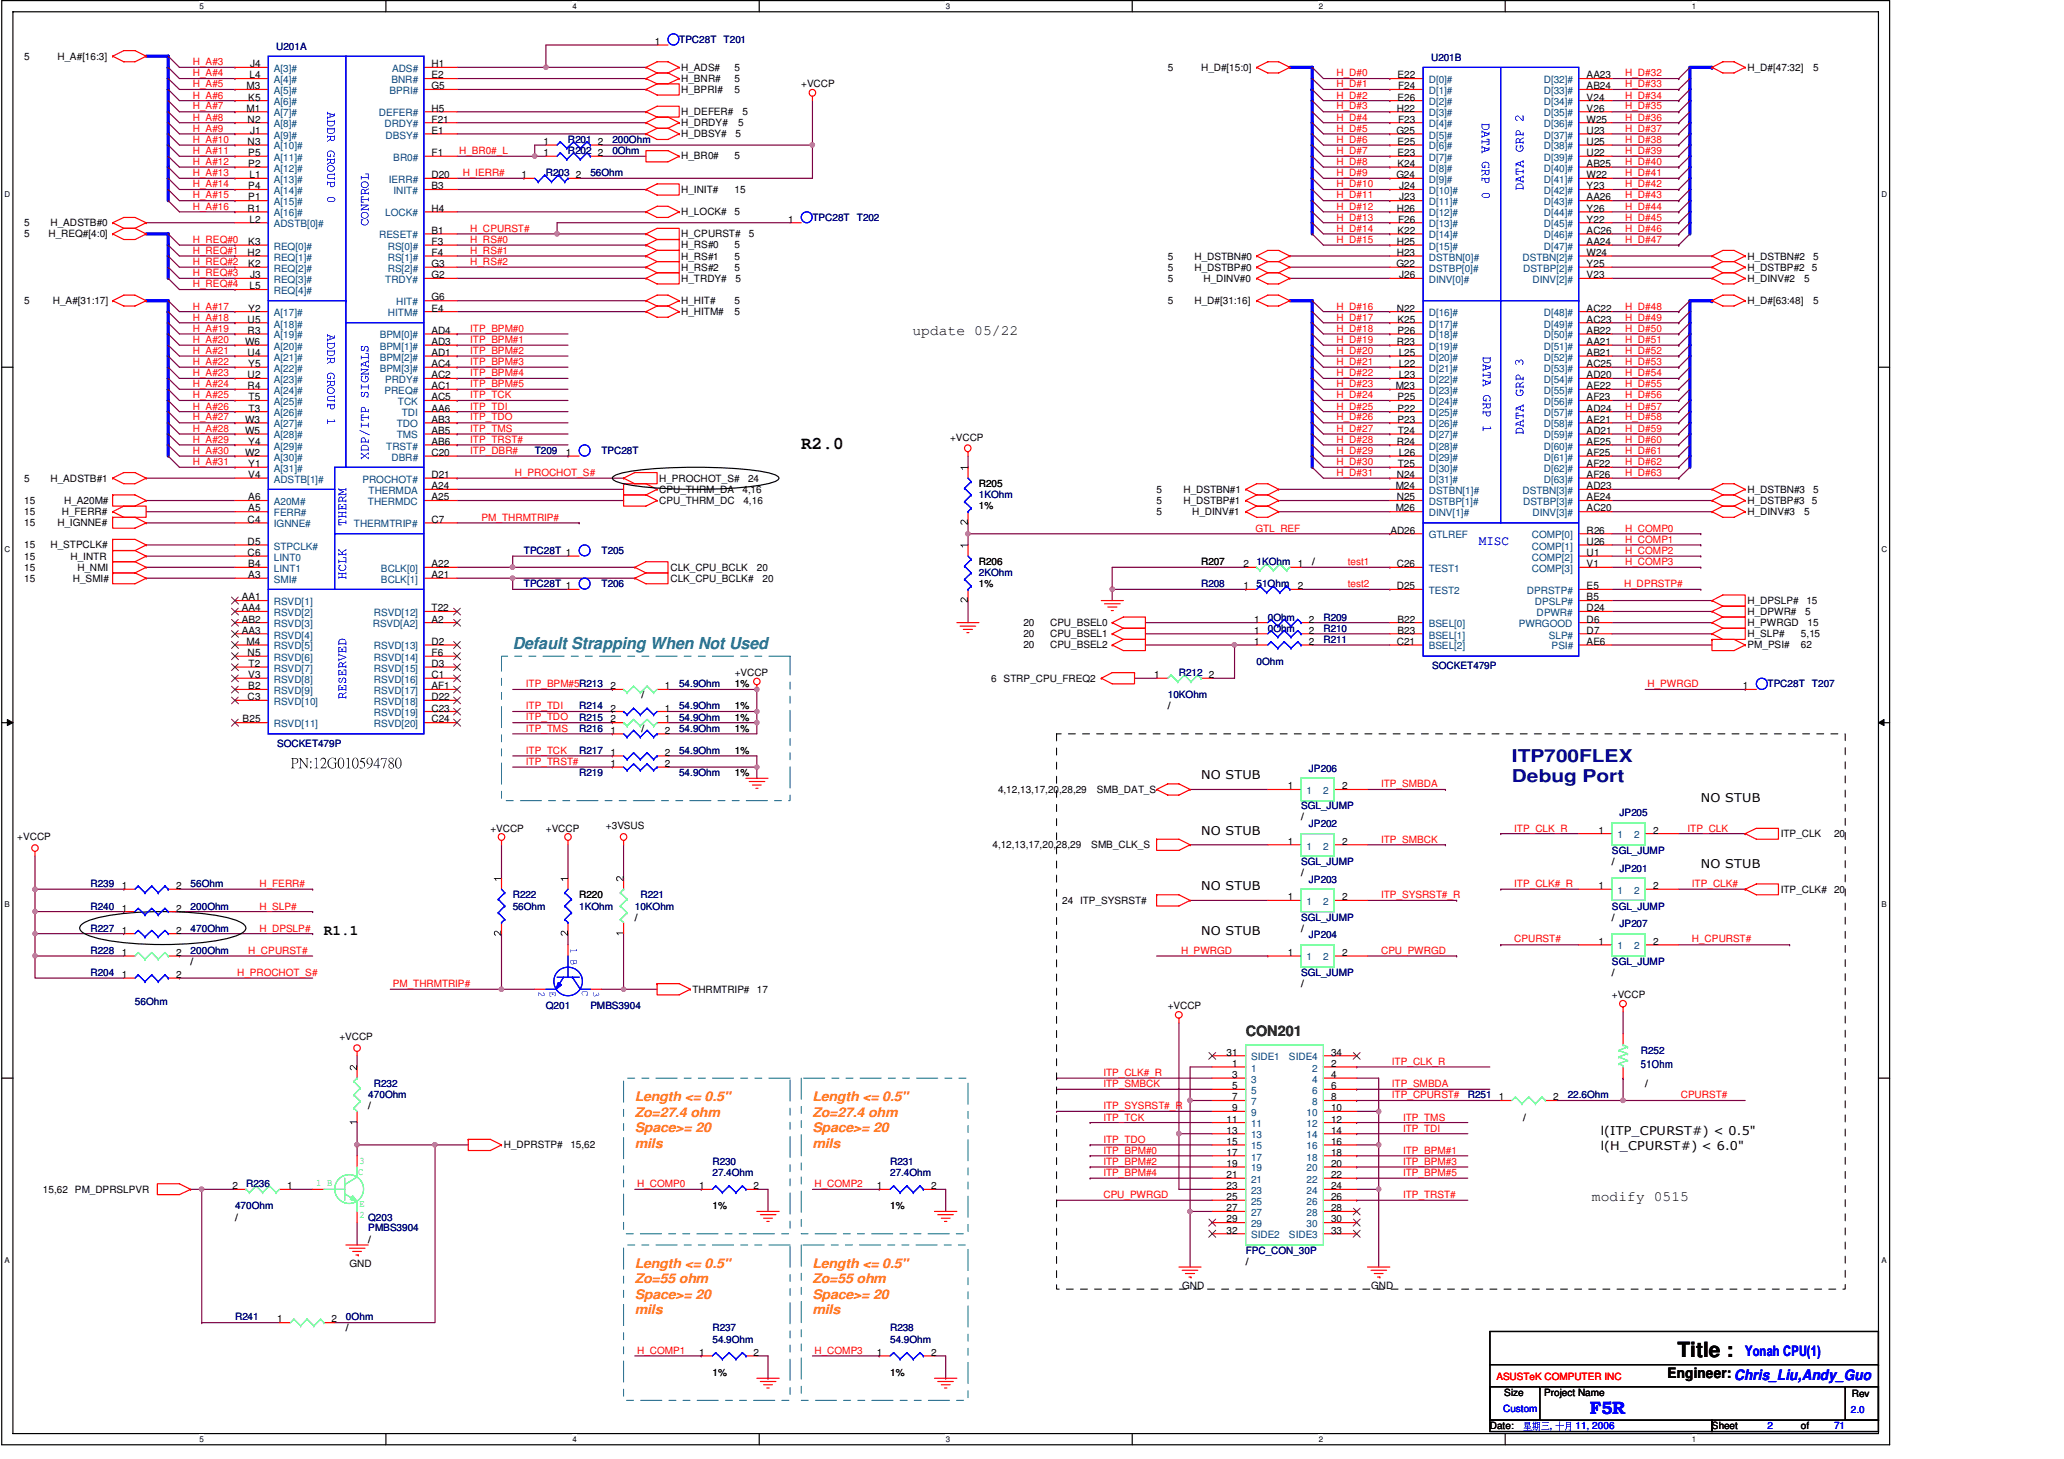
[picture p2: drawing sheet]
<svg xmlns="http://www.w3.org/2000/svg" width="297mm" height="210mm" viewBox="0 0 297 210" stroke-linecap="round" stroke-linejoin="round" font-family="sans-serif">
<defs><g id="words">
<text font-size="3" x="241.4" y="195.2">Title :</text>
<text font-size="2.5" x="115.3" y="64.6">R2.0</text>
<g font-size="2.5" fill="#000080">
<text x="217.6" y="109.6">ITP700FLEX</text>
<text x="217.6" y="112.6">Debug Port</text>
</g>
<text font-size="2.5" fill="#00f" x="228.8" y="203.5">F5R</text>
<text font-size="2.4" fill="#008080" x="73.8" y="93.4">Default Strapping When Not Used</text>
<g font-size="2.1">
<text x="131.3" y="48.1">update 05/22</text>
<text x="46.6" y="134.5">R1.1</text>
<text x="229.1" y="172.8">modify 0515</text>
<text x="240" y="198.3">Engineer: Chris_Liu,Andy_Guo</text>
</g>
<text font-size="2.1" fill="#008000" x="179.3" y="149.1">CON201</text>
<text font-size="2.1" fill="#00f" x="251.2" y="195.1">Yonah CPU(1)</text>
<text font-size="1.9" fill="#00f" x="212.8" y="78.4">MISC</text>
<g font-size="1.9" fill="#ff8000">
<text x="91.4" y="158.5">Length &lt;= 0.5&quot;</text>
<text x="91.4" y="160.7">Zo=27.4 ohm</text>
<text x="116.9" y="158.5">Length &lt;= 0.5&quot;</text>
<text x="116.9" y="160.7">Zo=27.4 ohm</text>
<text x="91.4" y="162.9">Space&gt;= 20</text>
<text x="91.4" y="165.1">mils</text>
<text x="116.9" y="162.9">Space&gt;= 20</text>
<text x="116.9" y="165.1">mils</text>
<text x="91.4" y="182.4">Length &lt;= 0.5&quot;</text>
<text x="91.4" y="184.6">Zo=55 ohm</text>
<text x="116.9" y="182.4">Length &lt;= 0.5&quot;</text>
<text x="116.9" y="184.6">Zo=55 ohm</text>
<text x="91.4" y="186.9">Space&gt;= 20</text>
<text x="91.4" y="189.1">mils</text>
<text x="116.9" y="186.9">Space&gt;= 20</text>
<text x="116.9" y="189.1">mils</text>
</g>
<g font-size="1.7">
<text x="172.8" y="112.1">NO STUB</text>
<text x="244.8" y="115.3">NO STUB</text>
<text x="172.8" y="120.1">NO STUB</text>
<text x="244.8" y="124.9">NO STUB</text>
<text x="172.8" y="128.1">NO STUB</text>
<text x="172.8" y="134.5">NO STUB</text>
<text x="230.4" y="163.3">l(ITP_CPURST#) &lt; 0.5&quot;</text>
<text x="230.4" y="165.4">l(H_CPURST#) &lt; 6.0&quot;</text>
</g>
<text font-size="1.6" fill="#000080" x="236.1" y="153.7">51Ohm</text>
<g font-size="1.4">
<text x="3.5" y="8.6">5</text>
<text x="8.3" y="8.6">H_A#[16:3]</text>
<text x="35.9" y="11.3">L4</text>
<text x="36" y="9.7">J4</text>
<text x="62.1" y="11.3">E2</text>
<text x="62.1" y="9.7">H1</text>
<text x="94.2" y="6.5">1</text>
<text x="98" y="11.8">H_BNR#</text>
<text x="98" y="10.2">H_ADS#</text>
<text x="105.7" y="10.2">5</text>
<text x="105.7" y="11.8">5</text>
<text x="168.1" y="10.2">5</text>
<text x="172.8" y="10.2">H_D#[15:0]</text>
<text x="201.1" y="11.3">E22</text>
<text x="228.3" y="11.3">AA23</text>
<text x="251.5" y="10.2">H_D#[47:32]</text>
<text x="260.9" y="10.2">5</text>
<text x="35.5" y="12.9">M3</text>
<text x="35.5" y="16">M1</text>
<text x="35.6" y="17.7">N2</text>
<text x="35.7" y="14.5">K5</text>
<text x="62.1" y="12.9">G5</text>
<text x="62.1" y="16">H5</text>
<text x="62.1" y="17.7">F21</text>
<text x="98" y="16.6">H_DEFER#</text>
<text x="98" y="13.4">H_BPRI#</text>
<text x="105.7" y="13.4">5</text>
<text x="106.8" y="16.6">5</text>
<text x="115.3" y="12.6">+VCCP</text>
<text x="201" y="16">H22</text>
<text x="201.1" y="14.5">E26</text>
<text x="201.2" y="12.9">F24</text>
<text x="201.2" y="17.7">F23</text>
<text x="228.3" y="12.9">AB24</text>
<text x="228.3" y="14.5">V24</text>
<text x="228.3" y="16">V26</text>
<text x="228.3" y="17.7">W25</text>
<text x="35.6" y="20.8">N3</text>
<text x="35.7" y="22.4">P5</text>
<text x="36" y="19.3">J1</text>
<text x="62.1" y="19.3">E1</text>
<text x="62.1" y="22.4">F1</text>
<text x="78.2" y="20.8">1</text>
<text x="78.2" y="22.4">1</text>
<text x="86.1" y="20.8">2</text>
<text x="86.1" y="22.4">2</text>
<text x="98" y="19.8">H_DBSY#</text>
<text x="98" y="18.2">H_DRDY#</text>
<text x="98" y="22.9">H_BR0#</text>
<text x="105.7" y="22.9">5</text>
<text x="105.9" y="19.8">5</text>
<text x="106.2" y="18.2">5</text>
<text x="201" y="19.3">G25</text>
<text x="201.1" y="20.8">E25</text>
<text x="201.1" y="22.4">E23</text>
<text x="228.3" y="19.3">U23</text>
<text x="228.3" y="20.8">U25</text>
<text x="228.3" y="22.4">U22</text>
<text x="35.7" y="24">P2</text>
<text x="35.7" y="27.3">P4</text>
<text x="35.7" y="28.8">P1</text>
<text x="35.9" y="25.7">L1</text>
<text x="62.1" y="27.3">B3</text>
<text x="62.1" y="25.7">D20</text>
<text x="75.1" y="25.7">1</text>
<text x="82.9" y="25.7">2</text>
<text x="98" y="27.8">H_INIT#</text>
<text x="105.7" y="27.8">15</text>
<text x="201" y="25.7">G24</text>
<text x="201.1" y="24">K24</text>
<text x="201.4" y="27.3">J24</text>
<text x="201.4" y="28.8">J23</text>
<text x="228.3" y="24">AB25</text>
<text x="228.3" y="25.7">W22</text>
<text x="228.3" y="27.3">Y23</text>
<text x="228.3" y="28.8">AA26</text>
<text x="3.5" y="34.1">5</text>
<text x="3.5" y="32.6">5</text>
<text x="7" y="34.1">H_REQ#[4:0]</text>
<text x="7.3" y="32.6">H_ADSTB#0</text>
<text x="35.6" y="30.4">R1</text>
<text x="35.7" y="35.2">K3</text>
<text x="35.9" y="32">L2</text>
<text x="62.1" y="33.6">B1</text>
<text x="62.1" y="30.4">H4</text>
<text x="62.1" y="35.2">F3</text>
<text x="98" y="30.9">H_LOCK#</text>
<text x="98" y="34.1">H_CPURST#</text>
<text x="98" y="35.7">H_RS#0</text>
<text x="105.7" y="30.9">5</text>
<text x="105.7" y="35.7">5</text>
<text x="107.8" y="34.1">5</text>
<text x="113.4" y="32">1</text>
<text x="201" y="30.4">H26</text>
<text x="201" y="35.2">H25</text>
<text x="201.1" y="33.6">K22</text>
<text x="201.2" y="32">F26</text>
<text x="228.3" y="30.4">Y26</text>
<text x="228.3" y="32">Y22</text>
<text x="228.3" y="33.6">AC26</text>
<text x="228.3" y="35.2">AA24</text>
<text x="35.6" y="36.8">H2</text>
<text x="35.7" y="38.4">K2</text>
<text x="35.9" y="41.6">L5</text>
<text x="36" y="40">J3</text>
<text x="62.1" y="40">G2</text>
<text x="62.1" y="36.8">F4</text>
<text x="62.1" y="38.4">G3</text>
<text x="98" y="37.3">H_RS#1</text>
<text x="98" y="38.9">H_RS#2</text>
<text x="98" y="40.6">H_TRDY#</text>
<text x="105.7" y="37.3">5</text>
<text x="105.7" y="38.9">5</text>
<text x="105.9" y="40.6">5</text>
<text x="168.1" y="40.6">5</text>
<text x="168.1" y="38.9">5</text>
<text x="168.1" y="37.3">5</text>
<text x="171.9" y="38.9">H_DSTBP#0</text>
<text x="171.9" y="37.3">H_DSTBN#0</text>
<text x="173.2" y="40.6">H_DINV#0</text>
<text x="201" y="38.4">G22</text>
<text x="201" y="36.8">H23</text>
<text x="201.4" y="40">J26</text>
<text x="228.3" y="40">V23</text>
<text x="228.3" y="36.8">W24</text>
<text x="228.3" y="38.4">Y25</text>
<text x="251.5" y="37.3">H_DSTBN#2</text>
<text x="251.5" y="38.9">H_DSTBP#2</text>
<text x="251.5" y="40.6">H_DINV#2</text>
<text x="259.6" y="40.6">5</text>
<text x="260.8" y="38.9">5</text>
<text x="260.9" y="37.3">5</text>
<text x="3.5" y="43.7">5</text>
<text x="7.6" y="43.7">H_A#[31:17]</text>
<text x="35.6" y="46.4">U5</text>
<text x="35.7" y="44.8">Y2</text>
<text x="62.1" y="43.2">G6</text>
<text x="62.1" y="44.8">E4</text>
<text x="98" y="43.7">H_HIT#</text>
<text x="98" y="45.3">H_HITM#</text>
<text x="105.7" y="43.7">5</text>
<text x="105.7" y="45.3">5</text>
<text x="168.1" y="43.7">5</text>
<text x="171.9" y="43.7">H_D#[31:16]</text>
<text x="201" y="44.8">N22</text>
<text x="201.1" y="46.4">K25</text>
<text x="228.3" y="44.8">AC22</text>
<text x="228.3" y="46.4">AC23</text>
<text x="251.5" y="43.7">H_D#[63:48]</text>
<text x="260.9" y="43.7">5</text>
<text x="35.3" y="49.6">W6</text>
<text x="35.6" y="48">R3</text>
<text x="35.6" y="51.2">U4</text>
<text x="35.7" y="52.8">Y5</text>
<text x="62.1" y="48">AD4</text>
<text x="62.1" y="49.6">AD3</text>
<text x="62.1" y="51.2">AD1</text>
<text x="62.1" y="52.8">AC4</text>
<text x="201" y="49.6">R23</text>
<text x="201.1" y="48">P26</text>
<text x="201.3" y="51.2">L25</text>
<text x="201.3" y="52.8">L22</text>
<text x="228.3" y="48">AB22</text>
<text x="228.3" y="49.6">AA21</text>
<text x="228.3" y="51.2">AB21</text>
<text x="228.3" y="52.8">AC25</text>
<text x="35.6" y="54.4">U2</text>
<text x="35.6" y="56">R4</text>
<text x="35.8" y="57.6">T5</text>
<text x="35.8" y="59.2">T3</text>
<text x="62.1" y="56">AC1</text>
<text x="62.1" y="54.4">AC2</text>
<text x="62.1" y="59.2">AA6</text>
<text x="62.1" y="57.6">AC5</text>
<text x="200.9" y="56">M23</text>
<text x="201.1" y="57.6">P25</text>
<text x="201.1" y="59.2">P22</text>
<text x="201.3" y="54.4">L23</text>
<text x="228.3" y="54.4">AD20</text>
<text x="228.3" y="56">AE22</text>
<text x="228.3" y="57.6">AF23</text>
<text x="228.3" y="59.2">AD24</text>
<text x="35.3" y="60.8">W3</text>
<text x="35.3" y="62.4">W5</text>
<text x="35.3" y="65.6">W2</text>
<text x="35.7" y="64">Y4</text>
<text x="62.1" y="64">AB6</text>
<text x="62.1" y="65.6">C20</text>
<text x="62.1" y="60.8">AB3</text>
<text x="62.1" y="62.4">AB5</text>
<text x="81.4" y="65.6">1</text>
<text x="136.7" y="63.4">+VCCP</text>
<text x="201" y="64">R24</text>
<text x="201.1" y="60.8">P23</text>
<text x="201.2" y="62.4">T24</text>
<text x="201.3" y="65.6">L26</text>
<text x="228.3" y="60.8">AE21</text>
<text x="228.3" y="62.4">AD21</text>
<text x="228.3" y="64">AE25</text>
<text x="228.3" y="65.6">AF25</text>
<text x="3.5" y="69.3">5</text>
<text x="7.3" y="69.3">H_ADSTB#1</text>
<text x="35.7" y="67.2">Y1</text>
<text x="35.7" y="68.8">V4</text>
<text x="35.7" y="72">A6</text>
<text x="62.1" y="70.4">A24</text>
<text x="62.1" y="68.8">D21</text>
<text x="62.1" y="72">A25</text>
<text x="94.9" y="70.9">CPU_THRM_DA</text>
<text x="94.9" y="69.3">H_PROCHOT_S#</text>
<text x="106.8" y="70.9">4,16</text>
<text x="107.7" y="69.3">24</text>
<text x="140.9" y="70.1">R205</text>
<text x="166.5" y="70.9">5</text>
<text x="170.3" y="70.9">H_DSTBN#1</text>
<text x="200.9" y="70.4">M24</text>
<text x="201" y="68.8">N24</text>
<text x="201" y="72">N25</text>
<text x="201.2" y="67.2">T25</text>
<text x="228.3" y="70.4">AD23</text>
<text x="228.3" y="67.2">AF22</text>
<text x="228.3" y="68.8">AF26</text>
<text x="228.3" y="72">AE24</text>
<text x="251.5" y="70.9">H_DSTBN#3</text>
<text x="260.9" y="70.9">5</text>
<text x="3.5" y="74.1">15</text>
<text x="3.5" y="72.5">15</text>
<text x="3.5" y="75.7">15</text>
<text x="8.3" y="75.7">H_IGNNE#</text>
<text x="8.9" y="74.1">H_FERR#</text>
<text x="9.2" y="72.5">H_A20M#</text>
<text x="35.6" y="75.2">C4</text>
<text x="35.7" y="73.6">A5</text>
<text x="62.1" y="75.2">C7</text>
<text x="94.9" y="72.5">CPU_THRM_DC</text>
<text x="107" y="72.5">4,16</text>
<text x="140.9" y="73.3">1%</text>
<text x="166.5" y="72.5">5</text>
<text x="166.5" y="74.1">5</text>
<text x="170.3" y="72.5">H_DSTBP#1</text>
<text x="171.6" y="74.1">H_DINV#1</text>
<text x="200.1" y="76.8">AD26</text>
<text x="200.9" y="73.6">M26</text>
<text x="228.3" y="73.6">AC20</text>
<text x="228.3" y="76.8">R26</text>
<text x="251.5" y="72.5">H_DSTBP#3</text>
<text x="251.5" y="74.1">H_DINV#3</text>
<text x="259.6" y="74.1">5</text>
<text x="260.8" y="72.5">5</text>
<text x="3.5" y="80.5">15</text>
<text x="3.5" y="83.7">15</text>
<text x="3.5" y="82.1">15</text>
<text x="3.5" y="78.9">15</text>
<text x="7.3" y="78.9">H_STPCLK#</text>
<text x="10.2" y="80.5">H_INTR</text>
<text x="10.5" y="83.7">H_SMI#</text>
<text x="11.1" y="82.1">H_NMI</text>
<text x="35.6" y="78.4">D5</text>
<text x="35.6" y="80">C6</text>
<text x="35.7" y="81.6">B4</text>
<text x="35.7" y="83.2">A3</text>
<text x="62.1" y="81.6">A22</text>
<text x="62.1" y="83.2">A21</text>
<text x="96.5" y="83.7">CLK_CPU_BCLK#</text>
<text x="96.5" y="82.1">CLK_CPU_BCLK</text>
<text x="108.9" y="82.1">20</text>
<text x="109.7" y="83.7">20</text>
<text x="140.9" y="81.3">R206</text>
<text x="172.8" y="81.3">R207</text>
<text x="178.9" y="81.6">2</text>
<text x="186.8" y="81.6">1</text>
<text x="188.8" y="81.3">/</text>
<text x="201" y="81.6">C26</text>
<text x="228.3" y="78.4">U26</text>
<text x="228.3" y="80">U1</text>
<text x="228.3" y="81.6">V1</text>
<text x="34.8" y="86.4">AA1</text>
<text x="34.8" y="88">AA4</text>
<text x="34.8" y="89.6">AB2</text>
<text x="62.1" y="88">T22</text>
<text x="62.1" y="89.6">A2</text>
<text x="140.9" y="84.5">1%</text>
<text x="178.9" y="84.8">1</text>
<text x="180.5" y="89.6">1</text>
<text x="186.8" y="84.8">2</text>
<text x="188.4" y="89.6">2</text>
<text x="201" y="84.8">D25</text>
<text x="201.1" y="89.6">B22</text>
<text x="228.3" y="84.8">E5</text>
<text x="228.3" y="89.6">D6</text>
<text x="228.3" y="86.4">B5</text>
<text x="228.3" y="88">D24</text>
<text x="251.5" y="86.9">H_DPSLP#</text>
<text x="251.5" y="88.5">H_DPWR#</text>
<text x="259.8" y="88.5">5</text>
<text x="260" y="86.9">15</text>
<text x="34.8" y="91.2">AA3</text>
<text x="35.5" y="92.8">M4</text>
<text x="35.6" y="94.4">N5</text>
<text x="35.8" y="96">T2</text>
<text x="62.1" y="92.8">D2</text>
<text x="62.1" y="94.4">F6</text>
<text x="62.1" y="96">D3</text>
<text x="147.3" y="93.3">20</text>
<text x="147.3" y="90.1">20</text>
<text x="147.3" y="91.7">20</text>
<text x="151.1" y="93.3">CPU_BSEL2</text>
<text x="151.1" y="90.1">CPU_BSEL0</text>
<text x="151.1" y="91.7">CPU_BSEL1</text>
<text x="180.5" y="92.8">1</text>
<text x="180.5" y="91.2">1</text>
<text x="188.4" y="92.8">2</text>
<text x="188.4" y="91.2">2</text>
<text x="201" y="92.8">C21</text>
<text x="201.1" y="91.2">B23</text>
<text x="228.3" y="91.2">D7</text>
<text x="228.3" y="92.8">AE6</text>
<text x="251.5" y="91.7">H_SLP#</text>
<text x="251.5" y="90.1">H_PWRGD</text>
<text x="251.5" y="93.3">PM_PSI#</text>
<text x="259.2" y="91.7">5,15</text>
<text x="259.2" y="93.3">62</text>
<text x="260.1" y="90.1">15</text>
<text x="35.6" y="100.8">C3</text>
<text x="35.7" y="97.6">V3</text>
<text x="35.7" y="99.2">B2</text>
<text x="62.1" y="97.6">C1</text>
<text x="62.1" y="99.2">AF1</text>
<text x="62.1" y="100.8">D22</text>
<text x="87.8" y="99.2">2</text>
<text x="92.3" y="100.5">/</text>
<text x="95.7" y="99.2">1</text>
<text x="105.7" y="97.3">+VCCP</text>
<text x="105.7" y="98.9">1%</text>
<text x="142.7" y="98.1">6 STRP_CPU_FREQ2</text>
<text x="166.1" y="97.6">1</text>
<text x="174" y="97.6">2</text>
<text x="250.8" y="99.2">1</text>
<text x="34.9" y="103.9">B25</text>
<text x="62.1" y="102.4">C23</text>
<text x="62.1" y="103.9">C24</text>
<text x="87.8" y="103.9">2</text>
<text x="87.8" y="105.5">1</text>
<text x="87.8" y="102.4">2</text>
<text x="92.3" y="105.2">/</text>
<text x="95.7" y="103.9">1</text>
<text x="95.7" y="105.5">2</text>
<text x="95.7" y="102.4">1</text>
<text x="105.7" y="103.7">1%</text>
<text x="105.7" y="105.2">1%</text>
<text x="105.7" y="102.1">1%</text>
<text x="168.1" y="102.1">/</text>
<text x="87.8" y="110.4">1</text>
<text x="87.8" y="108.8">1</text>
<text x="95.7" y="110.4">2</text>
<text x="95.7" y="108.8">2</text>
<text x="105.7" y="111.7">1%</text>
<text x="105.7" y="108.5">1%</text>
<text x="185.3" y="113.5">1</text>
<text x="193.2" y="113.5">2</text>
<text x="70.6" y="119.6">+VCCP</text>
<text x="78.6" y="119.6">+VCCP</text>
<text x="87.2" y="119.3">+3VSUS</text>
<text x="143.6" y="114">4,12,13,17,20,28,29</text>
<text x="157.9" y="114">SMB_DAT_S</text>
<text x="187.2" y="118">/</text>
<text x="230" y="119.9">1</text>
<text x="237.9" y="119.9">2</text>
<text x="2.5" y="120.9">+VCCP</text>
<text x="142.8" y="122">4,12,13,17,20,28,29</text>
<text x="157.1" y="122">SMB_CLK_S</text>
<text x="185.3" y="121.5">1</text>
<text x="193.2" y="121.5">2</text>
<text x="232" y="124.5">/</text>
<text x="256.3" y="120.4">ITP_CLK</text>
<text x="263.9" y="120.4">20</text>
<text x="17.5" y="127.9">1</text>
<text x="17.5" y="131.1">1</text>
<text x="25.4" y="127.9">2</text>
<text x="25.4" y="131.1">2</text>
<text x="83.4" y="129.2">R220</text>
<text x="152.9" y="130">24 ITP_SYSRST#</text>
<text x="185.3" y="129.5">1</text>
<text x="187.2" y="126">/</text>
<text x="193.2" y="129.5">2</text>
<text x="230" y="127.9">1</text>
<text x="237.9" y="127.9">2</text>
<text x="256.3" y="128.4">ITP_CLK#</text>
<text x="263.9" y="128.4">20</text>
<text x="17.5" y="134.3">1</text>
<text x="17.5" y="137.5">1</text>
<text x="25.4" y="134.3">2</text>
<text x="25.4" y="137.5">2</text>
<text x="91.4" y="132.5">/</text>
<text x="185.3" y="137.5">1</text>
<text x="187.2" y="134">/</text>
<text x="193.2" y="137.5">2</text>
<text x="230" y="135.9">1</text>
<text x="232" y="132.5">/</text>
<text x="237.9" y="135.9">2</text>
<text x="17.5" y="140.7">1</text>
<text x="25.4" y="140.7">2</text>
<text x="27.4" y="138.8">/</text>
<text x="99.6" y="142.8">THRMTRIP#</text>
<text x="108.9" y="142.8">17</text>
<text x="187.2" y="142">/</text>
<text x="232" y="143.6">+VCCP</text>
<text x="232" y="140.4">/</text>
<text x="48.8" y="149.7">+VCCP</text>
<text x="168.1" y="145.2">+VCCP</text>
<text x="176.5" y="151.9">31</text>
<text x="177.3" y="153.5">1</text>
<text x="177.3" y="155.1">3</text>
<text x="191.6" y="151.9">34</text>
<text x="191.6" y="153.5">2</text>
<text x="191.6" y="155.1">4</text>
<text x="53" y="159.6">/</text>
<text x="176.5" y="161.5">11</text>
<text x="177.3" y="156.7">5</text>
<text x="177.3" y="158.3">7</text>
<text x="177.3" y="159.9">9</text>
<text x="191.6" y="159.9">10</text>
<text x="191.6" y="161.5">12</text>
<text x="191.6" y="156.7">6</text>
<text x="191.6" y="158.3">8</text>
<text x="215.7" y="158.3">1</text>
<text x="219.2" y="161.2">/</text>
<text x="223.5" y="158.3">2</text>
<text x="236.8" y="156.4">/</text>
<text x="72.5" y="165.2">H_DPRSTP#</text>
<text x="82.1" y="165.2">15,62</text>
<text x="176.5" y="163.1">13</text>
<text x="176.5" y="164.7">15</text>
<text x="176.5" y="166.3">17</text>
<text x="176.5" y="167.9">19</text>
<text x="191.6" y="163.1">14</text>
<text x="191.6" y="164.7">16</text>
<text x="191.6" y="166.3">18</text>
<text x="191.6" y="167.9">20</text>
<text x="6.2" y="171.6">15,62</text>
<text x="10.8" y="171.6">PM_DPRSLPVR</text>
<text x="33.5" y="171.1">2</text>
<text x="41.3" y="171.1">1</text>
<text x="100.6" y="171.1">1</text>
<text x="102.5" y="174">1%</text>
<text x="108.5" y="171.1">2</text>
<text x="126.2" y="171.1">1</text>
<text x="128.1" y="174">1%</text>
<text x="134" y="171.1">2</text>
<text x="176.5" y="169.5">21</text>
<text x="176.5" y="171.1">23</text>
<text x="176.5" y="172.7">25</text>
<text x="191.6" y="169.5">22</text>
<text x="191.6" y="171.1">24</text>
<text x="191.6" y="172.7">26</text>
<text x="33.8" y="175.6">/</text>
<text x="53" y="178.8">/</text>
<text x="176.5" y="174.3">27</text>
<text x="176.5" y="175.9">29</text>
<text x="176.5" y="177.5">32</text>
<text x="191.6" y="177.5">33</text>
<text x="191.6" y="174.3">28</text>
<text x="191.6" y="175.9">30</text>
<text x="50.3" y="182.3">GND</text>
<text x="170.1" y="185.5">GND</text>
<text x="179.3" y="182">/</text>
<text x="197.3" y="185.5">GND</text>
<text x="39.9" y="190.2">1</text>
<text x="47.7" y="190.2">2</text>
<text x="49.8" y="191.6">/</text>
<text x="100.6" y="195.1">1</text>
<text x="102.5" y="198">1%</text>
<text x="108.5" y="195.1">2</text>
<text x="126.2" y="195.1">1</text>
<text x="128.1" y="198">1%</text>
<text x="134" y="195.1">2</text>
<text x="216.5" y="200.8">Size</text>
<text x="222.2" y="200.8">Project Name</text>
<text x="266.5" y="201">Rev</text>
<text x="214.4" y="205.6">Date:</text>
<text x="246.4" y="205.6">Sheet</text>
<text x="259.2" y="205.6">of</text>
</g>
<g font-size="1.4" fill="#f00">
<text x="27.8" y="9.4">H_A#3</text>
<text x="27.8" y="11">H_A#4</text>
<text x="192.4" y="11">H_D#0</text>
<text x="233.9" y="11">H_D#32</text>
<text x="27.8" y="17.4">H_A#8</text>
<text x="27.8" y="15.7">H_A#7</text>
<text x="27.8" y="12.6">H_A#5</text>
<text x="27.8" y="14.2">H_A#6</text>
<text x="192.4" y="14.2">H_D#2</text>
<text x="192.4" y="15.7">H_D#3</text>
<text x="192.4" y="12.6">H_D#1</text>
<text x="192.4" y="17.4">H_D#4</text>
<text x="233.9" y="17.4">H_D#36</text>
<text x="233.9" y="14.2">H_D#34</text>
<text x="233.9" y="12.6">H_D#33</text>
<text x="233.9" y="15.7">H_D#35</text>
<text x="27.8" y="23.7">H_A#12</text>
<text x="27.8" y="20.5">H_A#10</text>
<text x="27.8" y="22.1">H_A#11</text>
<text x="27.8" y="19">H_A#9</text>
<text x="66.1" y="22.1">H_BR0#_L</text>
<text x="192.4" y="23.7">H_D#8</text>
<text x="192.4" y="22.1">H_D#7</text>
<text x="192.4" y="20.5">H_D#6</text>
<text x="192.4" y="19">H_D#5</text>
<text x="233.9" y="19">H_D#37</text>
<text x="233.9" y="20.5">H_D#38</text>
<text x="233.9" y="23.7">H_D#40</text>
<text x="233.9" y="22.1">H_D#39</text>
<text x="27.8" y="25.4">H_A#13</text>
<text x="27.8" y="27">H_A#14</text>
<text x="27.8" y="28.5">H_A#15</text>
<text x="66.6" y="25.4">H_IERR#</text>
<text x="192.4" y="28.5">H_D#11</text>
<text x="192.4" y="25.4">H_D#9</text>
<text x="192.4" y="27">H_D#10</text>
<text x="233.9" y="27">H_D#42</text>
<text x="233.9" y="25.4">H_D#41</text>
<text x="233.9" y="28.5">H_D#43</text>
<text x="27.8" y="30.1">H_A#16</text>
<text x="27.8" y="34.9">H_REQ#0</text>
<text x="67.7" y="34.9">H_RS#0</text>
<text x="67.7" y="33.3">H_CPURST#</text>
<text x="192.4" y="34.9">H_D#15</text>
<text x="192.4" y="30.1">H_D#12</text>
<text x="192.4" y="31.7">H_D#13</text>
<text x="192.4" y="33.3">H_D#14</text>
<text x="233.9" y="33.3">H_D#46</text>
<text x="233.9" y="30.1">H_D#44</text>
<text x="233.9" y="31.7">H_D#45</text>
<text x="233.9" y="34.9">H_D#47</text>
<text x="27.8" y="41.3">H_REQ#4</text>
<text x="27.8" y="39.7">H_REQ#3</text>
<text x="27.8" y="36.5">H_REQ#1</text>
<text x="27.8" y="38.1">H_REQ#2</text>
<text x="67.7" y="36.5">H_RS#1</text>
<text x="67.7" y="38.1">H_RS#2</text>
<text x="27.8" y="44.5">H_A#17</text>
<text x="27.8" y="46.1">H_A#18</text>
<text x="27.8" y="47.7">H_A#19</text>
<text x="67.7" y="47.7">ITP_BPM#0</text>
<text x="192.4" y="44.5">H_D#16</text>
<text x="192.4" y="47.7">H_D#18</text>
<text x="192.4" y="46.1">H_D#17</text>
<text x="233.9" y="44.5">H_D#48</text>
<text x="233.9" y="46.1">H_D#49</text>
<text x="233.9" y="47.7">H_D#50</text>
<text x="27.8" y="52.5">H_A#22</text>
<text x="27.8" y="49.3">H_A#20</text>
<text x="27.8" y="50.9">H_A#21</text>
<text x="67.7" y="52.5">ITP_BPM#3</text>
<text x="67.7" y="50.9">ITP_BPM#2</text>
<text x="67.7" y="49.3">ITP_BPM#1</text>
<text x="192.4" y="49.3">H_D#19</text>
<text x="192.4" y="50.9">H_D#20</text>
<text x="192.4" y="52.5">H_D#21</text>
<text x="233.9" y="49.3">H_D#51</text>
<text x="233.9" y="50.9">H_D#52</text>
<text x="233.9" y="52.5">H_D#53</text>
<text x="27.8" y="54.1">H_A#23</text>
<text x="27.8" y="57.3">H_A#25</text>
<text x="27.8" y="58.9">H_A#26</text>
<text x="27.8" y="55.7">H_A#24</text>
<text x="67.7" y="54.1">ITP_BPM#4</text>
<text x="67.7" y="58.9">ITP_TDI</text>
<text x="67.7" y="57.3">ITP_TCK</text>
<text x="67.7" y="55.7">ITP_BPM#5</text>
<text x="192.4" y="54.1">H_D#22</text>
<text x="192.4" y="58.9">H_D#25</text>
<text x="192.4" y="55.7">H_D#23</text>
<text x="192.4" y="57.3">H_D#24</text>
<text x="233.9" y="58.9">H_D#57</text>
<text x="233.9" y="54.1">H_D#54</text>
<text x="233.9" y="57.3">H_D#56</text>
<text x="233.9" y="55.7">H_D#55</text>
<text x="27.8" y="63.7">H_A#29</text>
<text x="27.8" y="65.3">H_A#30</text>
<text x="27.8" y="62.1">H_A#28</text>
<text x="27.8" y="60.5">H_A#27</text>
<text x="67.7" y="63.7">ITP_TRST#</text>
<text x="67.7" y="62.1">ITP_TMS</text>
<text x="67.7" y="60.5">ITP_TDO</text>
<text x="67.7" y="65.3">ITP_DBR#</text>
<text x="192.4" y="60.5">H_D#26</text>
<text x="192.4" y="63.7">H_D#28</text>
<text x="192.4" y="65.3">H_D#29</text>
<text x="192.4" y="62.1">H_D#27</text>
<text x="233.9" y="60.5">H_D#58</text>
<text x="233.9" y="62.1">H_D#59</text>
<text x="233.9" y="65.3">H_D#61</text>
<text x="233.9" y="63.7">H_D#60</text>
<text x="27.8" y="66.9">H_A#31</text>
<text x="74.1" y="68.5">H_PROCHOT_S#</text>
<text x="192.4" y="66.9">H_D#30</text>
<text x="192.4" y="68.5">H_D#31</text>
<text x="233.9" y="68.5">H_D#63</text>
<text x="233.9" y="66.9">H_D#62</text>
<text x="69.3" y="74.9">PM_THRMTRIP#</text>
<text x="180.7" y="76.5">GTL_REF</text>
<text x="233.9" y="76.5">H_COMP0</text>
<text x="194" y="81.3">test1</text>
<text x="233.9" y="79.7">H_COMP2</text>
<text x="233.9" y="81.3">H_COMP3</text>
<text x="233.9" y="78.1">H_COMP1</text>
<text x="194" y="84.5">test2</text>
<text x="233.7" y="84.5">H_DPRSTP#</text>
<text x="75.7" y="98.9">ITP_BPM#5R213</text>
<text x="237.1" y="98.9">H_PWRGD</text>
<text x="75.7" y="103.6">ITP_TDO</text>
<text x="75.7" y="105.2">ITP_TMS</text>
<text x="75.7" y="102.1">ITP_TDI</text>
<text x="75.7" y="110.1">ITP_TRST#</text>
<text x="75.7" y="108.5">ITP_TCK</text>
<text x="198.8" y="113.2">ITP_SMBDA</text>
<text x="217.9" y="119.6">ITP_CLK_R</text>
<text x="242.9" y="119.6">ITP_CLK</text>
<text x="198.8" y="121.2">ITP_SMBCK</text>
<text x="37.3" y="127.6">H_FERR#</text>
<text x="37.3" y="130.9">H_SLP#</text>
<text x="198.8" y="129.2">ITP_SYSRST#_R</text>
<text x="217.9" y="127.6">ITP_CLK#_R</text>
<text x="243.5" y="127.6">ITP_CLK#</text>
<text x="35.7" y="137.2">H_CPURST#</text>
<text x="37.3" y="134">H_DPSLP#</text>
<text x="170" y="137.2">H_PWRGD</text>
<text x="198.8" y="137.2">CPU_PWRGD</text>
<text x="217.9" y="135.6">CPURST#</text>
<text x="243.5" y="135.6">H_CPURST#</text>
<text x="34.1" y="140.4">H_PROCHOT_S#</text>
<text x="56.5" y="142">PM_THRMTRIP#</text>
<text x="158.8" y="154.8">ITP_CLK#_R</text>
<text x="200.3" y="153.2">ITP_CLK_R</text>
<text x="158.8" y="156.4">ITP_SMBCK</text>
<text x="158.8" y="159.6">ITP_SYSRST#_R</text>
<text x="158.8" y="161.2">ITP_TCK</text>
<text x="200.3" y="158">ITP_CPURST#</text>
<text x="200.3" y="156.4">ITP_SMBDA</text>
<text x="201.9" y="161.2">ITP_TMS</text>
<text x="241.9" y="158">CPURST#</text>
<text x="158.8" y="167.6">ITP_BPM#2</text>
<text x="158.8" y="166">ITP_BPM#0</text>
<text x="158.8" y="164.4">ITP_TDO</text>
<text x="201.9" y="167.6">ITP_BPM#3</text>
<text x="201.9" y="166">ITP_BPM#1</text>
<text x="201.9" y="162.8">ITP_TDI</text>
<text x="91.7" y="170.8">H_COMP0</text>
<text x="117.2" y="170.8">H_COMP2</text>
<text x="158.8" y="172.4">CPU_PWRGD</text>
<text x="158.8" y="169.2">ITP_BPM#4</text>
<text x="201.9" y="172.4">ITP_TRST#</text>
<text x="201.9" y="169.2">ITP_BPM#5</text>
<text x="91.7" y="194.8">H_COMP1</text>
<text x="117.2" y="194.8">H_COMP3</text>
<text x="215.3" y="198.6">ASUSTeK COMPUTER INC</text>
</g>
<g font-size="1.4" fill="#004080">
<text x="39.4" y="10.3">A[3]#</text>
<text x="39.4" y="11.9">A[4]#</text>
<text x="56.3" y="11.9">BNR#</text>
<text x="56.4" y="10.3">ADS#</text>
<text x="205.6" y="11.9">D[0]#</text>
<text x="222.2" y="11.9">D[32]#</text>
<text x="39.4" y="13.5">A[5]#</text>
<text x="39.4" y="15.2">A[6]#</text>
<text x="39.4" y="16.7">A[7]#</text>
<text x="54.5" y="16.7">DEFER#</text>
<text x="56" y="13.5">BPRI#</text>
<text x="205.6" y="13.5">D[1]#</text>
<text x="205.6" y="15.2">D[2]#</text>
<text x="205.6" y="16.7">D[3]#</text>
<text x="222.2" y="13.5">D[33]#</text>
<text x="222.2" y="15.2">D[34]#</text>
<text x="222.2" y="16.7">D[35]#</text>
<text x="39.4" y="18.3">A[8]#</text>
<text x="39.4" y="19.9">A[9]#</text>
<text x="39.4" y="21.5">A[10]#</text>
<text x="39.4" y="23.1">A[11]#</text>
<text x="55.3" y="18.3">DRDY#</text>
<text x="55.5" y="19.9">DBSY#</text>
<text x="56.6" y="23.1">BR0#</text>
<text x="205.6" y="18.3">D[4]#</text>
<text x="205.6" y="19.9">D[5]#</text>
<text x="205.6" y="21.5">D[6]#</text>
<text x="205.6" y="23.1">D[7]#</text>
<text x="222.2" y="18.3">D[36]#</text>
<text x="222.2" y="19.9">D[37]#</text>
<text x="222.2" y="21.5">D[38]#</text>
<text x="222.2" y="23.1">D[39]#</text>
<text x="39.4" y="24.7">A[12]#</text>
<text x="39.4" y="26.3">A[13]#</text>
<text x="39.4" y="27.9">A[14]#</text>
<text x="39.4" y="29.5">A[15]#</text>
<text x="56" y="26.3">IERR#</text>
<text x="56.6" y="27.9">INIT#</text>
<text x="205.6" y="24.7">D[8]#</text>
<text x="205.6" y="26.3">D[9]#</text>
<text x="205.6" y="27.9">D[10]#</text>
<text x="205.6" y="29.5">D[11]#</text>
<text x="222.2" y="24.7">D[40]#</text>
<text x="222.2" y="26.3">D[41]#</text>
<text x="222.2" y="27.9">D[42]#</text>
<text x="222.2" y="29.5">D[43]#</text>
<text x="39.4" y="31.1">A[16]#</text>
<text x="39.4" y="32.7">ADSTB[0]#</text>
<text x="39.4" y="35.9">REQ[0]#</text>
<text x="54.6" y="34.3">RESET#</text>
<text x="55.5" y="31.1">LOCK#</text>
<text x="55.8" y="35.9">RS[0]#</text>
<text x="205.6" y="31.1">D[12]#</text>
<text x="205.6" y="32.7">D[13]#</text>
<text x="205.6" y="34.3">D[14]#</text>
<text x="205.6" y="35.9">D[15]#</text>
<text x="222.2" y="31.1">D[44]#</text>
<text x="222.2" y="32.7">D[45]#</text>
<text x="222.2" y="34.3">D[46]#</text>
<text x="222.2" y="35.9">D[47]#</text>
<text x="39.4" y="37.5">REQ[1]#</text>
<text x="39.4" y="39.1">REQ[2]#</text>
<text x="39.4" y="40.7">REQ[3]#</text>
<text x="55.5" y="40.7">TRDY#</text>
<text x="55.8" y="37.5">RS[1]#</text>
<text x="55.8" y="39.1">RS[2]#</text>
<text x="205.6" y="37.5">DSTBN[0]#</text>
<text x="205.6" y="39.1">DSTBP[0]#</text>
<text x="205.6" y="40.7">DINV[0]#</text>
<text x="219.1" y="37.5">DSTBN[2]#</text>
<text x="219.2" y="39.1">DSTBP[2]#</text>
<text x="220.6" y="40.7">DINV[2]#</text>
<text x="39.4" y="42.3">REQ[4]#</text>
<text x="39.4" y="45.5">A[17]#</text>
<text x="39.4" y="47.1">A[18]#</text>
<text x="55.8" y="45.5">HITM#</text>
<text x="57" y="43.9">HIT#</text>
<text x="205.6" y="45.5">D[16]#</text>
<text x="205.6" y="47.1">D[17]#</text>
<text x="222.2" y="45.5">D[48]#</text>
<text x="222.2" y="47.1">D[49]#</text>
<text x="39.4" y="48.7">A[19]#</text>
<text x="39.4" y="50.3">A[20]#</text>
<text x="39.4" y="51.9">A[21]#</text>
<text x="39.4" y="53.5">A[22]#</text>
<text x="54.6" y="48.7">BPM[0]#</text>
<text x="54.6" y="50.3">BPM[1]#</text>
<text x="54.6" y="51.9">BPM[2]#</text>
<text x="54.6" y="53.5">BPM[3]#</text>
<text x="205.6" y="48.7">D[18]#</text>
<text x="205.6" y="50.3">D[19]#</text>
<text x="205.6" y="51.9">D[20]#</text>
<text x="205.6" y="53.5">D[21]#</text>
<text x="222.2" y="48.7">D[50]#</text>
<text x="222.2" y="50.3">D[51]#</text>
<text x="222.2" y="51.9">D[52]#</text>
<text x="222.2" y="53.5">D[53]#</text>
<text x="39.4" y="55.1">A[23]#</text>
<text x="39.4" y="56.7">A[24]#</text>
<text x="39.4" y="58.3">A[25]#</text>
<text x="39.4" y="59.9">A[26]#</text>
<text x="55.3" y="56.7">PREQ#</text>
<text x="55.4" y="55.1">PRDY#</text>
<text x="57.3" y="58.3">TCK</text>
<text x="57.8" y="59.9">TDI</text>
<text x="205.6" y="55.1">D[22]#</text>
<text x="205.6" y="56.7">D[23]#</text>
<text x="205.6" y="58.3">D[24]#</text>
<text x="205.6" y="59.9">D[25]#</text>
<text x="222.2" y="55.1">D[54]#</text>
<text x="222.2" y="56.7">D[55]#</text>
<text x="222.2" y="58.3">D[56]#</text>
<text x="222.2" y="59.9">D[57]#</text>
<text x="39.4" y="61.5">A[27]#</text>
<text x="39.4" y="63.1">A[28]#</text>
<text x="39.4" y="64.7">A[29]#</text>
<text x="55.6" y="64.7">TRST#</text>
<text x="57.1" y="61.5">TDO</text>
<text x="57.1" y="63.1">TMS</text>
<text x="205.6" y="61.5">D[26]#</text>
<text x="205.6" y="63.1">D[27]#</text>
<text x="205.6" y="64.7">D[28]#</text>
<text x="222.2" y="61.5">D[58]#</text>
<text x="222.2" y="63.1">D[59]#</text>
<text x="222.2" y="64.7">D[60]#</text>
<text x="39.4" y="66.3">A[30]#</text>
<text x="39.4" y="67.9">A[31]#</text>
<text x="39.4" y="69.5">ADSTB[1]#</text>
<text x="52.2" y="69.5">PROCHOT#</text>
<text x="53" y="71.1">THERMDA</text>
<text x="56.3" y="66.3">DBR#</text>
<text x="205.6" y="66.3">D[29]#</text>
<text x="205.6" y="67.9">D[30]#</text>
<text x="205.6" y="69.5">D[31]#</text>
<text x="205.6" y="71.1">DSTBN[1]#</text>
<text x="219.1" y="71.1">DSTBN[3]#</text>
<text x="222.2" y="66.3">D[61]#</text>
<text x="222.2" y="67.9">D[62]#</text>
<text x="222.2" y="69.5">D[63]#</text>
<text x="39.4" y="72.6">A20M#</text>
<text x="39.4" y="74.3">FERR#</text>
<text x="39.4" y="75.9">IGNNE#</text>
<text x="50.9" y="75.9">THERMTRIP#</text>
<text x="53" y="72.6">THERMDC</text>
<text x="205.6" y="72.6">DSTBP[1]#</text>
<text x="205.6" y="74.3">DINV[1]#</text>
<text x="205.6" y="77.5">GTLREF</text>
<text x="219.2" y="72.6">DSTBP[3]#</text>
<text x="220.5" y="77.5">COMP[0]</text>
<text x="220.6" y="74.3">DINV[3]#</text>
<text x="39.4" y="79.1">STPCLK#</text>
<text x="39.4" y="80.6">LINT0</text>
<text x="39.4" y="82.3">LINT1</text>
<text x="39.4" y="83.9">SMI#</text>
<text x="54.8" y="82.3">BCLK[0]</text>
<text x="54.8" y="83.9">BCLK[1]</text>
<text x="205.6" y="82.3">TEST1</text>
<text x="220.5" y="79.1">COMP[1]</text>
<text x="220.5" y="80.6">COMP[2]</text>
<text x="220.5" y="82.3">COMP[3]</text>
<text x="39.4" y="87">RSVD[1]</text>
<text x="39.4" y="88.6">RSVD[2]</text>
<text x="53.8" y="88.6">RSVD[12]</text>
<text x="205.6" y="85.4">TEST2</text>
<text x="219.7" y="85.4">DPRSTP#</text>
<text x="220.9" y="87">DPSLP#</text>
<text x="221.1" y="88.6">DPWR#</text>
<text x="39.4" y="90.3">RSVD[3]</text>
<text x="39.4" y="91.9">RSVD[4]</text>
<text x="39.4" y="93.4">RSVD[5]</text>
<text x="39.4" y="95">RSVD[6]</text>
<text x="53.6" y="90.3">RSVD[A2]</text>
<text x="53.8" y="93.4">RSVD[13]</text>
<text x="53.8" y="95">RSVD[14]</text>
<text x="205.6" y="90.3">BSEL[0]</text>
<text x="205.6" y="91.9">BSEL[1]</text>
<text x="205.6" y="93.4">BSEL[2]</text>
<text x="218.6" y="90.3">PWRGOOD</text>
<text x="222.9" y="91.9">SLP#</text>
<text x="223.3" y="93.4">PSI#</text>
<text x="39.4" y="96.6">RSVD[7]</text>
<text x="39.4" y="98.3">RSVD[8]</text>
<text x="39.4" y="99.8">RSVD[9]</text>
<text x="39.4" y="101.4">RSVD[10]</text>
<text x="53.8" y="96.6">RSVD[15]</text>
<text x="53.8" y="98.3">RSVD[16]</text>
<text x="53.8" y="99.8">RSVD[17]</text>
<text x="53.8" y="101.4">RSVD[18]</text>
<text x="39.4" y="104.6">RSVD[11]</text>
<text x="53.8" y="103">RSVD[19]</text>
<text x="53.8" y="104.6">RSVD[20]</text>
<text x="188" y="114.2">1</text>
<text x="190.4" y="114.2">2</text>
<text x="188" y="122.2">1</text>
<text x="190.4" y="122.2">2</text>
<text x="232.8" y="120.6">1</text>
<text x="235.2" y="120.6">2</text>
<text x="188" y="130.2">1</text>
<text x="190.4" y="130.2">2</text>
<text x="232.8" y="128.6">1</text>
<text x="235.2" y="128.6">2</text>
<text x="232.8" y="136.6">1</text>
<text x="235.2" y="136.6">2</text>
<text x="188" y="138.2">1</text>
<text x="190.4" y="138.2">2</text>
<text x="180" y="154.2">1</text>
<text x="180" y="155.8">3</text>
<text x="180" y="152.6">SIDE1</text>
<text x="185.5" y="152.6">SIDE4</text>
<text x="188.8" y="154.2">2</text>
<text x="188.8" y="155.8">4</text>
<text x="180" y="157.4">5</text>
<text x="180" y="159">7</text>
<text x="180" y="160.6">9</text>
<text x="188" y="160.6">10</text>
<text x="188.8" y="157.4">6</text>
<text x="188.8" y="159">8</text>
<text x="180" y="162.2">11</text>
<text x="180" y="163.8">13</text>
<text x="180" y="165.4">15</text>
<text x="180" y="167">17</text>
<text x="188" y="162.2">12</text>
<text x="188" y="163.8">14</text>
<text x="188" y="165.4">16</text>
<text x="188" y="167">18</text>
<text x="180" y="168.5">19</text>
<text x="180" y="170.1">21</text>
<text x="180" y="171.7">23</text>
<text x="180" y="173.4">25</text>
<text x="188" y="168.5">20</text>
<text x="188" y="170.1">22</text>
<text x="188" y="171.7">24</text>
<text x="188" y="173.4">26</text>
<text x="180" y="175">27</text>
<text x="180" y="176.5">29</text>
<text x="180" y="178.1">SIDE2</text>
<text x="185.5" y="178.1">SIDE3</text>
<text x="188" y="175">28</text>
<text x="188" y="176.5">30</text>
</g>
<g font-size="1.4" fill="#000080">
<text x="39.7" y="7.2">U201A</text>
<text x="97.7" y="6.2">TPC28T</text>
<text x="104.1" y="6.2">T201</text>
<text x="205.9" y="8.7">U201B</text>
<text x="81.7" y="20.6">R201</text>
<text x="81.7" y="22.1">R202</text>
<text x="88.1" y="20.6">200Ohm</text>
<text x="88.1" y="22.1">0Ohm</text>
<text x="78.6" y="25.4">R203</text>
<text x="85" y="25.4">56Ohm</text>
<text x="116.9" y="31.7">TPC28T</text>
<text x="123.3" y="31.7">T202</text>
<text x="77" y="65.3">T209</text>
<text x="86.6" y="65.3">TPC28T</text>
<text x="140.9" y="71.7">1KOhm</text>
<text x="75.4" y="79.7">TPC28T 1</text>
<text x="86.6" y="79.7">T205</text>
<text x="140.9" y="82.9">2KOhm</text>
<text x="180.8" y="81.3">1KOhm</text>
<text x="75.4" y="84.5">TPC28T 1</text>
<text x="86.6" y="84.5">T206</text>
<text x="172.8" y="84.5">R208</text>
<text x="180.8" y="84.5">51Ohm</text>
<text x="182.5" y="89.3">0Ohm</text>
<text x="190.5" y="89.3">R209</text>
<text x="180.8" y="95.7">0Ohm</text>
<text x="182.5" y="90.9">0Ohm</text>
<text x="190.5" y="92.5">R211</text>
<text x="190.5" y="90.9">R210</text>
<text x="97.7" y="98.9">54.9Ohm</text>
<text x="168.1" y="100.5">10KOhm</text>
<text x="169.7" y="97.3">R212</text>
<text x="206.1" y="96.3">SOCKET479P</text>
<text x="254.4" y="98.9">TPC28T</text>
<text x="260.8" y="98.9">T207</text>
<text x="39.9" y="107.5">SOCKET479P</text>
<text x="83.4" y="103.7">R215</text>
<text x="83.4" y="105.2">R216</text>
<text x="83.4" y="102.1">R214</text>
<text x="97.7" y="103.7">54.9Ohm</text>
<text x="97.7" y="105.2">54.9Ohm</text>
<text x="97.7" y="102.1">54.9Ohm</text>
<text x="83.4" y="111.7">R219</text>
<text x="83.4" y="108.5">R217</text>
<text x="97.7" y="111.7">54.9Ohm</text>
<text x="97.7" y="108.5">54.9Ohm</text>
<text x="188.4" y="111">JP206</text>
<text x="187.2" y="116.5">SGL_JUMP</text>
<text x="188.4" y="119">JP202</text>
<text x="233.1" y="117.4">JP205</text>
<text x="187.2" y="124.5">SGL_JUMP</text>
<text x="232" y="122.9">SGL_JUMP</text>
<text x="233.1" y="125.4">JP201</text>
<text x="13" y="127.6">R239</text>
<text x="13" y="130.9">R240</text>
<text x="27.4" y="127.6">56Ohm</text>
<text x="27.4" y="130.9">200Ohm</text>
<text x="73.8" y="129.2">R222</text>
<text x="73.8" y="130.9">56Ohm</text>
<text x="83.4" y="130.9">1KOhm</text>
<text x="91.4" y="130.9">10KOhm</text>
<text x="92.2" y="129.2">R221</text>
<text x="188.4" y="127">JP203</text>
<text x="232" y="130.9">SGL_JUMP</text>
<text x="13" y="134">R227</text>
<text x="13" y="137.2">R228</text>
<text x="27.4" y="134">470Ohm</text>
<text x="27.4" y="137.2">200Ohm</text>
<text x="187.2" y="132.5">SGL_JUMP</text>
<text x="188.4" y="135">JP204</text>
<text x="233.1" y="133.4">JP207</text>
<text x="13" y="140.4">R204</text>
<text x="187.2" y="140.4">SGL_JUMP</text>
<text x="232" y="138.8">SGL_JUMP</text>
<text x="19.4" y="144.6">56Ohm</text>
<text x="78.6" y="145.2">Q201</text>
<text x="85" y="145.2">PMBS3904</text>
<text x="236.1" y="151.6">R252</text>
<text x="53" y="158">470Ohm</text>
<text x="53.8" y="156.4">R232</text>
<text x="211.2" y="158">R251</text>
<text x="225.6" y="158">22.6Ohm</text>
<text x="102.5" y="167.6">R230</text>
<text x="128.1" y="167.6">R231</text>
<text x="33.8" y="174">470Ohm</text>
<text x="35.4" y="170.8">R236</text>
<text x="102.5" y="169.2">27.4Ohm</text>
<text x="128.1" y="169.2">27.4Ohm</text>
<text x="53" y="177.2">PMBS3904</text>
<text x="179.3" y="180.4">FPC_CON_30P</text>
<text x="33.8" y="189.9">R241</text>
<text x="49.8" y="189.9">0Ohm</text>
<text x="102.5" y="191.6">R237</text>
<text x="128.1" y="191.6">R238</text>
<text x="102.5" y="193.2">54.9Ohm</text>
<text x="128.1" y="193.2">54.9Ohm</text>
</g>
<g font-size="1.4" fill="#80ff80">
<text x="51.7" y="167.4">3</text>
<text x="45.5" y="170.6">1 B</text>
<text x="51.6" y="169">C</text>
<text x="51.7" y="173.7">E</text>
<text x="51.7" y="175.3">2 Q203</text>
</g>
<g font-size="1.4" fill="#00f">
<text x="216.3" y="203.1">Custom</text>
<text x="266.4" y="203.2">2.0</text>
<text x="223" y="205.6">,</text>
<text x="226.7" y="205.6">11, 2006</text>
<text x="254.4" y="205.6">2</text>
<text x="263.9" y="205.6">71</text>
</g>
<g font-size="1.1">
<text x="28.7" y="1.3">5</text>
<text x="82.4" y="1.3">4</text>
<text x="136.1" y="1.3">3</text>
<text x="189.8" y="1.3">2</text>
<text x="243.5" y="1.3">1</text>
<text x=".6" y="28.3">D</text>
<text x="270.8" y="28.3">D</text>
<text x=".6" y="79.4">C</text>
<text x="270.8" y="79.4">C</text>
<text x=".6" y="130.6">B</text>
<text x="270.8" y="130.6">B</text>
<text x=".6" y="181.7">A</text>
<text x="270.8" y="181.7">A</text>
<text x="28.7" y="207.4">5</text>
<text x="82.4" y="207.4">4</text>
<text x="136.1" y="207.4">3</text>
<text x="189.8" y="207.4">2</text>
<text x="243.5" y="207.4">1</text>
</g>
</g></defs>
<path d="M.3 .1h271.6v207.8h-271.6zM1.9 1.7h268.4v204.5h-268.4z" fill="none" stroke="#000" stroke-width=".17"/>
<g fill="#fff">
<path d="M28.7 .2h.6v1.3h-.6z"/>
<path d="M28.7 206.4h.6v1.3h-.6z"/>
</g>
<path d="M55.5 .1v1.6M55.5 206.2v1.7" fill="none" stroke="#000" stroke-width=".17"/>
<g fill="#fff">
<path d="M82.4 .2h.6v1.3h-.6z"/>
<path d="M82.4 206.4h.6v1.3h-.6z"/>
</g>
<path d="M109.3 .1v1.6M109.3 206.2v1.7" fill="none" stroke="#000" stroke-width=".17"/>
<g fill="#fff">
<path d="M136.1 .2h.6v1.3h-.6z"/>
<path d="M136.1 206.4h.6v1.3h-.6z"/>
</g>
<path d="M162.9 .1v1.6M162.9 206.2v1.7" fill="none" stroke="#000" stroke-width=".17"/>
<g fill="#fff">
<path d="M189.8 .2h.6v1.3h-.6z"/>
<path d="M189.8 206.4h.6v1.3h-.6z"/>
</g>
<path d="M216.6 .1v1.6M216.6 206.2v1.7" fill="none" stroke="#000" stroke-width=".17"/>
<g fill="#fff">
<path d="M243.5 .2h.6v1.3h-.6z"/>
<path d="M243.5 206.4h.6v1.3h-.6z"/>
<path d="M.6 27.2h.9v1.3h-.9z"/>
<path d="M270.7 27.2h.9v1.3h-.9z"/>
<path d="M.6 78.4h.9v1.3h-.9z"/>
<path d="M270.7 78.4h.9v1.3h-.9z"/>
</g>
<path d="M.3 52.8h1.6M270.3 52.8h1.6" fill="none" stroke="#000" stroke-width=".17"/>
<g fill="#fff">
<path d="M.6 129.5h.8v1.3h-.8z"/>
<path d="M270.7 129.5h.8v1.3h-.8z"/>
</g>
<path d="M.3 104h1.6M270.3 104h1.6" fill="none" stroke="#000" stroke-width=".17"/>
<path d="M1.1 103.5l.8 .5-.8 .4zM270.3 104l.8-.5v.9z" fill="#000"/>
<path d="M1.1 103.5l.8 .5-.8 .4zM270.3 104l.8-.5v.9z" fill="none" stroke="#000" stroke-width=".14"/>
<g fill="#fff">
<path d="M.6 180.6h.8v1.3h-.8z"/>
<path d="M270.7 180.6h.8v1.3h-.8z"/>
</g>
<path d="M.3 155.1h1.6M270.3 155.1h1.6" fill="none" stroke="#000" stroke-width=".17"/>
<g fill="none" stroke="#800040" stroke-width=".17">
<path d="M25.8 17.7h8M25.8 9.7h8M33.8 17.7h.1M33.8 9.7h.1M65.8 16.1h27.2M232 19.3h9.6M232 17.7h9.6M232 14.5h9.6M241.6 19.3h.1M241.6 17.7h.1M241.6 14.5h.1M25.8 35.3h8"/>
<path d="M25.8 25.7h8M25.8 24h8M25.8 20.9h8M25.8 27.3h8M25.8 30.5h8M33.8 25.7h.1M33.8 24h.1M33.8 20.9h.1M33.8 27.3h.1M33.8 30.5h.1M33.8 35.3h.1M65.8 35.3h27.2"/>
<path d="M65.8 25.7h9.6M75.4 25.7h.1M93 35.3h.1M190.5 35.3h9.5M190.5 25.7h9.5M190.5 28.9h9.5M190.5 30.5h9.5M200 35.3h.1M200 28.9h.1M200 25.7h.1M200 30.5h.1M232 27.3h9.6"/>
<path d="M241.6 27.3h.1M25.8 54.4h8M25.8 44.8h8M25.8 41.7h8M25.8 52.8h8M33.8 44.8h.1M33.8 41.7h.1M33.8 54.4h.1M33.8 52.8h.1M65.8 40h27.2M190.5 49.7h9.5M190.5 54.4h9.5"/>
<path d="M190.5 44.8h9.5M190.5 51.2h9.5M190.5 48h9.5M200 54.4h.1M200 44.8h.1M200 48h.1M200 49.7h.1M200 51.2h.1M232 49.7h9.6M232 44.8h9.6M232 59.2h9.6M232 51.2h9.6"/>
<path d="M241.6 49.7h.1M241.6 59.2h.1M241.6 51.2h.1M241.6 44.8h.1M25.8 64h8M25.8 65.6h8M33.8 64h.1M33.8 65.6h.1M65.8 72h23.9M89.7 72h.1M190.5 60.8h9.5M190.5 64h9.5"/>
<path d="M190.5 65.6h9.5M200 60.8h.1M200 64h.1M200 65.6h.1M232 60.8h9.6M232 68.8h9.6M232 62.4h9.6M232 70.4h14.4M241.6 60.8h.1M241.6 68.8h.1M241.6 62.4h.1M21 80h12.8"/>
<path d="M21 81.6h12.8M21 83.2h12.8M73.8 80h7.9M73.8 83.2v1.6M73.8 81.6h17.6M232 92.8h14.4M232 80h12.8M244.8 80h.1M73.8 104h14.3M73.8 105.6h14.3M73.8 102.4h14.3M88.1 104h.1"/>
<path d="M88.1 105.6h.1M88.1 102.4h.1M96.1 110.4h12.8M108.9 110.4h.1M108.9 108.8v1.6M134.5 171.1h1.6v3.2M108.9 195.1h1.6M116.9 195.1h9.6M126.5 195.1h.1M134.5 195.1h1.6"/>
</g>
<path d="M243.2 43.3h3.2M246.4 43.3h.1" fill="none" stroke="#00f" stroke-width=".47"/>
<circle cx="108.9" cy="110.4" r=".3" fill="#f0f"/>
<circle cx="108.9" cy="110.4" r=".3" fill="none" stroke="#f0f" stroke-width=".17"/>
<g fill="none" stroke="#800040" stroke-width=".17">
<path d="M25.8 11.3h8M25.8 19.3h8M25.8 16.1h8M33.8 19.3h.1M33.8 16.1h.1M33.8 11.3h.1M65.8 11.3h27.2M65.8 9.7h27.2M78.6 9.7h.1M190.5 11.3h9.5M190.5 14.5h9.5M190.5 16.1h9.5"/>
<path d="M200 11.3h.1M200 14.5h.1M200 16.1h.1M232 11.3h9.6M241.6 11.3h.1M21 32h12.8M25.8 22.5h8M25.8 36.8h8M33.8 22.5h.1M33.8 36.8h.1M65.8 27.3h27.2M65.8 30.5h27.2"/>
<path d="M65.8 36.8h27.2M65.8 38.4h27.2M93 36.8h.1M93 38.4h.1M190.5 22.5h9.5M190.5 33.7h9.5M190.5 24h9.5M190.5 32h9.5M190.5 27.3h9.5M200 24h.1M200 32h.1M200 33.7h.1"/>
<path d="M200 27.3h.1M200 22.5h.1M232 33.7h9.6M232 24h9.6M232 32h9.6M232 30.5h9.6M232 20.9h9.6M232 36.8h14.4M232 25.7h9.6M241.6 33.7h.1M241.6 30.5h.1M241.6 20.9h.1"/>
<path d="M241.6 25.7h.1M241.6 24h.1M241.6 32h.1M25.8 46.4h8M25.8 59.2h8M25.8 57.6h8M25.8 40h8M25.8 48h8M33.8 46.4h.1M33.8 57.6h.1M33.8 40h.1M33.8 59.2h.1"/>
<path d="M33.8 48h.1M65.8 44.8h27.2M185.6 40h14.4M190.5 59.2h9.5M190.5 57.6h9.5M190.5 56h9.5M200 59.2h.1M200 56h.1M200 57.6h.1M232 46.4h9.6M232 54.4h9.6M232 57.6h9.6"/>
<path d="M241.6 46.4h.1M241.6 54.4h.1M241.6 57.6h.1M21 73.6h12.8M21 78.4h12.8M25.8 67.2h8M25.8 62.4h8M33.8 62.4h.1M33.8 67.2h.1M65.8 70.4h23.9M65.8 75.2h17.6M83.4 75.2h.1"/>
<path d="M139.3 76.8v1.6M184 73.6h16M184 70.4h16M184 72h16M190.5 67.2h9.5M200 67.2h.1M232 73.6h14.4M232 72h14.4M232 65.6h9.6M241.6 65.6h.1M73.8 83.2h17.6M73.8 99.2h14.3"/>
<path d="M88.1 99.2h.1M232 81.6h12.8M232 84.8h12.8M232 86.4h14.4M232 88h14.4M232 91.2h14.4M244.8 81.6h.1M244.8 84.8h.1M73.8 110.4h14.3M88.1 110.4h.1M108.9 110.4v1.6M91.4 195.1h9.5"/>
<path d="M100.9 195.1h.1"/>
</g>
<path d="M185.6 9.7h3.2M188.8 9.7h.1M243.2 9.7h3.2M246.4 9.7h.1M185.6 43.3h3.2M188.8 43.3h.1" fill="none" stroke="#00f" stroke-width=".47"/>
<circle cx="78.6" cy="9.7" r=".31" fill="#f0f"/>
<circle cx="78.6" cy="9.7" r=".31" fill="none" stroke="#f0f" stroke-width=".17"/>
<g fill="none" stroke="#800040" stroke-width=".17">
<path d="M25.8 12.9h8M33.8 12.9h.1M190.5 12.9h9.5M200 12.9h.1M185.6 38.4h14.4M190.5 20.9h9.5M200 20.9h.1M190.5 52.8h9.5M200 52.8h.1M232 56h9.6M241.6 56h.1M232 64h9.6"/>
<path d="M241.6 64h.1M160.1 84.8h19.2M179.3 84.8h.1M187.2 81.6h12.8M187.2 84.8h12.8M200 81.6h.1M200 84.8h.1M110.5 171.1v3.2M136.1 198.3h.1M136.1 195.1v3.2"/>
</g>
<path d="M21 8.1h3.2M24.2 8.1h.1" fill="none" stroke="#00f" stroke-width=".47"/>
<circle cx="160.1" cy="84.8" r=".32" fill="#f0f"/>
<circle cx="160.1" cy="84.8" r=".32" fill="none" stroke="#f0f" stroke-width=".17"/>
<g fill="none" stroke="#800040" stroke-width=".17">
<path d="M25.8 14.5h8M33.8 14.5h.1M65.8 17.7h27.2M78.6 6.5v3.2M190.5 17.7h9.5M200 17.7h.1M232 12.9h9.6M241.6 12.9h.1M65.8 43.3h27.2M232 48h9.6M232 40h14.4M241.6 48h.1"/>
<path d="M21 75.2h12.8M21 72h12.8M65.8 83.2h8M73.8 83.2h.1M73.8 80v1.6M160.1 81.6h19.2M232 89.6h14.4M116.9 171.1h9.6M126.5 171.1h.1"/>
</g>
<circle cx="73.8" cy="83.2" r=".32" fill="#f0f"/>
<circle cx="73.8" cy="83.2" r=".32" fill="none" stroke="#f0f" stroke-width=".17"/>
<g fill="none" stroke="#800040" stroke-width=".17">
<path d="M78.6 6.5h16M190.5 19.3h9.5M200 19.3h.1M232 16.1h9.6M241.6 16.1h.1M25.8 38.4h8M25.8 28.9h8M33.8 38.4h.1M33.8 28.9h.1M232 38.4h14.4M232 28.9h9.6M232 22.5h9.6"/>
<path d="M241.6 22.5h.1M241.6 28.9h.1M25.8 56h8M25.8 49.7h8M33.8 56h.1M33.8 49.7h.1M25.8 60.8h8M33.8 60.8h.1M139.3 76.8h.1M139.3 75.2v1.6M190.5 68.8h9.5M200 68.8h.1"/>
<path d="M232 78.4h12.8M244.8 78.4h.1M96.1 108.8h12.8M108.9 104v1.6M108.9 171.1h1.6M110.5 198.3h.1M110.5 195.1v3.2"/>
</g>
<path d="M21 33.7h3.2M24.2 33.7h.1" fill="none" stroke="#00f" stroke-width=".47"/>
<circle cx="139.3" cy="76.8" r=".31" fill="#f0f"/>
<circle cx="139.3" cy="76.8" r=".31" fill="none" stroke="#f0f" stroke-width=".17"/>
<g fill="none" stroke="#800040" stroke-width=".17">
<path d="M65.8 19.3h27.2M65.8 12.9h27.2M185.6 36.8h14.4M232 35.3h9.6M241.6 35.3h.1M25.8 51.2h8M33.8 51.2h.1M190.5 46.4h9.5M200 46.4h.1M232 52.8h9.6M241.6 52.8h.1M139.3 67.2h.1"/>
<path d="M139.3 65.6v1.6M190.5 62.4h9.5M200 62.4h.1M232 76.8h12.8M244.8 76.8h.1M65.8 81.6h8M73.8 81.6h.1M73.8 84.8h7.9M73.8 108.8h14.3M88.1 108.8h.1M91.4 171.1h9.5M100.9 171.1h.1"/>
</g>
<path d="M24.2 44.8h.1M24.2 43.3v1.5" fill="none" stroke="#00f" stroke-width=".47"/>
<circle cx="73.8" cy="81.6" r=".32" fill="#f0f"/>
<circle cx="73.8" cy="81.6" r=".32" fill="none" stroke="#f0f" stroke-width=".17"/>
<path d="M77 20.9v1.6M80.2 32v1.7M86.6 22.5h6.4M21 68.8h12.8M232 67.2h9.6M241.6 67.2h.1M160.1 81.6v3.2M164.8 92.8h12.9M177.7 92.8h.1M51.4 151.9v1.6M51.4 175.9v3.2" fill="none" stroke="#800040" stroke-width=".17"/>
<path d="M24.2 9.7h.1M24.2 8.1v1.6M188.8 9.7v1.6M243.2 9.7v1.6M21 43.3h3.2M188.8 43.3v1.5M243.2 43.3v1.5" fill="none" stroke="#00f" stroke-width=".47"/>
<circle cx="177.6" cy="92.8" r=".32" fill="#f0f"/>
<circle cx="177.6" cy="92.8" r=".32" fill="none" stroke="#f0f" stroke-width=".17"/>
<path d="M139.3 76.8h60.7M200 76.8h.1M163.3 97.6h3.2M164.8 89.6h16M164.8 91.2h16M180.8 92.8h-3.1v4.8h-3.2M188.8 89.6h11.2M188.8 91.2h11.2M188.8 92.8h11.2M27.4 171.1h1.6M51.4 164.7h.1M51.4 161.5v3.2" fill="none" stroke="#800040" stroke-width=".17"/>
<circle cx="51.4" cy="164.7" r=".32" fill="#f0f"/>
<circle cx="51.4" cy="164.7" r=".32" fill="none" stroke="#f0f" stroke-width=".17"/>
<path d="M65.8 22.5h11.2M77 22.5h.1M62.6 164.7h-11.2v1.6" fill="none" stroke="#800040" stroke-width=".17"/>
<circle cx="76.9" cy="22.5" r=".31" fill="#f0f"/>
<circle cx="76.9" cy="22.5" r=".31" fill="none" stroke="#f0f" stroke-width=".17"/>
<path d="M77 22.5h1.6M77 20.9h1.6M160.1 84.8v1.6M5 127.9h12.8M17.8 127.9h.1M25.8 127.9h19.2M25.8 131.1h19.2M25.8 134.3h19.2M45 127.9h.1M45 131.1h.1M45 134.3h.1M41.8 171.1h3.2" fill="none" stroke="#800040" stroke-width=".17"/>
<circle cx="5" cy="127.9" r=".31" fill="#f0f"/>
<circle cx="5" cy="127.9" r=".31" fill="none" stroke="#f0f" stroke-width=".17"/>
<path d="M83.4 25.7h33.5M72.2 134.3v8M86.6 142.3h3.1M89.7 142.3h.1" fill="none" stroke="#800040" stroke-width=".17"/>
<circle cx="89.7" cy="142.3" r=".3" fill="#f0f"/>
<circle cx="89.7" cy="142.3" r=".3" fill="none" stroke="#f0f" stroke-width=".17"/>
<path d="M89.7 121.5v4.9M56.2 142.3h20.8M72.2 142.3h.1M89.7 142.3h4.9" fill="none" stroke="#800040" stroke-width=".17"/>
<circle cx="72.2" cy="142.3" r=".31" fill="#f0f"/>
<circle cx="72.2" cy="142.3" r=".31" fill="none" stroke="#f0f" stroke-width=".17"/>
<path d="M81.7 134.3v1.6M89.7 134.3v8M29 171.1v19.2M29 190.3h.1" fill="none" stroke="#800040" stroke-width=".17"/>
<circle cx="29" cy="171.1" r=".32" fill="#f0f"/>
<circle cx="29" cy="171.1" r=".32" fill="none" stroke="#f0f" stroke-width=".17"/>
<path d="M29 171.1h4.8M62.6 164.7v25.6h-14.4M62.6 164.7h.1M29 190.3h11.2" fill="none" stroke="#800040" stroke-width=".17"/>
<circle cx="62.6" cy="164.7" r=".32" fill="#f0f"/>
<circle cx="62.6" cy="164.7" r=".32" fill="none" stroke="#f0f" stroke-width=".17"/>
<path d="M139.3 86.4v3.2M108.9 102.4v1.6M5 127.9h.1M5 123.1v4.8M72.2 121.5v4.9M81.7 121.5v4.9M62.6 164.7h4.8" fill="none" stroke="#800040" stroke-width=".17"/>
<circle cx="5" cy="127.9" r=".31" fill="#f0f"/>
<circle cx="5" cy="127.9" r=".31" fill="none" stroke="#f0f" stroke-width=".17"/>
<path d="M65.8 33.7h14.4M80.2 33.7h.1M80.2 32h33.5M108.9 99.2v3.2M96.1 105.6h12.8M5 127.9v6.4" fill="none" stroke="#800040" stroke-width=".17"/>
<circle cx="80.2" cy="33.6" r=".32" fill="#f0f"/>
<circle cx="80.2" cy="33.6" r=".32" fill="none" stroke="#f0f" stroke-width=".17"/>
<path d="M116.9 14.5v11.2M80.2 33.7h12.8M96.1 102.4h12.8M108.9 102.4h.1M5 134.3v3.2" fill="none" stroke="#800040" stroke-width=".17"/>
<circle cx="108.9" cy="102.4" r=".3" fill="#f0f"/>
<circle cx="108.9" cy="102.4" r=".3" fill="none" stroke="#f0f" stroke-width=".17"/>
<path d="M86.6 20.9h30.3M116.9 20.9h.1" fill="none" stroke="#800040" stroke-width=".17"/>
<circle cx="116.9" cy="20.8" r=".32" fill="#f0f"/>
<circle cx="116.9" cy="20.8" r=".32" fill="none" stroke="#f0f" stroke-width=".17"/>
<path d="M5 131.1h12.8M17.8 131.1h.1" fill="none" stroke="#800040" stroke-width=".17"/>
<circle cx="5" cy="131.1" r=".31" fill="#f0f"/>
<circle cx="5" cy="131.1" r=".31" fill="none" stroke="#f0f" stroke-width=".17"/>
<path d="M96.1 99.2h12.8M108.9 99.2h.1" fill="none" stroke="#800040" stroke-width=".17"/>
<circle cx="108.9" cy="99.2" r=".31" fill="#f0f"/>
<circle cx="108.9" cy="99.2" r=".31" fill="none" stroke="#f0f" stroke-width=".17"/>
<path d="M5 134.3h12.8M17.8 134.3h.1" fill="none" stroke="#800040" stroke-width=".17"/>
<circle cx="5" cy="134.3" r=".3" fill="#f0f"/>
<circle cx="5" cy="134.3" r=".3" fill="none" stroke="#f0f" stroke-width=".17"/>
<path d="M96.1 104h12.8M108.9 104h.1" fill="none" stroke="#800040" stroke-width=".17"/>
<circle cx="108.9" cy="104" r=".31" fill="#f0f"/>
<circle cx="108.9" cy="104" r=".31" fill="none" stroke="#f0f" stroke-width=".17"/>
<g fill="none" stroke="#800040" stroke-width=".17">
<path d="M236.8 99.2h14.4M251.2 99.2h.1M171.3 113.6h11.2M196.8 113.6h11.2M208 113.6h.1M216 119.9h.1M216 119.9h11.2M241.6 119.9h9.6M251.2 119.9h.1M5 137.5h12.8M25.8 137.5h.1M25.8 137.5h19.2"/>
<path d="M166.5 137.5h16M171.3 121.5h11.2M171.3 129.5h11.2M182.5 137.5h.1M196.8 137.5h12.8M196.8 121.5h11.2M196.8 129.5h12.8M208 121.5h.1M209.6 137.5h.1M209.6 129.5h.1M216 127.9h.1M216 135.9h.1"/>
<path d="M216 127.9h11.2M216 135.9h11.2M241.6 127.9h9.6M241.6 135.9h16M251.2 127.9h.1M257.6 135.9h.1M152.1 155.1h.1M152.1 155.1h22.4M233.6 158.3h.1M233.6 158.3h17.6M171.3 174.3h3.2M198.4 164.7h.1"/>
<path d="M198.4 164.7v6.4"/>
</g>
<circle cx="198.4" cy="164.7" r=".31" fill="#f0f"/>
<circle cx="198.4" cy="164.7" r=".31" fill="none" stroke="#f0f" stroke-width=".17"/>
<path d="M171.3 174.3h.1M171.3 174.3v8M195.2 172.7h.1M195.2 161.5h.1M195.2 171.1h3.2M195.2 172.7h16M195.2 161.5h16" fill="none" stroke="#800040" stroke-width=".17"/>
<circle cx="171.3" cy="174.3" r=".31" fill="#f0f"/>
<circle cx="171.3" cy="174.3" r=".31" fill="none" stroke="#f0f" stroke-width=".17"/>
<path d="M198.4 171.1h.1M198.4 171.1v11.2" fill="none" stroke="#800040" stroke-width=".17"/>
<circle cx="198.4" cy="171.1" r=".31" fill="#f0f"/>
<circle cx="198.4" cy="171.1" r=".31" fill="none" stroke="#f0f" stroke-width=".17"/>
<g fill="none" stroke="#800040" stroke-width=".17">
<path d="M152.1 156.7h.1M152.1 156.7h22.4M169.7 147.2v15.9h4.8M171.3 153.5v4.8h3.2M195.2 158.3h.1M195.2 158.3h20.8M198.4 159.9h.1M198.4 159.9v4.8h-3.2M224 158.3h9.6M156.9 167.9h.1M156.9 166.3h.1M156.9 167.9h17.6"/>
<path d="M156.9 166.3h17.6M195.2 169.5h.1M195.2 169.5h16"/>
</g>
<circle cx="198.4" cy="159.9" r=".31" fill="#f0f"/>
<circle cx="198.4" cy="159.9" r=".31" fill="none" stroke="#f0f" stroke-width=".17"/>
<path d="M171.3 153.5h3.2M195.2 156.7h.1M195.2 156.7h19.2M233.6 155.1h.1M233.6 155.1v3.2M156.9 164.7h.1M156.9 164.7h17.6M195.2 167.9h.1M195.2 167.9h16" fill="none" stroke="#800040" stroke-width=".17"/>
<circle cx="233.6" cy="158.3" r=".32" fill="#f0f"/>
<circle cx="233.6" cy="158.3" r=".32" fill="none" stroke="#f0f" stroke-width=".17"/>
<g fill="none" stroke="#800040" stroke-width=".17">
<path d="M152.1 159.9h.1M152.1 159.9h22.4M171.3 158.3h.1M171.3 158.3v16M195.2 153.5h.1M195.2 153.5h19.2M198.4 155.1v4.8h-3.2M233.6 145.5v3.2M152.1 172.7h.1M152.1 172.7h22.4M156.9 161.5h.1M156.9 161.5h17.6"/>
<path d="M169.7 171.1h4.8M195.2 166.3h.1M195.2 166.3h16"/>
</g>
<circle cx="171.3" cy="158.3" r=".32" fill="#f0f"/>
<circle cx="171.3" cy="158.3" r=".32" fill="none" stroke="#f0f" stroke-width=".17"/>
<path d="M169.7 163.1h.1M169.7 163.1v8" fill="none" stroke="#800040" stroke-width=".17"/>
<circle cx="169.6" cy="163.1" r=".32" fill="#f0f"/>
<circle cx="169.6" cy="163.1" r=".32" fill="none" stroke="#f0f" stroke-width=".17"/>
<g fill="none" stroke="#800040" stroke-width=".17">
<path d="M65.8 52.8h.1M65.8 54.4h.1M65.8 51.2h.1M65.8 59.2h.1M65.8 57.6h.1M65.8 49.7h.1M65.8 48h.1M65.8 56h.1M65.8 52.8h15.9M65.8 54.4h15.9M65.8 51.2h15.9M65.8 59.2h15.9"/>
<path d="M65.8 57.6h15.9M65.8 49.7h15.9M65.8 48h15.9M65.8 56h15.9M65.8 64h.1M65.8 62.4h.1M65.8 60.8h.1M65.8 64h15.9M65.8 62.4h15.9M65.8 60.8h15.9M65.8 65.6h15.9M81.7 65.6h.1"/>
<path d="M5 137.5v3.2h12.8M5 137.5h.1M195.2 155.1h3.2M156.9 169.5h.1M156.9 169.5h17.6M195.2 163.1h.1M195.2 163.1h16"/>
</g>
<path d="M24.2 9.7v19.2M188.8 12.9h.1M188.8 11.3v22.4M243.2 11.3v22.4M24.2 33.7v6.3M24.2 44.8v20.8M188.8 44.8v22.4M243.2 44.8v22.4" fill="none" stroke="#00f" stroke-width=".47"/>
<circle cx="5" cy="137.5" r=".31" fill="#f0f"/>
<circle cx="5" cy="137.5" r=".31" fill="none" stroke="#f0f" stroke-width=".17"/>
<g fill="none" stroke="#800040" stroke-width=".17">
<path d="M24.2 19.3h.1M24.2 9.7h.1M24.2 11.3h.1M24.2 12.9h.1M24.2 8.1h.1M24.2 14.5h.1M24.2 17.7h.1M24.2 16.1h.1M24.2 19.3l1.6 1.6M24.2 9.7l1.6 1.6M24.2 11.3l1.6 1.6M24.2 12.9l1.6 1.6"/>
<path d="M24.2 8.1l1.6 1.6M24.2 14.5l1.6 1.6M24.2 17.7l1.6 1.6M24.2 16.1l1.6 1.6M188.8 16.1h.1M188.8 19.3h.1M188.8 17.7h.1M188.8 14.5h.1M188.8 9.7h.1M188.8 12.9h.1M188.8 11.3h.1M188.8 16.1l1.7 1.6"/>
<path d="M188.8 19.3l1.7 1.6M188.8 17.7l1.7 1.6M188.8 14.5l1.7 1.6M188.8 9.7l1.7 1.6M188.8 12.9l1.7 1.6M188.8 11.3l1.7 1.6M241.6 19.3h.1M241.6 11.3h.1M241.6 17.7h.1M241.6 14.5h.1M241.6 12.9h.1M241.6 16.1h.1"/>
<path d="M243.2 17.7l-1.6 1.6M243.2 9.7l-1.6 1.6M243.2 16.1l-1.6 1.6M243.2 12.9l-1.6 1.6M243.2 19.3l-1.6 1.6M243.2 11.3l-1.6 1.6M243.2 14.5l-1.6 1.6M24.2 38.4h.1M24.2 24h.1M24.2 35.3h.1M24.2 25.7h.1M24.2 36.8h.1"/>
<path d="M24.2 27.3h.1M24.2 33.7h.1M24.2 22.5h.1M24.2 20.9h.1M24.2 28.9h.1M24.2 38.4l1.6 1.6M24.2 24l1.6 1.7M24.2 35.3l1.6 1.5M24.2 25.7l1.6 1.6M24.2 36.8l1.6 1.6M24.2 27.3l1.6 1.6M24.2 33.7l1.6 1.6"/>
<path d="M24.2 22.5l1.6 1.5M24.2 20.9l1.6 1.6M24.2 28.9l1.6 1.6M188.8 22.5h.1M188.8 20.9h.1M188.8 33.7h.1M188.8 28.9h.1M188.8 25.7h.1M188.8 24h.1M188.8 27.3h.1M188.8 30.5h.1M188.8 32h.1"/>
<path d="M188.8 22.5l1.7 1.5M188.8 20.9l1.7 1.6M188.8 33.7l1.7 1.6M188.8 28.9l1.7 1.6M188.8 25.7l1.7 1.6M188.8 24l1.7 1.7M188.8 27.3l1.7 1.6M188.8 30.5l1.7 1.5M188.8 32l1.7 1.7M241.6 28.9h.1M241.6 30.5h.1M241.6 24h.1"/>
<path d="M241.6 27.3h.1M241.6 25.7h.1M241.6 22.5h.1M241.6 20.9h.1M241.6 32h.1M241.6 35.3h.1M241.6 33.7h.1M243.2 27.3l-1.6 1.6M243.2 28.9l-1.6 1.6M243.2 22.5l-1.6 1.5M243.2 25.7l-1.6 1.6M243.2 24l-1.6 1.7"/>
<path d="M243.2 20.9l-1.6 1.6M243.2 30.5l-1.6 1.5M243.2 33.7l-1.6 1.6M243.2 32l-1.6 1.7M24.2 48h.1M24.2 51.2h.1M24.2 56h.1M24.2 43.3h.1M24.2 44.8h.1M24.2 54.4h.1M24.2 40h.1M24.2 49.7h.1"/>
<path d="M24.2 57.6h.1M24.2 52.8h.1M24.2 46.4h.1M24.2 59.2h.1M24.2 48l1.6 1.7M24.2 51.2l1.6 1.6M24.2 56l1.6 1.6M24.2 43.3l1.6 1.5M24.2 44.8l1.6 1.6M24.2 54.4l1.6 1.6M24.2 40l1.6 1.7M24.2 49.7l1.6 1.5"/>
<path d="M24.2 57.6l1.6 1.6M24.2 52.8l1.6 1.6M24.2 46.4l1.6 1.6M24.2 59.2l1.6 1.6M188.8 43.3h.1M188.8 44.8h.1M188.8 46.4h.1M188.8 57.6h.1M188.8 51.2h.1M188.8 52.8h.1M188.8 49.7h.1M188.8 54.4h.1"/>
<path d="M188.8 56h.1M188.8 59.2h.1M188.8 48h.1M188.8 43.3l1.7 1.5M188.8 44.8l1.7 1.6M188.8 46.4l1.7 1.6M188.8 57.6l1.7 1.6M188.8 51.2l1.7 1.6M188.8 52.8l1.7 1.6M188.8 49.7l1.7 1.5M188.8 54.4l1.7 1.6M188.8 56l1.7 1.6"/>
<path d="M188.8 59.2l1.7 1.6M188.8 48l1.7 1.7M241.6 59.2h.1M241.6 52.8h.1M241.6 46.4h.1M241.6 51.2h.1M241.6 48h.1M241.6 57.6h.1M241.6 56h.1M241.6 49.7h.1M241.6 44.8h.1M241.6 54.4h.1"/>
<path d="M243.2 57.6l-1.6 1.6M243.2 51.2l-1.6 1.6M243.2 59.2l-1.6 1.6M243.2 44.8l-1.6 1.6M243.2 49.7l-1.6 1.5M243.2 46.4l-1.6 1.6M243.2 56l-1.6 1.6M243.2 54.4l-1.6 1.6M243.2 48l-1.6 1.7M243.2 43.3l-1.6 1.5M243.2 52.8l-1.6 1.6M24.2 60.8h.1"/>
<path d="M24.2 62.4h.1M24.2 64h.1M24.2 65.6h.1M24.2 60.8l1.6 1.6M24.2 62.4l1.6 1.6M24.2 64l1.6 1.6M24.2 65.6l1.6 1.6M65.8 68.8h.1M65.8 68.8h23.9M188.8 65.6h.1M188.8 60.8h.1M188.8 62.4h.1"/>
<path d="M188.8 64h.1M188.8 67.2h.1M188.8 65.6l1.7 1.6M188.8 60.8l1.7 1.6M188.8 62.4l1.7 1.6M188.8 64l1.7 1.6M188.8 67.2l1.7 1.6M241.6 67.2h.1M241.6 60.8h.1M241.6 62.4h.1M241.6 65.6h.1M241.6 68.8h.1"/>
<path d="M241.6 64h.1M243.2 65.6l-1.6 1.6M243.2 60.8l-1.6 1.6M243.2 64l-1.6 1.6M243.2 67.2l-1.6 1.6M243.2 62.4l-1.6 1.6M25.8 140.7h.1M25.8 140.7h19.2"/>
</g>
<g fill="none" stroke="#f00" stroke-width=".17">
<path d="M16.2 8.1h.1M16.2 8.1l1.6-.8h1.6l1.6 .8M16.2 8.1l1.6 .8h1.6l1.6-.8M21 8.1h.1M93 16.1l1.6-.8h3.1v1.5h-3.1M93 16.1h.1M93 12.9h.1M93 11.3h.1M93 19.3h.1M93 17.7h.1M93 9.7h.1M93 16.1l1.6 .7"/>
<path d="M93 11.3l1.6 .8M93 9.7l1.6-.8h1.5l1.6 .8M93 19.3l1.6 .8h1.5l1.6-.8M93 17.7l1.6 .8M93 9.7l1.6 .8M94.6 12.1h3.1v1.6h-3.1l-1.6-.8M94.6 12.1l-1.6 .8M94.6 10.5l-1.6 .8M94.6 10.5h1.5M94.6 18.5l-1.6 .8M94.6 18.5h1.5M94.6 16.8l-1.6 .9"/>
<path d="M94.6 16.8h1.5l1.6 .9M96.1 10.5l1.6 .8M96.1 18.5l1.6 .8M97.7 11.3h.1M97.7 19.3h.1M97.7 17.7h.1M97.7 9.7h.1M97.7 11.3l-1.6 .8h-1.5M97.7 17.7l-1.6 .8M97.7 9.7l-1.6 .8M116.9 13.8v.7M180.8 9.7h.1"/>
<path d="M180.8 9.7l1.7 .8h1.5l1.6-.8M180.8 9.7l1.7-.8h1.5l1.6 .8M185.6 9.7h.1M246.4 9.7h.1M246.4 9.7l1.5 .8h1.7l1.6-.8M246.4 9.7l1.5-.8h1.7l1.6 .8M251.2 9.7h.1M16.2 33.7h.1M16.2 32h.1M16.2 32l1.6-.7h1.6l1.6 .7M16.2 33.7l1.6 .8h1.6l1.6-.8M16.2 32l1.6 .9"/>
<path d="M17.8 32.9l-1.6 .8M17.8 32.9h1.6M19.4 32.9l1.6 .8M21 33.7h.1M21 32h.1M21 32l-1.6 .9M93 30.5h.1M93 36.8h.1M93 33.7l1.6-.8h3.1v1.6h-3.1M93 33.7h.1M93 35.3h.1M93 38.4h.1"/>
<path d="M93 27.3l1.6-.8h3.1v1.6h-3.1zM93 27.3h.1M93 21.7h3.1l1.6 .8-1.6 .8h-3.1zM93 30.5l1.6-.8h1.5l1.6 .8M93 30.5l1.6 .8h1.5l1.6-.8M93 36.8l1.6 .8M93 33.7l1.6 .8M93 35.3l1.6 .7M93 38.4l1.6 .8M94.6 36h3.1v1.6h-3.1M94.6 34.5h3.1v1.5h-3.1M94.6 37.6h3.1v1.6h-3.1"/>
<path d="M94.6 39.2h3.1v1.7h-3.1l-1.6-.9M94.6 36l-1.6 .8M94.6 34.5l-1.6 .8M94.6 37.6l-1.6 .8M94.6 39.2l-1.6 .8M97.7 30.5h.1M97.7 22.5h.1M180.8 38.4h.1M180.8 36.8h.1M180.8 38.4l1.7 .8M180.8 36.8l1.7-.8h1.5l1.6 .8M180.8 36.8l1.7 .8"/>
<path d="M182.5 37.6l-1.7 .8M182.5 37.6h1.5M182.5 39.2h1.5M182.5 39.2l-1.7 .8M184 37.6l1.6 .8M184 39.2l1.6 .8M185.6 38.4h.1M185.6 36.8h.1M185.6 38.4l-1.6 .8M185.6 36.8l-1.6 .8M246.4 36.8h.1M246.4 38.4h.1"/>
<path d="M246.4 36.8l1.5-.8h1.7l1.6 .8M246.4 36.8l1.5 .8M246.4 38.4l1.5 .8M247.9 37.6h1.7M247.9 39.2h1.7M247.9 39.2l-1.5 .8M247.9 37.6l-1.5 .8M249.6 37.6l1.6 .8M249.6 39.2l1.6 .8M251.2 36.8h.1M251.2 38.4h.1M251.2 36.8l-1.6 .8"/>
<path d="M251.2 38.4l-1.6 .8M16.2 43.3h.1M16.2 43.3l1.6-.8h1.6l1.6 .8M16.2 43.3l1.6 .7h1.6l1.6-.7M21 43.3h.1M93 43.3h.1M93 44.8h.1M93 40h.1M93 43.3l1.6-.8h1.5l1.6 .8M93 43.3l1.6 .7M93 44.8l1.6 .8h1.5l1.6-.8M94.6 44h1.5"/>
<path d="M94.6 44l-1.6 .8M96.1 44l1.6 .8M97.7 43.3h.1M97.7 44.8h.1M97.7 43.3l-1.6 .7M180.8 43.3h.1M180.8 40h.1M180.8 43.3l1.7-.8h1.5l1.6 .8M180.8 43.3l1.7 .7h1.5l1.6-.7M180.8 40l1.7 .9h1.5l1.6-.9M185.6 43.3h.1M185.6 40h.1"/>
<path d="M246.4 40h.1M246.4 43.3h.1M246.4 43.3l1.5-.8h1.7l1.6 .8M246.4 43.3l1.5 .7h1.7l1.6-.7M246.4 40l1.5 .9h1.7l1.6-.9M251.2 40h.1M251.2 43.3h.1M16.2 73.6l1.6-.8h3.2v1.6h-3.2zM16.2 73.6h.1M16.2 77.6v1.6h3.2M16.2 77.6h.1M16.2 71.2v1.6h3.2l1.6-.8"/>
<path d="M16.2 71.2h.1M16.2 79.2v1.6h3.2M16.2 79.2h.1M16.2 74.4v1.6h3.2l1.6-.8M16.2 74.4h.1M16.2 68.8h.1M16.2 68.8l1.6 .8h1.6l1.6-.8M16.2 71.2h3.2l1.6 .8M16.2 74.4h3.2l1.6 .8M16.2 77.6h3.2l1.6 .8M16.2 79.2h3.2M16.2 68.8l1.6-.8h1.6l1.6 .8"/>
<path d="M19.4 79.2l1.6 .8M21 78.4h.1M21 72h.1M21 75.2h.1M21 68.8h.1M21 78.4l-1.6 .8M89.7 68.8l1.7-.8h3.2v1.6h-3.2zM89.7 68.8h.1M93 71.2h-3.3v1.6h3.3l1.6-.8M93 71.2l1.6 .8M94.6 70.4l-1.6-.8h-3.3v1.6h3.3M94.6 70.4h.1"/>
<path d="M94.6 72h.1M94.6 70.4l-1.6 .8M139.3 65v.6M179.3 73.6h.1M179.3 72h.1M179.3 70.4h.1M179.3 70.4l1.5-.8h1.7l1.5 .8M179.3 73.6l1.5 .8h1.7l1.5-.8M179.3 72l1.5 .8M179.3 70.4l1.5 .8M180.8 71.2h1.7M180.8 72.8l-1.5 .8"/>
<path d="M180.8 72.8h1.7M180.8 71.2l-1.5 .8M182.5 72.8l1.5 .8M182.5 71.2l1.5 .8M184 73.6h.1M184 72h.1M184 70.4h.1M184 72l-1.5 .8M184 70.4l-1.5 .8M246.4 70.4h.1M246.4 72h.1M246.4 73.6h.1"/>
<path d="M246.4 70.4l1.5-.8h1.7l1.6 .8M246.4 70.4l1.5 .8M246.4 73.6l1.5 .8h1.7l1.6-.8M246.4 72l1.5 .8M247.9 71.2h1.7M247.9 72.8h1.7M247.9 71.2l-1.5 .8M247.9 72.8l-1.5 .8M249.6 72.8l1.6 .8M249.6 71.2l1.6 .8M251.2 70.4h.1M251.2 72h.1"/>
<path d="M251.2 73.6h.1M251.2 70.4l-1.6 .8M251.2 72l-1.6 .8M16.2 82.4v1.6h3.2l1.6-.8M16.2 82.4h.1M16.2 80.8v1.6h3.2M16.2 80.8h.1M16.2 82.4h3.2M16.2 80.8h3.2M19.4 82.4l1.6 .8M19.4 80.8l1.6 .8M21 80h.1"/>
<path d="M21 83.2h.1M21 81.6h.1M21 80l-1.6 .8M21 81.6l-1.6 .8M91.4 83.2h.1M91.4 81.6l1.6-.8h3.1v1.6h-3.1M91.4 81.6h.1M91.4 81.6l1.6 .8M93 82.4h3.1v1.6h-3.1l-1.6-.8M93 82.4l-1.6 .8M108.9 98.6v.6M137.7 89.6h3.2"/>
<path d="M138.2 90.1h2.2M138.6 90.6h1.4M139.1 91h.3M158.5 97.6h.1M158.5 86.4h3.2M159 86.9h2.2M159.4 87.3h1.3M159.9 87.8h.3M160.1 92.8h.1M160.1 89.6l1.6-.8h3.1v1.6h-3.1M160.1 89.6h.1M160.1 91.2h.1"/>
<path d="M160.1 89.6l1.6 .8M160.1 91.2l1.6 .8M161.7 92h3.1v1.6h-3.1l-1.6-.8M161.7 90.4h3.1v1.6h-3.1M161.7 92l-1.6 .8M161.7 90.4l-1.6 .8M163.3 96.8v1.6h-3.2l-1.6-.8M163.3 96.8h.1M163.3 96.8h-3.2l-1.6 .8M246.4 86.4l1.5-.8h3.3v1.6h-3.3M246.4 86.4h.1M246.4 91.2h.1"/>
<path d="M246.4 89.6h.1M246.4 88h.1M246.4 92v1.6h3.2l1.6-.8M246.4 92h.1M246.4 86.4l1.5 .8M246.4 89.6l1.5 .8M246.4 88l1.5 .8M246.4 92h3.2l1.6 .8M247.9 90.4h3.3v1.6h-3.3l-1.5-.8M247.9 88.8h3.3v1.6h-3.3M247.9 87.2h3.3v1.6h-3.3M247.9 90.4l-1.5 .8"/>
<path d="M247.9 88.8l-1.5 .8M247.9 87.2l-1.5 .8M251.2 92.8h.1M107.4 112h3.1M107.8 112.4h2.3M108.3 112.9h1.3M108.8 113.4h.3M166.5 113.6h.1M166.5 113.6l1.6-.8h1.6l1.6 .8M166.5 113.6l1.6 .8h1.6l1.6-.8M171.3 113.6h.1M251.2 119.9l1.6-.7h3.1v1.5h-3.1z"/>
<path d="M251.2 119.9h.1M5 122.5v.6M72.2 120.9v.6M81.7 120.9v.6M89.7 120.9v.6M166.5 120.7v1.6h3.2l1.6-.8M166.5 120.7h.1M166.5 128.7v1.6h3.2l1.6-.8M166.5 128.7h.1M166.5 120.7h3.2l1.6 .8M166.5 128.7h3.2l1.6 .8M171.3 121.5h.1"/>
<path d="M171.3 129.5h.1M251.2 127.9l1.6-.7h3.1v1.5h-3.1zM251.2 127.9h.1M51.4 151.3v.6M94.6 141.5v1.6h3.1l1.7-.8M94.6 141.5h.1M94.6 141.5h3.1l1.7 .8M99.4 142.3h.1M169.7 146.5v.7M233.6 144.9v.6M22.6 170.3h3.2l1.6 .8-1.6 .8h-3.2zM27.4 171.1h.1"/>
<path d="M49.8 179.1h3.2M50.3 179.6h2.2M67.4 163.9v1.6h3.2l1.6-.8M67.4 163.9h.1M67.4 163.9h3.2l1.6 .8M72.2 164.7h.1M108.9 174.3h3.2M109.4 174.8h2.3M109.9 175.3h1.3M110.4 175.7h.3M134.5 174.3h3.2M135 174.8h2.2"/>
<path d="M135.5 175.3h1.2M135.9 175.7h.4M50.8 180h1.2M51.2 180.6h.4M51.6 180.6h.1M108.9 198.3h3.2M109.4 198.8h2.3M109.9 199.2h1.3M110.4 199.7h.3M134.5 198.3h3.2M135 198.8h2.2M135.5 199.2h1.2"/>
<path d="M135.9 199.7h.4M169.7 182.3h3.1M170.1 182.8h2.3M170.6 183.2h1.3M171.1 183.7h.3M171.4 183.7h.1M196.8 182.3h3.2M197.3 182.8h2.3M197.8 183.2h1.2M198.2 183.7h.4M198.6 183.7h.1"/>
<circle cx="116.9" cy="13.4" r=".48"/>
<circle cx="139.3" cy="64.5" r=".47"/>
<circle cx="108.9" cy="98" r=".46"/>
<circle cx="5" cy="122" r=".46"/>
<circle cx="72.2" cy="120.4" r=".48"/>
<circle cx="81.7" cy="120.4" r=".47"/>
<circle cx="89.7" cy="120.4" r=".47"/>
<circle cx="51.4" cy="150.8" r=".47"/>
<circle cx="169.7" cy="146" r=".48"/>
<circle cx="233.6" cy="144.4" r=".48"/>
</g>
<path d="M214.4 191.6h55.9v12.7h-55.9zM214.4 199.5h7.2v4.8h-7.2zM214.4 196.3h55.9M221.8 199.5h43.8M265.6 199.5h4.7v4.8h-4.7zM265.6 199.5h.1M270.3 196.3h.1M214.4 204.3h32v1.7h-32zM246.4 204.3h23.9v1.7h-23.9z" fill="none" stroke="#000" stroke-width=".17"/>
<g fill="#00f">
<path d="M219.5 204.6h.7zM219.5 204.8l.7 .1zM219.5 205h.7zM219.5 204.6v.5v-.5zM220.2 204.6l-.1 .5zM219.5 205.1l-.2 .5 .4-.4zM219.5 205.3h.8l-.1-.1v.1zM219.5 205.5v.1l.8-.1-.2-.1v.1zM219.8 205.1v.7v-.6l.1-.1zM219.2 205.7l.1 .1h1.2l-.2-.1z"/>
<path d="M220.7 205h.3zM220.7 205.2h.3zM221.3 204.6h.3zM221.3 204.9l.3 .1zM221.3 205.3h.3zM220.5 204.7l.1 .1h.6l-.1-.1zM220.7 204.6v.8v-.8h.1zM221 204.6v.8v-.8h.1zM220.5 205.4v.1l.7-.1h-.1zM220.7 205.5l-.2 .3 .3-.2zM220.9 205.5l.2 .2zM221.2 204.6a1.63 1.63 0 0 1-.1 1.3l.2-.5v-.8zM221.6 204.6v1.1h-.2l.1 .1h.1z"/>
<path d="M221.9 204.7h1l-.1-.1-.1 .1zM222 205.1v.1l.8-.1-.1-.1-.1 .1zM221.8 205.6l1.2 .1-.2-.2v.1z"/>
<path d="M223.9 205.1h1.2l-.1-.1-.1 .1zM224.4 204.5v1.4v-1.3h.1z"/>
<path d="M225.4 204.6h.7zM225.4 204.9l.7 .1zM225.4 205.2l.7 .1zM225.4 204.6v.9l-.2 .3 .3-.4v-.8zM226 204.6v1.1h-.2l.2 .1h.1v-1.2z"/>
</g>
<path d="M214.4 191.6h55.9v12.7h-55.9zM214.4 199.5h7.2v4.8h-7.2zM214.4 196.3h55.9M221.8 199.5h43.8M265.6 199.5h4.7v4.8h-4.7zM265.6 199.5h.1M270.3 196.3h.1M214.4 204.3h32v1.7h-32zM246.4 204.3h23.9v1.7h-23.9z" fill="none" stroke="#000" stroke-width=".17"/>
<g fill="#00f">
<path d="M219.5 204.6h.7zM219.5 204.8l.7 .1zM219.5 205h.7zM219.5 204.6v.5v-.5zM220.2 204.6l-.1 .5zM219.5 205.1l-.2 .5 .4-.4zM219.5 205.3h.8l-.1-.1v.1zM219.5 205.5v.1l.8-.1-.2-.1v.1zM219.8 205.1v.7v-.6l.1-.1zM219.2 205.7l.1 .1h1.2l-.2-.1z"/>
<path d="M220.7 205h.3zM220.7 205.2h.3zM221.3 204.6h.3zM221.3 204.9l.3 .1zM221.3 205.3h.3zM220.5 204.7l.1 .1h.6l-.1-.1zM220.7 204.6v.8v-.8h.1zM221 204.6v.8v-.8h.1zM220.5 205.4v.1l.7-.1h-.1zM220.7 205.5l-.2 .3 .3-.2zM220.9 205.5l.2 .2zM221.2 204.6a1.63 1.63 0 0 1-.1 1.3l.2-.5v-.8zM221.6 204.6v1.1h-.2l.1 .1h.1z"/>
<path d="M221.9 204.7h1l-.1-.1-.1 .1zM222 205.1v.1l.8-.1-.1-.1-.1 .1zM221.8 205.6l1.2 .1-.2-.2v.1z"/>
<path d="M223.9 205.1h1.2l-.1-.1-.1 .1zM224.4 204.5v1.4v-1.3h.1z"/>
<path d="M225.4 204.6h.7zM225.4 204.9l.7 .1zM225.4 205.2l.7 .1zM225.4 204.6v.9l-.2 .3 .3-.4v-.8zM226 204.6v1.1h-.2l.2 .1h.1v-1.2z"/>
</g>
<path d="M214.4 191.6h55.9v12.7h-55.9zM214.4 199.5h7.2v4.8h-7.2zM214.4 196.3h55.9M221.8 199.5h43.8M265.6 199.5h4.7v4.8h-4.7zM265.6 199.5h.1M270.3 196.3h.1M214.4 204.3h32v1.7h-32zM246.4 204.3h23.9v1.7h-23.9z" fill="none" stroke="#000" stroke-width=".17"/>
<g fill="#00f">
<path d="M219.5 204.6h.7zM219.5 204.8l.7 .1zM219.5 205h.7zM219.5 204.6v.5v-.5zM220.2 204.6l-.1 .5zM219.5 205.1l-.2 .5 .4-.4zM219.5 205.3h.8l-.1-.1v.1zM219.5 205.5v.1l.8-.1-.2-.1v.1zM219.8 205.1v.7v-.6l.1-.1zM219.2 205.7l.1 .1h1.2l-.2-.1z"/>
<path d="M220.7 205h.3zM220.7 205.2h.3zM221.3 204.6h.3zM221.3 204.9l.3 .1zM221.3 205.3h.3zM220.5 204.7l.1 .1h.6l-.1-.1zM220.7 204.6v.8v-.8h.1zM221 204.6v.8v-.8h.1zM220.5 205.4v.1l.7-.1h-.1zM220.7 205.5l-.2 .3 .3-.2zM220.9 205.5l.2 .2zM221.2 204.6a1.63 1.63 0 0 1-.1 1.3l.2-.5v-.8zM221.6 204.6v1.1h-.2l.1 .1h.1z"/>
<path d="M221.9 204.7h1l-.1-.1-.1 .1zM222 205.1v.1l.8-.1-.1-.1-.1 .1zM221.8 205.6l1.2 .1-.2-.2v.1z"/>
<path d="M223.9 205.1h1.2l-.1-.1-.1 .1zM224.4 204.5v1.4v-1.3h.1z"/>
<path d="M225.4 204.6h.7zM225.4 204.9l.7 .1zM225.4 205.2l.7 .1zM225.4 204.6v.9l-.2 .3 .3-.4v-.8zM226 204.6v1.1h-.2l.2 .1h.1v-1.2z"/>
</g>
<path d="M72.2 94.4h41.5v20.8h-41.5zM89.7 155.1h24v22.4h-24zM115.3 155.1h24v22.4h-24zM89.7 179.1h24v22.4h-24zM115.3 179.1h24v22.4h-24z" fill="none" stroke="#008080" stroke-width=".14" stroke-dasharray="3 1 1 1 1 1"/>
<g fill="#000">
<path d="M43 109.1h.3l.8 1.1v-1l-.2-.1h.5l-.2 .1v1.4l-.9-1.3v1l.2 .2h-.5l.1-.1 .1-.2v-1zM45.3 109.2l.3-.2v1.3l.2 .2h-.5l.2-.2v-1zM46.3 109.1a.45 .45 0 0 1 .6 .1 .45 .45 0 0 1-.1 .6l-.5 .6h.6l.1-.2-.1 .3h-.8a1.59 1.59 0 0 0 .7-1.1 .33 .33 0 0 0-.4-.3 .33 .33 0 0 0-.3 .4zM47.3 109.3a.91 .91 0 0 1 1-.2v-.1v.5a.56 .56 0 0 0-.7-.4 .56 .56 0 0 0-.3 .7 .58 .58 0 0 0 .3 .6 .58 .58 0 0 0 .6 0v-.5l-.2-.2h.5l-.2 .2v.5a.76 .76 0 0 1-1-.1 .76 .76 0 0 1 0-1zM49.8 109.2l.4-.2v1.4l.2 .1h-.5l.2-.2v-1l-.1-.1zM52 109.1l.6-.1-.1 .2h-.4l-.2 .2a.54 .54 0 0 1 .6 .7 .54 .54 0 0 1-.8 .3 .44 .44 0 0 0 .7-.2 .44 .44 0 0 0-.4-.6h-.2zM54.9 109.1h.8l-.5 1.4h-.1l.5-1.4h-.5l-.3 .2z"/>
<path d="M41.9 109.1h.1l.1 .2v.9l-.2 .3h.5l-.2-.1v-.5a.48 .48 0 0 0 .6-.2 .48 .48 0 0 0 0-.6zM42.2 109.1l.5 .2 .1 .3-.2 .2h-.4z"/>
<path d="M44.6 109.6a.11 .11 0 0 0 .2 0 .11 .11 0 0 0-.2 0zM44.6 110.4a.15 .15 0 0 0 .3 0 .15 .15 0 0 0-.3 0z"/>
<path d="M48.8 109.1a.98 .98 0 0 0 .3 1.5 .94 .94 0 0 0 .1-1.6zM48.9 109.1h.2a.93 .93 0 0 1 0 1.4 1.07 1.07 0 0 1-.2-1.4z"/>
<path d="M50.9 109.1a.98 .98 0 0 0 .2 1.5 .95 .95 0 0 0 .2-1.6zM51 109.1h.1a.93 .93 0 0 1 0 1.4 1 1 0 0 1-.1-1.4z"/>
<path d="M53 109a.47 .47 0 0 0-.2 .7 .47 .47 0 0 0 .7 .2l-.1 .1a.79 .79 0 0 1-.6 .5 .85 .85 0 0 0 .8-.5 .85 .85 0 0 0-.2-1zM53 109.1h.2a.48 .48 0 0 1 .3 .3 .48 .48 0 0 1-.2 .5 .44 .44 0 0 1-.4-.3 .44 .44 0 0 1 .1-.5z"/>
<path d="M54.4 109l-.6 1.1v.1h.6v.3h.1v-.3h.2v-.1h-.2zM54.4 109.3v.8h-.6z"/>
<path d="M56 109.1l-.1 .4 .3 .3a.41 .41 0 0 0-.3 .5 .41 .41 0 0 0 .6 .2 .41 .41 0 0 0 0-.6l-.1-.2a.37 .37 0 0 0 .2-.5 .37 .37 0 0 0-.6-.1zM56 109.4a.3 .3 0 0 1 .6 0 .3 .3 0 0 1-.6 0zM56.1 109.9a.32 .32 0 0 1 .5 .1 .32 .32 0 0 1-.2 .5 .32 .32 0 0 1-.4-.4z"/>
<path d="M57 109.1a.98 .98 0 0 0 .3 1.5 .94 .94 0 0 0 .2-1.6zM57.2 109.1h.1a.93 .93 0 0 1 0 1.4l-.1-.1-.2-.3v-.5z"/>
</g>
<path d="M152.1 105.6h113.5v79.9h-113.5z" fill="none" stroke="#000" stroke-width=".14" stroke-dasharray="1 1 1 1 1 1 1 1"/>
<path d="M88.3 68.6a13.3 13.3 0 0 1 5.3-1.1 75.2 75.2 0 0 1 16.6 .4l1.4 .4 .4 .3 .1 .2-.1 .2a13.3 13.3 0 0 1-5.4 1.1 72 72 0 0 1-16.5-.4l-1.5-.4-.3-.3-.2-.2zM11.6 133.2a5.3 5.3 0 0 1 2.8-1.2 50.5 50.5 0 0 1 18.1 0 5.3 5.3 0 0 1 2.8 1.2l.1 .3-.1 .4a5.3 5.3 0 0 1-2.8 1.2 50.5 50.5 0 0 1-18.1 0 5.3 5.3 0 0 1-2.8-1.2l-.1-.4z" fill="none" stroke="#000" stroke-width=".17"/>
<g fill="none" stroke="#f00" stroke-width=".17">
<path d="M33.8 9.7h4.8M33.8 11.3h4.8M33.8 12.9h4.8M33.8 14.5h4.8M33.8 16.1h4.8M33.8 17.7h4.8M33.8 19.3h4.8M61 9.7h4.8M61 11.3h4.8M61 12.9h4.8M61 16.1h4.8M61 17.7h4.8"/>
<path d="M61 19.3h4.8M33.8 20.9h4.8M33.8 22.5h4.8M33.8 24h4.8M33.8 25.7h4.8M33.8 27.3h4.8M33.8 28.9h4.8M33.8 30.5h4.8M33.8 32h4.8M33.8 35.3h4.8M33.8 36.8h4.8M33.8 38.4h4.8"/>
<path d="M61 22.5h4.8M61 25.7h4.8M61 27.3h4.8M61 30.5h4.8M61 35.3h4.8M61 36.8h4.8M61 38.4h4.8M61 33.7h4.8M33.8 40h4.8M33.8 41.7h4.8M33.8 44.8h4.8M33.8 46.4h4.8"/>
<path d="M33.8 48h4.8M33.8 49.7h4.8M33.8 51.2h4.8M33.8 52.8h4.8M33.8 54.4h4.8M33.8 56h4.8M33.8 57.6h4.8M33.8 59.2h4.8M61 40h4.8M61 44.8h4.8M61 48h4.8M61 49.7h4.8"/>
<path d="M61 51.2h4.8M61 52.8h4.8M61 54.4h4.8M61 56h4.8M61 57.6h4.8M61 59.2h4.8M61 43.3h4.8M33.8 60.8h4.8M33.8 62.4h4.8M33.8 64h4.8M33.8 65.6h4.8M33.8 67.2h4.8"/>
<path d="M33.8 68.8h4.8M33.8 72h4.8M33.8 73.6h4.8M33.8 75.2h4.8M33.8 78.4h4.8M61 60.8h4.8M61 62.4h4.8M61 64h4.8M61 65.6h4.8M61 68.8h4.8M61 72h4.8M61 75.2h4.8"/>
<path d="M61 70.4h4.8M33.8 80h4.8M33.8 81.6h4.8M33.8 83.2h4.8M33.8 86.4h4.8M33.8 88h4.8M33.8 89.6h4.8M33.8 91.2h4.8M33.8 92.8h4.8M33.8 94.4h4.8M33.8 96h4.8M33.8 97.6h4.8"/>
<path d="M33.8 99.2h4.8M61 81.6h4.8M61 83.2h4.8M61 88h4.8M61 89.6h4.8M61 92.8h4.8M61 94.4h4.8M61 96h4.8M61 97.6h4.8M61 99.2h4.8M33.8 100.8h4.8M33.8 104h4.8"/>
<path d="M61 100.8h4.8M61 104h4.8M61 102.4h4.8M17.8 140.7h1.6M24.2 140.7h1.6M233.6 148.7v1.6M233.6 153.5v1.6"/>
</g>
<g fill="none" stroke="#00f" stroke-width=".17">
<path d="M49.8 8.1v59.1M38.6 43.3h11.2M49.8 43.3h.1M49.8 46.4h11.2M38.6 70.4h9.6M48.2 76.8h12.8M61 67.2h-12.8v17.6M38.6 84.8h22.4M19.9 140.3h.1M19.9 140.3l1 .9M19.9 140.3l-.5 .4M20.9 141.2h.1"/>
<path d="M21.8 140.3h.1M21.8 140.3l1 .9M21.8 140.3l-.9 .9M22.8 141.2h.1M23.7 140.3h.1M23.7 140.3l.5 .4M23.7 140.3l-.9 .9M24.2 140.7h.1"/>
</g>
<g fill="none" stroke="#80ff80" stroke-width=".17">
<path d="M233 153h.1M233 152.1h.1M233 151.1h.1M233 153l.6 .3M233 152.1l1.2 .5M233 151.1l1.2 .5M233.6 150.3h.1M233.6 153.3h.1M233.6 150.3l.6 .3M233.6 153.3v.2M234.2 152.6h.1M234.2 151.6h.1"/>
<path d="M234.2 150.6h.1M234.2 152.6l-1.2 .4M234.2 151.6l-1.2 .5M234.2 150.6l-1.2 .5"/>
</g>
<g fill="none" stroke="#804000" stroke-width=".14">
<path d="M33.3 85.9l1 1M33.3 87.5l1 1M33.3 89.1l1 1M33.3 90.7l1 1M33.3 92.3l1 1M33.3 93.9l1 1M33.3 95.5l1 1M33.3 97.1l1 1M33.3 98.7l1 1M34.3 85.9l-1 1M34.3 87.5l-1 1M34.3 89.1l-1 1"/>
<path d="M34.3 90.7l-1 1M34.3 92.3l-1 1M34.3 93.9l-1 1M34.3 95.5l-1 1M34.3 97.1l-1 1M34.3 98.7l-1 1M65.3 87.5l1 1M65.3 89.1l1 1M65.3 92.3l1 1M65.3 93.9l1 1M65.3 95.5l1 1M65.3 97.1l1 1"/>
<path d="M65.3 98.7l1 1M66.2 87.5l-.9 1M66.2 89.1l-.9 1M66.2 92.3l-.9 1M66.2 93.9l-.9 1M66.2 95.5l-.9 1M66.2 97.1l-.9 1M66.2 98.7l-.9 1M33.3 100.3l1 1M33.3 103.5l1 1M34.3 100.3l-1 1M34.3 103.5l-1 1"/>
<path d="M65.3 100.3l1 1M65.3 101.9l1 1M65.3 103.5l1 1M66.2 100.3l-.9 1M66.2 101.9l-.9 1M66.2 103.5l-.9 1"/>
</g>
<g fill="#00f">
<path d="M47.1 22a.57 .57 0 0 1 .6-.3 .57 .57 0 0 1 .4 .6l-.1 .1 .2 .1h-.3a.46 .46 0 0 0 0-.6 .46 .46 0 0 0-.6-.1 .46 .46 0 0 0-.1 .6h.3v-.3l.1 .1v.4l-.4-.1z"/>
<path d="M47.1 25.1l1.1-.2-.1 .4v-.2h-.6a.28 .28 0 0 0-.4 .3 .28 .28 0 0 0 .4 .3h.6v-.2l.1 .3-.1 .1v-.2h-.7a.36 .36 0 0 1-.3-.2 .36 .36 0 0 1 0-.4z"/>
<path d="M51.9 31.6h.4a.44 .44 0 0 0-.2 .7 .44 .44 0 0 0 .7-.1 .5 .5 0 0 0 0-.7 .5 .5 0 0 1 .1 .7 .5 .5 0 0 1-.7 .2 .5 .5 0 0 1-.1-.7z"/>
<path d="M51.9 29.3l.1 .2h1l-.9 .6h.9v-.2v.4v-.1h-1v.1l-.1-.2 1-.6h-.9v.2z"/>
<path d="M51.9 28.3h.5l-.4 .1v.3h1v-.3v.5v-.2h-1v.3l.4 .1h-.5z"/>
<path d="M51.9 25.3h.1v.2h1v-.4h-.4v-.1h.4v.8v-.2h-1v.2h-.1z"/>
<path d="M47.1 53.9a.57 .57 0 0 1 .6-.2 .57 .57 0 0 1 .4 .6l-.1 .1 .2 .1h-.3a.46 .46 0 0 0 0-.6 .46 .46 0 0 0-.6-.1 .46 .46 0 0 0-.1 .6h.3v-.3h.1v.5l-.4-.1z"/>
<path d="M47.1 57.1l1.1-.2-.1 .3v-.1h-.6a.28 .28 0 0 0-.4 .2 .28 .28 0 0 0 .4 .3h.6v-.2l.1 .4h-.1v-.1h-.7a.36 .36 0 0 1-.3-.2 .36 .36 0 0 1 0-.4z"/>
<path d="M47.1 60.3l.1 .3h.9v-.3l.2 .4h-1.1l-.1 .3z"/>
<path d="M51.9 65.2l.6 .3 .5-.4v.3v-.2l-.5 .4 .5 .3v-.2v.3l-.5-.4-.5 .5-.1-.3 .1 .1 .4-.3-.4-.3v.1z"/>
<path d="M51.8 61.9l1.4 .7h-.1l-1.3-.6z"/>
<path d="M51.9 60.8h.1v.3h1v-.3v.7v-.3h-1v.3z"/>
<path d="M51.9 59.6h.5l-.4 .1v.3h1v-.2v.5v-.2h-1v.3l.4 .1h-.5z"/>
<path d="M51.9 56.4l.4 .1a.27 .27 0 0 0-.3 .2 .27 .27 0 0 0 .3 .3l.1-.2a.37 .37 0 0 1 .2-.4 .37 .37 0 0 1 .5 .2 .37 .37 0 0 1-.2 .5h.1h-.3a.29 .29 0 0 0 .2-.4 .29 .29 0 0 0-.3-.2 .51 .51 0 0 1-.5 .6l-.2-.2 .1-.4z"/>
<path d="M51.9 55.3h.1v.3h1v-.3v.7v-.3h-1v.3h-.1z"/>
<path d="M51.9 54.1h.3a.47 .47 0 0 0-.1 .7 .47 .47 0 0 0 .7 .1 .47 .47 0 0 0 .1-.7h-.3v.3h-.1v-.4h.4a.53 .53 0 0 1-.4 .9 .53 .53 0 0 1-.5-.8z"/>
<path d="M51.9 53l.1 .1h1l-.9 .7h.9v-.2v.4v-.2h-1l-.1 .2v-.2l1-.6h-.9v.2h-.1z"/>
<path d="M51.9 51.2h.1v.2h1v-.5h-.4v-.1h.4v.9v-.2h-1v.2h-.1z"/>
<path d="M51.9 49.8l.4 .1a.26 .26 0 0 0-.3 .3 .26 .26 0 0 0 .3 .2l.1-.1a.36 .36 0 0 1 .2-.4 .36 .36 0 0 1 .4 .1l-.1 .5h.1h-.3a.27 .27 0 0 0 .3-.4 .27 .27 0 0 0-.5-.1 .35 .35 0 0 1-.1 .4 .35 .35 0 0 1-.4 0z"/>
<path d="M48.7 74.7h.4l-.3 .1v.3h.9v-.2h.1v.5h-.1v-.2h-.9v.3h.3l-.4 .1z"/>
<path d="M48.7 73.6l.1 .1h.9l.1-.1v.3l-.1-.1h-.4v.5h.4l.1-.1v.3l-.1-.1h-.9l-.1 .1v-.3l.1 .1h.4v-.5h-.4l-.1 .1z"/>
<path d="M48.7 72.6h.4h-.3v.6h.4v-.3l-.1-.1h.3l-.1 .1v.3h.4v-.6h-.3v-.1h.4v.9l-.1-.2h-.9l-.1 .2z"/>
<path d="M48.7 70.2l.1 .2h.9l.1-.2v.4h-.1v-.2h-.9l.7 .3v.1l-.7 .3h.9v-.2h.1v.4l-.1-.1h-.9l-.1 .1v-.3l.7-.3-.7-.2z"/>
<path d="M48.7 82.3l.1 .2h.9l.1-.2v.4l-.1-.2h-.4v.6h.4l.1-.2v.4l-.1-.2h-.9l-.1 .2v-.4l.1 .2h.4v-.6h-.4l-.1 .2z"/>
<path d="M48.7 81.3h.4a.42 .42 0 0 0-.2 .6 .42 .42 0 0 0 .6 .1 .51 .51 0 0 0 .1-.8 .53 .53 0 0 1 0 .8 .53 .53 0 0 1-.7 0l-.2-.3 .1-.3z"/>
<path d="M48.7 80.5h.1v.2h.9v-.4h-.3v-.1h.4v.8h-.1v-.2h-.9v.2h-.1z"/>
<path d="M48.7 79l.5 .5 .6-.5v.2l-.4 .2-.1 .2 .1 .1h.3v-.2h.1v.4l-.1-.1h-.9l-.1 .1v-.4h.1v.2h.5l-.5-.5-.1 .1z"/>
<path d="M48.7 98.6h.4v.1h-.3v.5h.4v-.3l-.1-.1h.3l-.1 .1v.3h.4v-.6h-.3h.4v.8l-.1-.1h-.9l-.1 .1z"/>
<path d="M48.7 97.5l.4 .1a.26 .26 0 0 0-.3 .3 .26 .26 0 0 0 .3 .2v-.1a.37 .37 0 0 1 .2-.5 .37 .37 0 0 1 .5 .2 .37 .37 0 0 1-.1 .5l.1 .1h-.3v-.1a.27 .27 0 0 0 .2-.4 .27 .27 0 0 0-.4-.1 .35 .35 0 0 1-.1 .4 .35 .35 0 0 1-.4 0l-.1-.2 .1-.3z"/>
<path d="M48.7 96.4h.4v.1h-.3v.5h.4v-.3l-.1-.1h.3l-.1 .1v.3h.4v-.6h-.3h.4v.8l-.1-.1h-.9l-.1 .1z"/>
<path d="M48.7 94l.1 .1 1 .4v.1l-1 .4-.1 .1v-.4l.1 .2 .9-.3-.9-.4v.2h-.1z"/>
<path d="M48.7 93.1h.4v.1h-.3v.5h.4v-.3l-.1-.1h.3l-.1 .1v.3h.4v-.6h-.3v-.1h.4v.9l-.1-.1h-.9l-.1 .1z"/>
<path d="M47.1 16.1v.4l.1-.2 .3 .1v.4l-.3 .1-.1-.1v.4l.1-.2 1-.3v-.4l-.1 .2-.9-.3zM47.5 16.4l.6 .2-.6 .2z"/>
<path d="M47.1 17.3v.4a.57 .57 0 0 0 .5 .5 .57 .57 0 0 0 .6-.5l-.1-.4v.1h-.9zM47.2 17.5h.9l-.1 .4-.2 .2a.48 .48 0 0 1-.6-.3z"/>
<path d="M47.1 18.4v.4a.57 .57 0 0 0 .5 .5 .57 .57 0 0 0 .6-.5l-.1-.4v.1h-.9zM47.2 18.6h.9l-.1 .4-.2 .2a.48 .48 0 0 1-.6-.3z"/>
<path d="M47.1 19.5v.4l.1-.2h.3a.57 .57 0 0 1-.4 .6v.1h.1a.33 .33 0 0 1 .2-.3 .33 .33 0 0 1 .3 .2h.3l.1-.2 .1-.6h-.1v.1h-.9zM47.6 19.7h.5v.3a.24 .24 0 0 1-.3 .2 .24 .24 0 0 1-.2-.3z"/>
<path d="M47.1 22.8v.4l.1-.2h.3v.2l-.4 .4v.1h.1a.33 .33 0 0 1 .2-.3 .33 .33 0 0 1 .3 .2h.3l.1-.2 .1-.6h-.1v.1h-.9zM47.6 23h.5v.2a.24 .24 0 0 1-.3 .3 .24 .24 0 0 1-.2-.3z"/>
<path d="M47.2 23.9a.53 .53 0 0 0 .2 .8 .53 .53 0 0 0 .7-.4 .55 .55 0 0 0-.3-.5 .55 .55 0 0 0-.6 .1zM47.3 24a.42 .42 0 0 1 .6-.2 .42 .42 0 0 1 .1 .6 .42 .42 0 0 1-.6 .2 .36 .36 0 0 1-.2-.3 .36 .36 0 0 1 .1-.3z"/>
<path d="M47.1 26.1v.5l.1-.3h.3v.3a.34 .34 0 0 0 .3 .3 .34 .34 0 0 0 .4-.3l-.1-.5v.1h-.9zM47.6 26.3h.5v.3a.25 .25 0 0 1-.3 .2 .25 .25 0 0 1-.2-.2z"/>
<path d="M47.2 28.5l-.1 .1a.58 .58 0 0 0 .9 .4 .3 .3 0 0 0 .2-.2 .3 .3 0 0 0-.1-.3 .91 .91 0 0 0-.9 0zM47.2 28.5a.84 .84 0 0 1 1 .2 .42 .42 0 0 1-.7 .3 .29 .29 0 0 1-.3-.1 .29 .29 0 0 1 0-.4z"/>
<path d="M52 31a.51 .51 0 0 0 1 0 .51 .51 0 0 0-1 0zM52 31a.45 .45 0 0 1 .9 0 .45 .45 0 0 1-.9 0z"/>
<path d="M52 27.3v.7v-.1h1v.1v-.4v.2h-.4v-.3l.4-.3v-.1l-.5 .3-.2-.2zM52.1 27.3a.24 .24 0 0 1 .3 0 .24 .24 0 0 1 .1 .3v.2h-.5z"/>
<path d="M52 26.6a.52 .52 0 0 0 1 0 .52 .52 0 0 0-1 0zM52 26.6a.45 .45 0 0 1 .9 0 .45 .45 0 0 1-.9 0z"/>
<path d="M47.1 48v.5l.1-.2h.3v.5l-.3 .1-.1-.2v.4l.1-.1 1-.4v-.3l-.1 .2-.9-.3zM47.5 48.4l.6 .2-.6 .2z"/>
<path d="M47.1 49.3v.4a.56 .56 0 0 0 .5 .5 .56 .56 0 0 0 .6-.5v-.4l-.1 .1h-.9zM47.2 49.5h.9l-.1 .5a.48 .48 0 0 1-.6 0 .48 .48 0 0 1-.2-.5z"/>
<path d="M47.1 50.4v.4a.57 .57 0 0 0 .5 .4 .57 .57 0 0 0 .6-.4l-.1-.5v.2h-.9zM47.2 50.5h.9l-.1 .5-.2 .1a.48 .48 0 0 1-.6-.3z"/>
<path d="M47.1 51.5v.3l.1-.2h.3a.57 .57 0 0 1-.4 .7l.1 .1a.33 .33 0 0 1 .2-.3 .33 .33 0 0 1 .3 .1h.3l.1-.1 .1-.6-.1 .1h-.9zM47.6 51.6h.5v.3a.24 .24 0 0 1-.3 .3 .24 .24 0 0 1-.2-.3z"/>
<path d="M47.1 54.7v.4l.1-.2h.3v.3l-.4 .3v.2l.1-.1a.33 .33 0 0 1 .2-.2 .33 .33 0 0 1 .3 .1h.3l.1-.1 .1-.6-.1-.1v.2h-.9zM47.6 54.9h.5v.3a.24 .24 0 0 1-.3 .3 .24 .24 0 0 1-.2-.3z"/>
<path d="M47.2 55.9a.53 .53 0 0 0 .2 .8 .53 .53 0 0 0 .7-.4 .55 .55 0 0 0-.3-.5 .55 .55 0 0 0-.6 .1zM47.3 55.9a.42 .42 0 0 1 .6-.1 .42 .42 0 0 1 .1 .6 .42 .42 0 0 1-.6 .1 .36 .36 0 0 1-.2-.2 .36 .36 0 0 1 .1-.4z"/>
<path d="M47.1 58.1v.5l.1-.3h.3v.2a.34 .34 0 0 0 .3 .4 .34 .34 0 0 0 .4-.4l-.1-.4v.1h-.9zM47.6 58.3h.5v.2a.25 .25 0 0 1-.3 .3 .25 .25 0 0 1-.2-.3z"/>
<path d="M52 64.2v.7v-.1h1v.1v-.5a.64 .64 0 0 0-1-.2zM52 64.3l.3-.2a.54 .54 0 0 1 .7 .3v.3h-1z"/>
<path d="M52 63v.7v-.1h1v.2v-.6v.3h-.4v-.3a.35 .35 0 0 0-.2-.3 .35 .35 0 0 0-.4 .1zM52.1 63.1a.27 .27 0 0 1 .3-.1 .27 .27 0 0 1 .1 .3v.2h-.5z"/>
<path d="M52 58.6v.7v-.1h1v.2v-.6v.3h-.4v-.3a.36 .36 0 0 0-.6-.2zM52.1 58.7a.27 .27 0 0 1 .3-.1 .27 .27 0 0 1 .1 .3v.2h-.5z"/>
<path d="M51.9 52.3v.4h.1v-.2l1 .3v.1v-.4v.2l-.3-.1v-.4l.3-.2v.2v-.4v.1zM52 52.4l.6-.2v.4z"/>
<path d="M48.8 71.5l-.1 .8 .1-.2h.9l.1 .2v-.4h-.1v.2h-.3v-.3l.4-.3v-.2l-.1 .1a.35 .35 0 0 1-.2 .2 .35 .35 0 0 1-.4-.1zM49 71.6l.2 .1 .1 .4h-.5v-.4z"/>
<path d="M48.8 99.8l-.1 .7 .1-.1h.9l.1 .1v-.4h-.1v.2h-.3v-.3l.4-.3v-.1l-.5 .3-.2-.2zM48.9 99.9a.23 .23 0 0 1 .3-.1 .23 .23 0 0 1 .1 .3v.2h-.5z"/>
<path d="M48.8 95.4l-.1 .7 .1-.1h.9l.1 .1v-.4h-.1v.2h-.3v-.3l.4-.3v-.1l-.5 .3-.1-.2zM48.9 95.5a.24 .24 0 0 1 .3-.1 .24 .24 0 0 1 .1 .3v.2h-.5z"/>
<path d="M48.8 92l-.1 .3v.5l.1-.1h.9l.1 .1v-.5a.61 .61 0 0 0-1-.3zM48.9 92.1a.51 .51 0 0 1 .6-.1 .51 .51 0 0 1 .2 .6h-.9z"/>
</g>
<path d="M38.6 8.1h22.4v97.5h-22.4zM49.8 8.1v59.1M38.6 43.3h11.2M49.8 43.3h.1M49.8 46.4h11.2M38.6 70.4h9.6M48.2 76.8h12.8M61 67.2h-12.8v17.6M38.6 84.8h22.4" fill="none" stroke="#00f" stroke-width=".17"/>
<g fill="#00f">
<path d="M47.1 22a.57 .57 0 0 1 .6-.3 .57 .57 0 0 1 .4 .6l-.1 .1 .2 .1h-.3a.46 .46 0 0 0 0-.6 .46 .46 0 0 0-.6-.1 .46 .46 0 0 0-.1 .6h.3v-.3l.1 .1v.4l-.4-.1z"/>
<path d="M47.1 25.1l1.1-.2-.1 .4v-.2h-.6a.28 .28 0 0 0-.4 .3 .28 .28 0 0 0 .4 .3h.6v-.2l.1 .3-.1 .1v-.2h-.7a.36 .36 0 0 1-.3-.2 .36 .36 0 0 1 0-.4z"/>
<path d="M51.9 31.6h.4a.44 .44 0 0 0-.2 .7 .44 .44 0 0 0 .7-.1 .5 .5 0 0 0 0-.7 .5 .5 0 0 1 .1 .7 .5 .5 0 0 1-.7 .2 .5 .5 0 0 1-.1-.7z"/>
<path d="M51.9 29.3l.1 .2h1l-.9 .6h.9v-.2v.4v-.1h-1v.1l-.1-.2 1-.6h-.9v.2z"/>
<path d="M51.9 28.3h.5l-.4 .1v.3h1v-.3v.5v-.2h-1v.3l.4 .1h-.5z"/>
<path d="M51.9 25.3h.1v.2h1v-.4h-.4v-.1h.4v.8v-.2h-1v.2h-.1z"/>
<path d="M47.1 53.9a.57 .57 0 0 1 .6-.2 .57 .57 0 0 1 .4 .6l-.1 .1 .2 .1h-.3a.46 .46 0 0 0 0-.6 .46 .46 0 0 0-.6-.1 .46 .46 0 0 0-.1 .6h.3v-.3h.1v.5l-.4-.1z"/>
<path d="M47.1 57.1l1.1-.2-.1 .3v-.1h-.6a.28 .28 0 0 0-.4 .2 .28 .28 0 0 0 .4 .3h.6v-.2l.1 .4h-.1v-.1h-.7a.36 .36 0 0 1-.3-.2 .36 .36 0 0 1 0-.4z"/>
<path d="M47.1 60.3l.1 .3h.9v-.3l.2 .4h-1.1l-.1 .3z"/>
<path d="M51.9 65.2l.6 .3 .5-.4v.3v-.2l-.5 .4 .5 .3v-.2v.3l-.5-.4-.5 .5-.1-.3 .1 .1 .4-.3-.4-.3v.1z"/>
<path d="M51.8 61.9l1.4 .7h-.1l-1.3-.6z"/>
<path d="M51.9 60.8h.1v.3h1v-.3v.7v-.3h-1v.3z"/>
<path d="M51.9 59.6h.5l-.4 .1v.3h1v-.2v.5v-.2h-1v.3l.4 .1h-.5z"/>
<path d="M51.9 56.4l.4 .1a.27 .27 0 0 0-.3 .2 .27 .27 0 0 0 .3 .3l.1-.2a.37 .37 0 0 1 .2-.4 .37 .37 0 0 1 .5 .2 .37 .37 0 0 1-.2 .5h.1h-.3a.29 .29 0 0 0 .2-.4 .29 .29 0 0 0-.3-.2 .51 .51 0 0 1-.5 .6l-.2-.2 .1-.4z"/>
<path d="M51.9 55.3h.1v.3h1v-.3v.7v-.3h-1v.3h-.1z"/>
<path d="M51.9 54.1h.3a.47 .47 0 0 0-.1 .7 .47 .47 0 0 0 .7 .1 .47 .47 0 0 0 .1-.7h-.3v.3h-.1v-.4h.4a.53 .53 0 0 1-.4 .9 .53 .53 0 0 1-.5-.8z"/>
<path d="M51.9 53l.1 .1h1l-.9 .7h.9v-.2v.4v-.2h-1l-.1 .2v-.2l1-.6h-.9v.2h-.1z"/>
<path d="M51.9 51.2h.1v.2h1v-.5h-.4v-.1h.4v.9v-.2h-1v.2h-.1z"/>
<path d="M51.9 49.8l.4 .1a.26 .26 0 0 0-.3 .3 .26 .26 0 0 0 .3 .2l.1-.1a.36 .36 0 0 1 .2-.4 .36 .36 0 0 1 .4 .1l-.1 .5h.1h-.3a.27 .27 0 0 0 .3-.4 .27 .27 0 0 0-.5-.1 .35 .35 0 0 1-.1 .4 .35 .35 0 0 1-.4 0z"/>
<path d="M48.7 74.7h.4l-.3 .1v.3h.9v-.2h.1v.5h-.1v-.2h-.9v.3h.3l-.4 .1z"/>
<path d="M48.7 73.6l.1 .1h.9l.1-.1v.3l-.1-.1h-.4v.5h.4l.1-.1v.3l-.1-.1h-.9l-.1 .1v-.3l.1 .1h.4v-.5h-.4l-.1 .1z"/>
<path d="M48.7 72.6h.4h-.3v.6h.4v-.3l-.1-.1h.3l-.1 .1v.3h.4v-.6h-.3v-.1h.4v.9l-.1-.2h-.9l-.1 .2z"/>
<path d="M48.7 70.2l.1 .2h.9l.1-.2v.4h-.1v-.2h-.9l.7 .3v.1l-.7 .3h.9v-.2h.1v.4l-.1-.1h-.9l-.1 .1v-.3l.7-.3-.7-.2z"/>
<path d="M48.7 82.3l.1 .2h.9l.1-.2v.4l-.1-.2h-.4v.6h.4l.1-.2v.4l-.1-.2h-.9l-.1 .2v-.4l.1 .2h.4v-.6h-.4l-.1 .2z"/>
<path d="M48.7 81.3h.4a.42 .42 0 0 0-.2 .6 .42 .42 0 0 0 .6 .1 .51 .51 0 0 0 .1-.8 .53 .53 0 0 1 0 .8 .53 .53 0 0 1-.7 0l-.2-.3 .1-.3z"/>
<path d="M48.7 80.5h.1v.2h.9v-.4h-.3v-.1h.4v.8h-.1v-.2h-.9v.2h-.1z"/>
<path d="M48.7 79l.5 .5 .6-.5v.2l-.4 .2-.1 .2 .1 .1h.3v-.2h.1v.4l-.1-.1h-.9l-.1 .1v-.4h.1v.2h.5l-.5-.5-.1 .1z"/>
<path d="M48.7 98.6h.4v.1h-.3v.5h.4v-.3l-.1-.1h.3l-.1 .1v.3h.4v-.6h-.3h.4v.8l-.1-.1h-.9l-.1 .1z"/>
<path d="M48.7 97.5l.4 .1a.26 .26 0 0 0-.3 .3 .26 .26 0 0 0 .3 .2v-.1a.37 .37 0 0 1 .2-.5 .37 .37 0 0 1 .5 .2 .37 .37 0 0 1-.1 .5l.1 .1h-.3v-.1a.27 .27 0 0 0 .2-.4 .27 .27 0 0 0-.4-.1 .35 .35 0 0 1-.1 .4 .35 .35 0 0 1-.4 0l-.1-.2 .1-.3z"/>
<path d="M48.7 96.4h.4v.1h-.3v.5h.4v-.3l-.1-.1h.3l-.1 .1v.3h.4v-.6h-.3h.4v.8l-.1-.1h-.9l-.1 .1z"/>
<path d="M48.7 94l.1 .1 1 .4v.1l-1 .4-.1 .1v-.4l.1 .2 .9-.3-.9-.4v.2h-.1z"/>
<path d="M48.7 93.1h.4v.1h-.3v.5h.4v-.3l-.1-.1h.3l-.1 .1v.3h.4v-.6h-.3v-.1h.4v.9l-.1-.1h-.9l-.1 .1z"/>
<path d="M47.1 16.1v.4l.1-.2 .3 .1v.4l-.3 .1-.1-.1v.4l.1-.2 1-.3v-.4l-.1 .2-.9-.3zM47.5 16.4l.6 .2-.6 .2z"/>
<path d="M47.1 17.3v.4a.57 .57 0 0 0 .5 .5 .57 .57 0 0 0 .6-.5l-.1-.4v.1h-.9zM47.2 17.5h.9l-.1 .4-.2 .2a.48 .48 0 0 1-.6-.3z"/>
<path d="M47.1 18.4v.4a.57 .57 0 0 0 .5 .5 .57 .57 0 0 0 .6-.5l-.1-.4v.1h-.9zM47.2 18.6h.9l-.1 .4-.2 .2a.48 .48 0 0 1-.6-.3z"/>
<path d="M47.1 19.5v.4l.1-.2h.3a.57 .57 0 0 1-.4 .6v.1h.1a.33 .33 0 0 1 .2-.3 .33 .33 0 0 1 .3 .2h.3l.1-.2 .1-.6h-.1v.1h-.9zM47.6 19.7h.5v.3a.24 .24 0 0 1-.3 .2 .24 .24 0 0 1-.2-.3z"/>
<path d="M47.1 22.8v.4l.1-.2h.3v.2l-.4 .4v.1h.1a.33 .33 0 0 1 .2-.3 .33 .33 0 0 1 .3 .2h.3l.1-.2 .1-.6h-.1v.1h-.9zM47.6 23h.5v.2a.24 .24 0 0 1-.3 .3 .24 .24 0 0 1-.2-.3z"/>
<path d="M47.2 23.9a.53 .53 0 0 0 .2 .8 .53 .53 0 0 0 .7-.4 .55 .55 0 0 0-.3-.5 .55 .55 0 0 0-.6 .1zM47.3 24a.42 .42 0 0 1 .6-.2 .42 .42 0 0 1 .1 .6 .42 .42 0 0 1-.6 .2 .36 .36 0 0 1-.2-.3 .36 .36 0 0 1 .1-.3z"/>
<path d="M47.1 26.1v.5l.1-.3h.3v.3a.34 .34 0 0 0 .3 .3 .34 .34 0 0 0 .4-.3l-.1-.5v.1h-.9zM47.6 26.3h.5v.3a.25 .25 0 0 1-.3 .2 .25 .25 0 0 1-.2-.2z"/>
<path d="M47.2 28.5l-.1 .1a.58 .58 0 0 0 .9 .4 .3 .3 0 0 0 .2-.2 .3 .3 0 0 0-.1-.3 .91 .91 0 0 0-.9 0zM47.2 28.5a.84 .84 0 0 1 1 .2 .42 .42 0 0 1-.7 .3 .29 .29 0 0 1-.3-.1 .29 .29 0 0 1 0-.4z"/>
<path d="M52 31a.51 .51 0 0 0 1 0 .51 .51 0 0 0-1 0zM52 31a.45 .45 0 0 1 .9 0 .45 .45 0 0 1-.9 0z"/>
<path d="M52 27.3v.7v-.1h1v.1v-.4v.2h-.4v-.3l.4-.3v-.1l-.5 .3-.2-.2zM52.1 27.3a.24 .24 0 0 1 .3 0 .24 .24 0 0 1 .1 .3v.2h-.5z"/>
<path d="M52 26.6a.52 .52 0 0 0 1 0 .52 .52 0 0 0-1 0zM52 26.6a.45 .45 0 0 1 .9 0 .45 .45 0 0 1-.9 0z"/>
<path d="M47.1 48v.5l.1-.2h.3v.5l-.3 .1-.1-.2v.4l.1-.1 1-.4v-.3l-.1 .2-.9-.3zM47.5 48.4l.6 .2-.6 .2z"/>
<path d="M47.1 49.3v.4a.56 .56 0 0 0 .5 .5 .56 .56 0 0 0 .6-.5v-.4l-.1 .1h-.9zM47.2 49.5h.9l-.1 .5a.48 .48 0 0 1-.6 0 .48 .48 0 0 1-.2-.5z"/>
<path d="M47.1 50.4v.4a.57 .57 0 0 0 .5 .4 .57 .57 0 0 0 .6-.4l-.1-.5v.2h-.9zM47.2 50.5h.9l-.1 .5-.2 .1a.48 .48 0 0 1-.6-.3z"/>
<path d="M47.1 51.5v.3l.1-.2h.3a.57 .57 0 0 1-.4 .7l.1 .1a.33 .33 0 0 1 .2-.3 .33 .33 0 0 1 .3 .1h.3l.1-.1 .1-.6-.1 .1h-.9zM47.6 51.6h.5v.3a.24 .24 0 0 1-.3 .3 .24 .24 0 0 1-.2-.3z"/>
<path d="M47.1 54.7v.4l.1-.2h.3v.3l-.4 .3v.2l.1-.1a.33 .33 0 0 1 .2-.2 .33 .33 0 0 1 .3 .1h.3l.1-.1 .1-.6-.1-.1v.2h-.9zM47.6 54.9h.5v.3a.24 .24 0 0 1-.3 .3 .24 .24 0 0 1-.2-.3z"/>
<path d="M47.2 55.9a.53 .53 0 0 0 .2 .8 .53 .53 0 0 0 .7-.4 .55 .55 0 0 0-.3-.5 .55 .55 0 0 0-.6 .1zM47.3 55.9a.42 .42 0 0 1 .6-.1 .42 .42 0 0 1 .1 .6 .42 .42 0 0 1-.6 .1 .36 .36 0 0 1-.2-.2 .36 .36 0 0 1 .1-.4z"/>
<path d="M47.1 58.1v.5l.1-.3h.3v.2a.34 .34 0 0 0 .3 .4 .34 .34 0 0 0 .4-.4l-.1-.4v.1h-.9zM47.6 58.3h.5v.2a.25 .25 0 0 1-.3 .3 .25 .25 0 0 1-.2-.3z"/>
<path d="M52 64.2v.7v-.1h1v.1v-.5a.64 .64 0 0 0-1-.2zM52 64.3l.3-.2a.54 .54 0 0 1 .7 .3v.3h-1z"/>
<path d="M52 63v.7v-.1h1v.2v-.6v.3h-.4v-.3a.35 .35 0 0 0-.2-.3 .35 .35 0 0 0-.4 .1zM52.1 63.1a.27 .27 0 0 1 .3-.1 .27 .27 0 0 1 .1 .3v.2h-.5z"/>
<path d="M52 58.6v.7v-.1h1v.2v-.6v.3h-.4v-.3a.36 .36 0 0 0-.6-.2zM52.1 58.7a.27 .27 0 0 1 .3-.1 .27 .27 0 0 1 .1 .3v.2h-.5z"/>
<path d="M51.9 52.3v.4h.1v-.2l1 .3v.1v-.4v.2l-.3-.1v-.4l.3-.2v.2v-.4v.1zM52 52.4l.6-.2v.4z"/>
<path d="M48.8 71.5l-.1 .8 .1-.2h.9l.1 .2v-.4h-.1v.2h-.3v-.3l.4-.3v-.2l-.1 .1a.35 .35 0 0 1-.2 .2 .35 .35 0 0 1-.4-.1zM49 71.6l.2 .1 .1 .4h-.5v-.4z"/>
<path d="M48.8 99.8l-.1 .7 .1-.1h.9l.1 .1v-.4h-.1v.2h-.3v-.3l.4-.3v-.1l-.5 .3-.2-.2zM48.9 99.9a.23 .23 0 0 1 .3-.1 .23 .23 0 0 1 .1 .3v.2h-.5z"/>
<path d="M48.8 95.4l-.1 .7 .1-.1h.9l.1 .1v-.4h-.1v.2h-.3v-.3l.4-.3v-.1l-.5 .3-.1-.2zM48.9 95.5a.24 .24 0 0 1 .3-.1 .24 .24 0 0 1 .1 .3v.2h-.5z"/>
<path d="M48.8 92l-.1 .3v.5l.1-.1h.9l.1 .1v-.5a.61 .61 0 0 0-1-.3zM48.9 92.1a.51 .51 0 0 1 .6-.1 .51 .51 0 0 1 .2 .6h-.9z"/>
</g>
<g fill="none" stroke="#00f" stroke-width=".17">
<path d="M38.6 8.1h22.4v97.5h-22.4zM77 25.7l.5 .5M77.5 26.2h.1M78.4 25.2h.1M78.4 25.2l-.9 1M78.4 25.2l1 1M79.4 26.2h.1M80.3 25.2h.1M80.3 25.2l-.9 1M80.3 25.2l1 1M80.6 20.4h.1M80.6 20.4l1 .9"/>
<path d="M80.6 20.4l-.4 .5M81.3 26.2h.1M81.6 21.3h.1M81.7 25.7h.1M81.7 25.7l-.4 .5M82.5 20.4h.1M82.5 20.4l1 .9M82.5 20.4l-.9 .9M83.5 21.3h.1M84.5 20.4h.1M84.5 20.4l.5 .5M84.5 20.4l-1 .9"/>
<path d="M85 20.9h.1M81.7 137.5v3.1M80.2 140.6h3.2M81.1 140.6l-1.1 1.7h-1.4M82.4 140.6h.1M82.4 140.6l1.1 1.7h1.5"/>
<circle cx="81.8" cy="141.2" r="2.06"/>
</g>
<g fill="none" stroke="#f00" stroke-width=".17">
<path d="M75.4 25.7h1.6M78.6 20.9h1.6M81.7 25.7h1.7M85 20.9h1.6M88.1 104h1.6M94.6 104h1.5M81.7 135.9v1.6M77 142.3h1.6M85 142.3h1.6M174.5 153.5h4.8M174.5 155.1h4.8M174.5 156.7h4.8"/>
<path d="M174.5 158.3h4.8M174.5 159.9h4.8M174.5 151.9h4.8M190.5 153.5h4.7M190.5 155.1h4.7M190.5 156.7h4.7M190.5 158.3h4.7M190.5 159.9h4.7M190.5 151.9h4.7M174.5 161.5h4.8M174.5 163.1h4.8M174.5 164.7h4.8"/>
<path d="M174.5 166.3h4.8M174.5 167.9h4.8M174.5 169.5h4.8M174.5 171.1h4.8M174.5 172.7h4.8M174.5 174.3h4.8M174.5 175.9h4.8M174.5 177.5h4.8M190.5 161.5h4.7M190.5 163.1h4.7M190.5 164.7h4.7M190.5 166.3h4.7"/>
<path d="M190.5 167.9h4.7M190.5 169.5h4.7M190.5 171.1h4.7M190.5 172.7h4.7M190.5 174.3h4.7M190.5 175.9h4.7M190.5 177.5h4.7"/>
</g>
<g fill="none" stroke="#804000" stroke-width=".14">
<path d="M174 151.4l1 1M175 151.4l-1.1 1M194.8 151.4l.9 1M195.7 151.4l-1 1M174 175.4l1 1M174 177l1 1M175 175.4l-1.1 1M175 177l-1.1 1M194.8 173.8l.9 1M194.8 175.4l.9 1M194.8 177l.9 1M195.7 173.8l-1 1"/>
<path d="M195.7 175.4l-1 1M195.7 177l-1 1"/>
</g>
<path d="M179.3 150.3h11.2v28.8h-11.2z" fill="none" stroke="#80ff80" stroke-width=".17"/>
<path d="M89.7 104h.1M89.7 104l.6 .4M90.3 104.4h.1M91.2 103.5h.1M91.2 103.5l1 .9M91.2 103.5l-.9 .9M92.2 104.4h.1M93.1 103.5h.1M93.1 103.5l1 .9M93.1 103.5l-.9 .9M94.1 104.4h.1M94.6 104l-.5 .4" fill="none" stroke="#00ff80" stroke-width=".17"/>
<path d="M80.3 141.4l.5 .3-.8 .6z" fill="#00f"/>
<path d="M80.3 141.4l.5 .3-.8 .6z" fill="none" stroke="#00f" stroke-width=".17"/>
<g fill="#00f">
<path d="M83.8 142.7l.2-.1a.4 .4 0 0 1 .5 .1 .4 .4 0 0 1 0 .5h.1h-.3a.31 .31 0 0 0 .2-.4 .31 .31 0 0 0-.4-.2 .32 .32 0 0 0-.3 .2 .32 .32 0 0 0 .1 .4l-.2-.2z"/>
<path d="M79.1 142.7l.1 .1h.7l.1 .5h-.2h.1v-.4h-.3l.1 .2h-.3h.1v-.2h-.3v.4h.2h-.3z"/>
<path d="M82.1 136.6l.1 .2h.8l-.1-.2h.1l.1 .2h-.9l-.1 .2z"/>
<path d="M77.5 142.8l.4 .3a.21 .21 0 0 0 .4 .1 .22 .22 0 0 0-.2-.4 .24 .24 0 0 1 .2 .4 .24 .24 0 0 1-.4-.1l-.3-.3v.5h-.1z"/>
<path d="M85.4 142.8h.1a.25 .25 0 0 0-.1 .3 .25 .25 0 0 0 .3 .1l.1-.2a.18 .18 0 0 0 .2 .3 .18 .18 0 0 0 .1-.3v-.2a.23 .23 0 0 1 .1 .4 .23 .23 0 0 1-.4 0 .28 .28 0 0 1-.4 .1 .28 .28 0 0 1 0-.5z"/>
<path d="M82.2 138.1l-.1 .4a.25 .25 0 0 0 .2 .2 .25 .25 0 0 0 .3-.1h.3l.1-.5-.1 .1h-.7zM82.6 138.2h.3v.3a.17 .17 0 0 1-.2 .1 .17 .17 0 0 1-.1-.2zM82.2 138.2h.3v.2a.2 .2 0 0 1-.1 .3 .2 .2 0 0 1-.2-.2z"/>
</g>
<g fill="none" stroke="#00f" stroke-width=".17">
<path d="M81.7 137.5v3.1M80.2 140.6h3.2M81.1 140.6l-1.1 1.7h-1.4M82.4 140.6h.1M82.4 140.6l1.1 1.7h1.5"/>
<circle cx="81.8" cy="141.2" r="2.06"/>
</g>
<path d="M80.3 141.4l.5 .3-.8 .6z" fill="#00f"/>
<path d="M80.3 141.4l.5 .3-.8 .6z" fill="none" stroke="#00f" stroke-width=".17"/>
<g fill="#00f">
<path d="M83.8 142.7l.2-.1a.4 .4 0 0 1 .5 .1 .4 .4 0 0 1 0 .5h.1h-.3a.31 .31 0 0 0 .2-.4 .31 .31 0 0 0-.4-.2 .32 .32 0 0 0-.3 .2 .32 .32 0 0 0 .1 .4l-.2-.2z"/>
<path d="M79.1 142.7l.1 .1h.7l.1 .5h-.2h.1v-.4h-.3l.1 .2h-.3h.1v-.2h-.3v.4h.2h-.3z"/>
<path d="M82.1 136.6l.1 .2h.8l-.1-.2h.1l.1 .2h-.9l-.1 .2z"/>
<path d="M77.5 142.8l.4 .3a.21 .21 0 0 0 .4 .1 .22 .22 0 0 0-.2-.4 .24 .24 0 0 1 .2 .4 .24 .24 0 0 1-.4-.1l-.3-.3v.5h-.1z"/>
<path d="M85.4 142.8h.1a.25 .25 0 0 0-.1 .3 .25 .25 0 0 0 .3 .1l.1-.2a.18 .18 0 0 0 .2 .3 .18 .18 0 0 0 .1-.3v-.2a.23 .23 0 0 1 .1 .4 .23 .23 0 0 1-.4 0 .28 .28 0 0 1-.4 .1 .28 .28 0 0 1 0-.5z"/>
<path d="M82.2 138.1l-.1 .4a.25 .25 0 0 0 .2 .2 .25 .25 0 0 0 .3-.1h.3l.1-.5-.1 .1h-.7zM82.6 138.2h.3v.3a.17 .17 0 0 1-.2 .1 .17 .17 0 0 1-.1-.2zM82.2 138.2h.3v.2a.2 .2 0 0 1-.1 .3 .2 .2 0 0 1-.2-.2z"/>
</g>
<g fill="none" stroke="#f00" stroke-width=".17">
<path d="M78.6 22.5h1.6M85 22.5h1.6M179.3 81.6h1.5M185.6 81.6h1.6M17.8 127.9h1.6M24.2 127.9h1.6M182.5 129.5h4.7M192 129.5h4.8M45 171.1h1.6M51.4 166.3v1.6M51.4 174.3v1.6M100.9 171.1h1.6"/>
<path d="M107.4 171.1h1.5M126.5 171.1h1.6M132.9 171.1h1.6"/>
</g>
<g fill="none" stroke="#00f" stroke-width=".17">
<path d="M80.6 22h.1M80.6 22l1 .9M80.6 22l-.4 .5M81.6 22.9h.1M82.5 22h.1M82.5 22l1 .9M82.5 22l-.9 .9M83.5 22.9h.1M84.5 22h.1M84.5 22l.5 .5M84.5 22l-1 .9M85 22.5h.1"/>
<path d="M19.9 127.5h.1M19.9 127.5l1 .9M19.9 127.5l-.5 .4M20.9 128.4h.1M21.8 127.5h.1M21.8 127.5l1 .9M21.8 127.5l-.9 .9M22.8 128.4h.1M23.7 127.5h.1M23.7 127.5l.5 .4M23.7 127.5l-.9 .9M24.2 127.9h.1"/>
<path d="M103 170.6h.1M103 170.6l1 1M103 170.6l-.5 .5M104 171.6h.1M104.9 170.6h.1M104.9 170.6l1 1M104.9 170.6l-.9 1M105.9 171.6h.1M106.8 170.6h.1M106.8 170.6l.6 .5M106.8 170.6l-.9 1M107.4 171.1h.1"/>
<path d="M128.6 170.6h.1M128.6 170.6l.9 1M128.6 170.6l-.5 .5M129.5 171.6h.1M130.5 170.6h.1M130.5 170.6l.9 1M130.5 170.6l-1 1M131.4 171.6h.1M132.4 170.6h.1M132.4 170.6l.5 .5M132.4 170.6l-1 1M132.9 171.1h.1"/>
</g>
<g fill="none" stroke="#00ff80" stroke-width=".17">
<path d="M180.8 81.6h.1M180.8 81.6l.5 .5M181.3 82.1h.1M182.3 81.1h.1M182.3 81.1l1 1M182.3 81.1l-1 1M183.3 82.1h.1M184.2 81.1h.1M184.2 81.1l1 1M184.2 81.1l-.9 1M185.2 82.1h.1M185.6 81.6l-.4 .5"/>
<path d="M187.2 127.9h4.8v3.2h-4.8z"/>
</g>
<g fill="none" stroke="#80ff80" stroke-width=".17">
<path d="M46.6 171.1h3M49.6 170.4h.1M49.6 169.5v3.2M49.6 171.7l1.8 1.1v1.5M51.4 167.9v1.4l-1.8 1.1"/>
<circle cx="50.2" cy="171.1" r="2.07"/>
</g>
<path d="M50.8 172l.6 .8-1-.2z" fill="#80ff80"/>
<g fill="none" stroke="#80ff80" stroke-width=".17">
<path d="M46.6 171.1h3M49.6 170.4h.1M49.6 169.5v3.2M49.6 171.7l1.8 1.1v1.5M50.8 172l.6 .8-1-.2zM51.4 167.9v1.4l-1.8 1.1"/>
<circle cx="50.2" cy="171.1" r="2.07"/>
</g>
<path d="M50.8 172l.6 .8-1-.2z" fill="#80ff80"/>
<g fill="none" stroke="#80ff80" stroke-width=".17">
<path d="M35.4 171.1h.1M35.4 171.1l.5 .5M35.9 171.6h.1M36.9 170.6h.1M36.9 170.6l.9 1M36.9 170.6l-1 1M37.8 171.6h.1M38.8 170.6h.1M38.8 170.6l.9 1M38.8 170.6l-1 1M39.7 171.6h.1M40.2 171.1l-.5 .5"/>
<path d="M50.8 172l.6 .8-1-.2z"/>
</g>
<g fill="none" stroke="#f00" stroke-width=".17">
<path d="M200 11.3h4.8M200 12.9h4.8M200 14.5h4.8M200 16.1h4.8M200 17.7h4.8M200 19.3h4.8M227.2 11.3h4.8M227.2 12.9h4.8M227.2 14.5h4.8M227.2 16.1h4.8M227.2 17.7h4.8M227.2 19.3h4.8"/>
<path d="M200 20.9h4.8M200 22.5h4.8M200 24h4.8M200 25.7h4.8M200 27.3h4.8M200 28.9h4.8M200 30.5h4.8M200 32h4.8M200 33.7h4.8M200 35.3h4.8M200 36.8h4.8M200 38.4h4.8"/>
<path d="M227.2 20.9h4.8M227.2 22.5h4.8M227.2 24h4.8M227.2 25.7h4.8M227.2 27.3h4.8M227.2 28.9h4.8M227.2 30.5h4.8M227.2 32h4.8M227.2 33.7h4.8M227.2 35.3h4.8M227.2 36.8h4.8M227.2 38.4h4.8"/>
<path d="M200 40h4.8M200 44.8h4.8M200 46.4h4.8M200 48h4.8M200 49.7h4.8M200 51.2h4.8M200 52.8h4.8M200 54.4h4.8M200 56h4.8M200 57.6h4.8M200 59.2h4.8M227.2 40h4.8"/>
<path d="M227.2 44.8h4.8M227.2 46.4h4.8M227.2 48h4.8M227.2 49.7h4.8M227.2 51.2h4.8M227.2 52.8h4.8M227.2 54.4h4.8M227.2 56h4.8M227.2 57.6h4.8M227.2 59.2h4.8M139.3 78.4v1.6M200 60.8h4.8"/>
<path d="M200 62.4h4.8M200 64h4.8M200 65.6h4.8M200 67.2h4.8M200 68.8h4.8M200 70.4h4.8M200 72h4.8M200 73.6h4.8M200 76.8h4.8M227.2 60.8h4.8M227.2 62.4h4.8M227.2 64h4.8"/>
<path d="M227.2 65.6h4.8M227.2 67.2h4.8M227.2 68.8h4.8M227.2 70.4h4.8M227.2 72h4.8M227.2 73.6h4.8M227.2 76.8h4.8M227.2 78.4h4.8M139.3 84.8v1.6M179.3 84.8h1.5M185.6 84.8h1.6M200 84.8h4.8"/>
<path d="M200 81.6h4.8M200 89.6h4.8M200 91.2h4.8M200 92.8h4.8M227.2 84.8h4.8M227.2 81.6h4.8M227.2 89.6h4.8M227.2 91.2h4.8M227.2 92.8h4.8M227.2 80h4.8M227.2 86.4h4.8M227.2 88h4.8"/>
<path d="M88.1 105.6h1.6M88.1 110.4h1.6M94.6 105.6h1.5M94.6 110.4h1.5M17.8 134.3h1.6M24.2 134.3h1.6M33.8 171.1h1.6M40.2 171.1h1.6"/>
</g>
<g fill="none" stroke="#00f" stroke-width=".17">
<path d="M216 9.7v65.5M204.8 43.3h22.4M227.2 43.3h.1M204.8 75.2h22.4M138.8 83.4h.1M138.8 81.4h.1M138.8 83.4l1 .9M138.8 81.4l1 1M139.3 84.8h.1M139.3 80l.5 .5M139.8 84.3h.1M139.8 80.5h.1"/>
<path d="M139.8 82.4h.1M139.8 84.3l-.5 .5M139.8 82.4l-1 1M139.8 80.5l-1 .9M181.3 84.3h.1M181.3 84.3l1 1M181.3 84.3l-.5 .5M182.3 85.3h.1M183.3 84.3h.1M183.3 84.3l.9 1M183.3 84.3l-1 1M184.2 85.3h.1"/>
<path d="M185.2 84.3h.1M185.2 84.3l.4 .5M185.2 84.3l-1 1M185.6 84.8h.1M89.7 105.6l.6 .4M89.7 110.4l.6 .4M90.3 106h.1M90.3 110.8h.1M91.2 105.1h.1M91.2 109.9h.1M91.2 105.1l-.9 .9M91.2 105.1l1 .9"/>
<path d="M91.2 109.9l-.9 .9M91.2 109.9l1 .9M92.2 106h.1M92.2 110.8h.1M93.1 105.1h.1M93.1 109.9h.1M93.1 105.1l-.9 .9M93.1 105.1l1 .9M93.1 109.9l-.9 .9M93.1 109.9l1 .9M94.1 106h.1M94.1 110.8h.1"/>
<path d="M94.6 105.6h.1M94.6 110.4h.1M94.6 105.6l-.5 .4M94.6 110.4l-.5 .4M19.9 133.9h.1M19.9 133.9l1 .9M19.9 133.9l-.5 .4M20.9 134.8h.1M21.8 133.9h.1M21.8 133.9l1 .9M21.8 133.9l-.9 .9M22.8 134.8h.1"/>
<path d="M23.7 133.9h.1M23.7 133.9l.5 .4M23.7 133.9l-.9 .9M24.2 134.3h.1"/>
</g>
<path d="M138.2 78.4h1.1v.1h-.8l.1 .2h-.1zM138.3 86.1a.54 .54 0 0 1 .8 .3v.1v-.6h.2v.8l-.2-.1a.54 .54 0 0 0-.7-.5v.4h.1v.2l-.3-.3z" fill="#000"/>
<g fill="#00f">
<path d="M213.2 20.2h.1v.2h.9v-.3l-.3-.1h.4v.8h-.4l.3-.1v-.3h-.9v.3z"/>
<path d="M213.4 23.4a.54 .54 0 0 1 .7 0 .54 .54 0 0 1 .1 .6l.1 .1h-.2a.46 .46 0 0 0 0-.6 .46 .46 0 0 0-.6-.1 .46 .46 0 0 0-.1 .6h.3v-.2v.4l-.3-.1a.51 .51 0 0 1 0-.7z"/>
<path d="M213.4 53.8l.1-.1v.2h.9v-.3h-.3h.4v.8h-.4l.3-.1v-.3h-.9l-.1 .2z"/>
<path d="M213.6 57a.54 .54 0 0 1 .7-.1 .54 .54 0 0 1 .1 .7l.1 .1h-.2a.46 .46 0 0 0 0-.6 .46 .46 0 0 0-.6-.1 .46 .46 0 0 0-.1 .6h.2l.1-.3v.5l-.4-.1a.51 .51 0 0 1 .1-.7z"/>
<path d="M213.4 61.4l.1-.1v.3h1l-.1-.2 .1-.1 .1 .4h-1.1l-.1 .3z"/>
<path d="M218.1 24.3h.5h-.4v.3h1v-.2v.5v-.2h-1v.3l.4 .1h-.5z"/>
<path d="M218.1 21h.3a.47 .47 0 0 0-.1 .6 .47 .47 0 0 0 .7 .1 .47 .47 0 0 0 .1-.7h-.3v.3h-.1v-.4l.4 .1a.53 .53 0 0 1-.4 .8 .53 .53 0 0 1-.5-.8z"/>
<path d="M218.1 16.8a.31 .31 0 0 1 .3-.2 .31 .31 0 0 1 .3 .2l.5 .5v-.6l-.1-.1h.1v.8h-.1l-.3-.3a.48 .48 0 0 0-.5-.4 .34 .34 0 0 0 .1 .6 .33 .33 0 0 1-.3-.2 .33 .33 0 0 1 0-.3z"/>
<path d="M218.1 59.4h.5v.1h-.4v.3h1v-.2v.5v-.2h-1v.3h.4h-.5z"/>
<path d="M218.2 56.1h.2a.43 .43 0 0 0-.1 .6 .43 .43 0 0 0 .6 .1l.2-.2 .1-.2-.1-.2h-.3v.3h-.1v-.5l.4 .1a.53 .53 0 0 1-.4 .9 .53 .53 0 0 1-.5-.8z"/>
<path d="M218.2 51.8h.2l.2 .2a.36 .36 0 0 1 .5-.2 .36 .36 0 0 1 .1 .6l-.2 .1a.35 .35 0 0 0 .2-.4 .35 .35 0 0 0-.4-.2l-.2 .3a.25 .25 0 0 0-.3-.3 .25 .25 0 0 0-.2 .4l.1 .2a.38 .38 0 0 1 0-.7z"/>
<path d="M213.3 17.8l-.1 .4a.57 .57 0 0 0 .6 .5 .57 .57 0 0 0 .5-.5v-.4l-.1 .1h-.9zM213.3 18h.9v.3a.5 .5 0 0 1-.4 .3 .5 .5 0 0 1-.5-.3z"/>
<path d="M213.3 18.8l-.1 .3 .1 .1v-.2l.3 .1v.5h-.3v-.2v.4v-.1l1-.3v-.4l-.1 .2-.9-.3zM213.7 19.1l.5 .2-.5 .2z"/>
<path d="M213.3 21l-.1 .3 .1 .1v-.2l.3 .1v.5h-.3v-.2v.5v-.2l1-.3v-.4l-.1 .2-.9-.3zM213.7 21.3l.5 .2-.5 .2z"/>
<path d="M213.3 24.4v.4v-.2h.4v.2l-.5 .4 .1 .1 .4-.3a.3 .3 0 0 0 .4 .2 .3 .3 0 0 0 .2-.3v-.5l-.1 .1h-.9zM213.8 24.6h.4v.2a.24 .24 0 0 1-.2 .3 .24 .24 0 0 1-.2-.3z"/>
<path d="M213.3 25.5v.5v-.3h.4v.4a.33 .33 0 0 0 .3 .2 .33 .33 0 0 0 .3-.3v-.5l-.1 .2h-.9zM213.7 25.7h.5v.3a.25 .25 0 0 1-.2 .2 .25 .25 0 0 1-.3-.2z"/>
<path d="M213.3 27.9v.1a.61 .61 0 0 0 .9 .4 .3 .3 0 0 0 .2-.2 .3 .3 0 0 0-.1-.3 .94 .94 0 0 0-1 0zM213.4 27.9a.99 .99 0 0 1 .9 .1 .3 .3 0 0 1-.1 .3 .3 .3 0 0 1-.3 .1h-.2a.29 .29 0 0 1-.4-.3z"/>
<path d="M213.4 51.4v.4a.57 .57 0 0 0 .5 .4 .57 .57 0 0 0 .6-.4v-.4l-.1 .1h-.9zM213.5 51.6h.9v.3a.5 .5 0 0 1-.5 .3 .5 .5 0 0 1-.4-.3z"/>
<path d="M213.4 52.3v.4h.1v-.2l.3 .2v.4l-.3 .1-.1-.2v.4l.1-.1 1-.3v-.5l-.1 .3-.9-.3zM213.9 52.7l.5 .2-.5 .2z"/>
<path d="M213.4 54.5v.4h.1v-.2l.3 .2v.4l-.3 .1-.1-.2v.4l.1-.1 1-.3v-.5l-.1 .3-.9-.3zM213.9 54.9l.5 .2-.5 .2z"/>
<path d="M213.4 58v.3l.1-.1h.4v.2l-.5 .4v.1l.5-.4a.3 .3 0 0 0 .3 .3 .3 .3 0 0 0 .3-.3v-.5l-.1 .1h-.9zM213.9 58.2h.5v.2a.24 .24 0 0 1-.2 .3 .24 .24 0 0 1-.3-.3z"/>
<path d="M213.4 59.1v.5l.1-.3h.3v.3a.33 .33 0 0 0 .4 .3 .33 .33 0 0 0 .3-.3v-.5l-.1 .1h-.9zM213.9 59.3h.5v.3a.25 .25 0 0 1-.2 .2 .25 .25 0 0 1-.3-.2z"/>
<path d="M218.3 26.5l-.2 .2 .1 .6v-.1h1v.1v-.5a.59 .59 0 0 0-.9-.3zM218.3 26.6l.2-.1a.56 .56 0 0 1 .7 .3v.3h-1z"/>
<path d="M218.1 25.7l.1 .4v-.2l1 .4v-.4v.2l-.3-.1v-.5l.3-.1v.3v-.5v.2zM218.2 25.8l.6-.2v.4z"/>
<path d="M218.1 23.5v.4h.1v-.2l1 .3v.1v-.4v.2l-.3-.1v-.5l.3-.1v.3v-.5v.2zM218.2 23.6l.6-.2v.3z"/>
<path d="M218.2 20l-.1 .7 .1-.1h1v.1v-.4v.2h-.4v-.3l.4-.3v-.1l-.5 .4-.2-.3zM218.4 20l.2 .1 .1 .4h-.5v-.4z"/>
<path d="M218.2 18.8l-.1 .8 .1-.2h1v.2v-.6v.3h-.4a.4 .4 0 0 0-.1-.4 .4 .4 0 0 0-.5-.1zM218.3 18.9a.27 .27 0 0 1 .3 0 .27 .27 0 0 1 .1 .2v.2h-.5z"/>
<path d="M218.3 61.7l-.2 .2v.5l.1-.1h1v.1v-.4a.61 .61 0 0 0-.9-.3zM218.3 61.8a.5 .5 0 0 1 .6-.1 .5 .5 0 0 1 .3 .5h-1z"/>
<path d="M218.1 60.9v.4h.1v-.3l1 .3v.2v-.5v.3l-.3-.1v-.5l.3-.1v.2v-.4v.1zM218.2 60.9l.6-.2v.4z"/>
<path d="M218.1 58.7v.4h.1v-.3l1 .3v.2v-.5v.3l-.3-.1v-.5l.3-.1v.2v-.4v.1zM218.2 58.7l.6-.2v.4z"/>
<path d="M218.2 55.2l-.1 .6 .1-.1h1v.1v-.3v.1h-.4v-.2l.4-.4v-.1l-.5 .4-.3-.3zM218.3 55.2a.24 .24 0 0 1 .3 0 .24 .24 0 0 1 .1 .3v.1h-.5z"/>
<path d="M218.2 54l-.1 .7 .1-.1h1v.1v-.5v.3h-.4a.39 .39 0 0 0-.1-.5 .39 .39 0 0 0-.5 0zM218.3 54.1a.27 .27 0 0 1 .3-.1 .27 .27 0 0 1 .1 .3v.2h-.5z"/>
</g>
<path d="M204.8 9.7h22.4v84.7h-22.4zM216 9.7v65.5M204.8 43.3h22.4M227.2 43.3h.1M204.8 75.2h22.4" fill="none" stroke="#00f" stroke-width=".17"/>
<g fill="#00f">
<path d="M213.2 20.2h.1v.2h.9v-.3l-.3-.1h.4v.8h-.4l.3-.1v-.3h-.9v.3z"/>
<path d="M213.4 23.4a.54 .54 0 0 1 .7 0 .54 .54 0 0 1 .1 .6l.1 .1h-.2a.46 .46 0 0 0 0-.6 .46 .46 0 0 0-.6-.1 .46 .46 0 0 0-.1 .6h.3v-.2v.4l-.3-.1a.51 .51 0 0 1 0-.7z"/>
<path d="M213.4 53.8l.1-.1v.2h.9v-.3h-.3h.4v.8h-.4l.3-.1v-.3h-.9l-.1 .2z"/>
<path d="M213.6 57a.54 .54 0 0 1 .7-.1 .54 .54 0 0 1 .1 .7l.1 .1h-.2a.46 .46 0 0 0 0-.6 .46 .46 0 0 0-.6-.1 .46 .46 0 0 0-.1 .6h.2l.1-.3v.5l-.4-.1a.51 .51 0 0 1 .1-.7z"/>
<path d="M213.4 61.4l.1-.1v.3h1l-.1-.2 .1-.1 .1 .4h-1.1l-.1 .3z"/>
<path d="M218.1 24.3h.5h-.4v.3h1v-.2v.5v-.2h-1v.3l.4 .1h-.5z"/>
<path d="M218.1 21h.3a.47 .47 0 0 0-.1 .6 .47 .47 0 0 0 .7 .1 .47 .47 0 0 0 .1-.7h-.3v.3h-.1v-.4l.4 .1a.53 .53 0 0 1-.4 .8 .53 .53 0 0 1-.5-.8z"/>
<path d="M218.1 16.8a.31 .31 0 0 1 .3-.2 .31 .31 0 0 1 .3 .2l.5 .5v-.6l-.1-.1h.1v.8h-.1l-.3-.3a.48 .48 0 0 0-.5-.4 .34 .34 0 0 0 .1 .6 .33 .33 0 0 1-.3-.2 .33 .33 0 0 1 0-.3z"/>
<path d="M218.1 59.4h.5v.1h-.4v.3h1v-.2v.5v-.2h-1v.3h.4h-.5z"/>
<path d="M218.2 56.1h.2a.43 .43 0 0 0-.1 .6 .43 .43 0 0 0 .6 .1l.2-.2 .1-.2-.1-.2h-.3v.3h-.1v-.5l.4 .1a.53 .53 0 0 1-.4 .9 .53 .53 0 0 1-.5-.8z"/>
<path d="M218.2 51.8h.2l.2 .2a.36 .36 0 0 1 .5-.2 .36 .36 0 0 1 .1 .6l-.2 .1a.35 .35 0 0 0 .2-.4 .35 .35 0 0 0-.4-.2l-.2 .3a.25 .25 0 0 0-.3-.3 .25 .25 0 0 0-.2 .4l.1 .2a.38 .38 0 0 1 0-.7z"/>
<path d="M213.3 17.8l-.1 .4a.57 .57 0 0 0 .6 .5 .57 .57 0 0 0 .5-.5v-.4l-.1 .1h-.9zM213.3 18h.9v.3a.5 .5 0 0 1-.4 .3 .5 .5 0 0 1-.5-.3z"/>
<path d="M213.3 18.8l-.1 .3 .1 .1v-.2l.3 .1v.5h-.3v-.2v.4v-.1l1-.3v-.4l-.1 .2-.9-.3zM213.7 19.1l.5 .2-.5 .2z"/>
<path d="M213.3 21l-.1 .3 .1 .1v-.2l.3 .1v.5h-.3v-.2v.5v-.2l1-.3v-.4l-.1 .2-.9-.3zM213.7 21.3l.5 .2-.5 .2z"/>
<path d="M213.3 24.4v.4v-.2h.4v.2l-.5 .4 .1 .1 .4-.3a.3 .3 0 0 0 .4 .2 .3 .3 0 0 0 .2-.3v-.5l-.1 .1h-.9zM213.8 24.6h.4v.2a.24 .24 0 0 1-.2 .3 .24 .24 0 0 1-.2-.3z"/>
<path d="M213.3 25.5v.5v-.3h.4v.4a.33 .33 0 0 0 .3 .2 .33 .33 0 0 0 .3-.3v-.5l-.1 .2h-.9zM213.7 25.7h.5v.3a.25 .25 0 0 1-.2 .2 .25 .25 0 0 1-.3-.2z"/>
<path d="M213.3 27.9v.1a.61 .61 0 0 0 .9 .4 .3 .3 0 0 0 .2-.2 .3 .3 0 0 0-.1-.3 .94 .94 0 0 0-1 0zM213.4 27.9a.99 .99 0 0 1 .9 .1 .3 .3 0 0 1-.1 .3 .3 .3 0 0 1-.3 .1h-.2a.29 .29 0 0 1-.4-.3z"/>
<path d="M213.4 51.4v.4a.57 .57 0 0 0 .5 .4 .57 .57 0 0 0 .6-.4v-.4l-.1 .1h-.9zM213.5 51.6h.9v.3a.5 .5 0 0 1-.5 .3 .5 .5 0 0 1-.4-.3z"/>
<path d="M213.4 52.3v.4h.1v-.2l.3 .2v.4l-.3 .1-.1-.2v.4l.1-.1 1-.3v-.5l-.1 .3-.9-.3zM213.9 52.7l.5 .2-.5 .2z"/>
<path d="M213.4 54.5v.4h.1v-.2l.3 .2v.4l-.3 .1-.1-.2v.4l.1-.1 1-.3v-.5l-.1 .3-.9-.3zM213.9 54.9l.5 .2-.5 .2z"/>
<path d="M213.4 58v.3l.1-.1h.4v.2l-.5 .4v.1l.5-.4a.3 .3 0 0 0 .3 .3 .3 .3 0 0 0 .3-.3v-.5l-.1 .1h-.9zM213.9 58.2h.5v.2a.24 .24 0 0 1-.2 .3 .24 .24 0 0 1-.3-.3z"/>
<path d="M213.4 59.1v.5l.1-.3h.3v.3a.33 .33 0 0 0 .4 .3 .33 .33 0 0 0 .3-.3v-.5l-.1 .1h-.9zM213.9 59.3h.5v.3a.25 .25 0 0 1-.2 .2 .25 .25 0 0 1-.3-.2z"/>
<path d="M218.3 26.5l-.2 .2 .1 .6v-.1h1v.1v-.5a.59 .59 0 0 0-.9-.3zM218.3 26.6l.2-.1a.56 .56 0 0 1 .7 .3v.3h-1z"/>
<path d="M218.1 25.7l.1 .4v-.2l1 .4v-.4v.2l-.3-.1v-.5l.3-.1v.3v-.5v.2zM218.2 25.8l.6-.2v.4z"/>
<path d="M218.1 23.5v.4h.1v-.2l1 .3v.1v-.4v.2l-.3-.1v-.5l.3-.1v.3v-.5v.2zM218.2 23.6l.6-.2v.3z"/>
<path d="M218.2 20l-.1 .7 .1-.1h1v.1v-.4v.2h-.4v-.3l.4-.3v-.1l-.5 .4-.2-.3zM218.4 20l.2 .1 .1 .4h-.5v-.4z"/>
<path d="M218.2 18.8l-.1 .8 .1-.2h1v.2v-.6v.3h-.4a.4 .4 0 0 0-.1-.4 .4 .4 0 0 0-.5-.1zM218.3 18.9a.27 .27 0 0 1 .3 0 .27 .27 0 0 1 .1 .2v.2h-.5z"/>
<path d="M218.3 61.7l-.2 .2v.5l.1-.1h1v.1v-.4a.61 .61 0 0 0-.9-.3zM218.3 61.8a.5 .5 0 0 1 .6-.1 .5 .5 0 0 1 .3 .5h-1z"/>
<path d="M218.1 60.9v.4h.1v-.3l1 .3v.2v-.5v.3l-.3-.1v-.5l.3-.1v.2v-.4v.1zM218.2 60.9l.6-.2v.4z"/>
<path d="M218.1 58.7v.4h.1v-.3l1 .3v.2v-.5v.3l-.3-.1v-.5l.3-.1v.2v-.4v.1zM218.2 58.7l.6-.2v.4z"/>
<path d="M218.2 55.2l-.1 .6 .1-.1h1v.1v-.3v.1h-.4v-.2l.4-.4v-.1l-.5 .4-.3-.3zM218.3 55.2a.24 .24 0 0 1 .3 0 .24 .24 0 0 1 .1 .3v.1h-.5z"/>
<path d="M218.2 54l-.1 .7 .1-.1h1v.1v-.5v.3h-.4a.39 .39 0 0 0-.1-.5 .39 .39 0 0 0-.5 0zM218.3 54.1a.27 .27 0 0 1 .3-.1 .27 .27 0 0 1 .1 .3v.2h-.5z"/>
</g>
<g fill="none" stroke="#00f" stroke-width=".17">
<path d="M204.8 9.7h22.4v84.7h-22.4zM138.8 72.2h.1M138.8 70.2h.1M138.8 72.2l1 .9M138.8 70.2l1 1M139.3 73.6h.1M139.3 68.8l.5 .5M139.8 73.1h.1M139.8 69.3h.1M139.8 71.2h.1M139.8 73.1l-.5 .5M139.8 71.2l-1 1"/>
<path d="M139.8 69.3l-1 .9M182.9 92.3h.1M182.9 89.1h.1M182.9 90.7h.1M182.9 92.3l1 1M182.9 92.3l-.4 .5M182.9 89.1l1 1M182.9 89.1l-.4 .5M182.9 90.7l1 1M182.9 90.7l-.4 .5M183.9 93.3h.1M183.9 90.1h.1"/>
<path d="M183.9 91.7h.1M184.8 92.3h.1M184.8 89.1h.1M184.8 90.7h.1M184.8 92.3l1 1M184.8 92.3l-.9 1M184.8 89.1l1 1M184.8 89.1l-.9 1M184.8 90.7l1 1M184.8 90.7l-.9 1M185.8 93.3h.1M185.8 90.1h.1"/>
<path d="M185.8 91.7h.1M186.8 92.3h.1M186.8 89.1h.1M186.8 90.7h.1M186.8 92.3l.4 .5M186.8 92.3l-1 1M186.8 89.1l.4 .5M186.8 89.1l-1 1M186.8 90.7l.4 .5M186.8 90.7l-1 1M187.2 92.8h.1M187.2 89.6h.1"/>
<path d="M187.2 91.2h.1M89.7 102.4h.1M89.7 102.4l.6 .4M89.7 108.8l.6 .5M90.3 102.8h.1M90.3 109.3h.1M91.2 101.9h.1M91.2 108.3h.1M91.2 101.9l1 .9M91.2 101.9l-.9 .9M91.2 108.3l-.9 1M91.2 108.3l1 1"/>
<path d="M92.2 102.8h.1M92.2 109.3h.1M93.1 101.9h.1M93.1 108.3h.1M93.1 101.9l1 .9M93.1 101.9l-.9 .9M93.1 108.3l-.9 1M93.1 108.3l1 1M94.1 102.8h.1M94.1 109.3h.1M94.6 108.8h.1M94.6 102.4l-.5 .4"/>
<path d="M94.6 108.8l-.5 .5M19.9 130.7h.1M19.9 130.7l1 .9M19.9 130.7l-.5 .4M20.9 131.6h.1M21.8 130.7h.1M21.8 130.7l1 .9M21.8 130.7l-.9 .9M22.8 131.6h.1M23.7 130.7h.1M23.7 130.7l.5 .4M23.7 130.7l-.9 .9"/>
<path d="M24.2 131.1h.1M71.7 131.3h.1M71.7 129.4h.1M71.7 131.3l.9 1M71.7 129.4l.9 .9M72.2 132.7h.1M72.2 127.9l.4 .5M72.6 132.3h.1M72.6 128.4h.1M72.6 130.3h.1M72.6 132.3l-.4 .4M72.6 130.3l-.9 1"/>
<path d="M72.6 128.4l-.9 1M81.3 132.3h.1M81.3 128.4h.1M81.3 130.3h.1M81.3 132.3l.4 .4M81.3 130.3l.9 1M81.3 128.4l.9 1M81.7 132.7h.1M81.7 127.9l-.4 .5M82.2 131.3h.1M82.2 129.4h.1M82.2 131.3l-.9 1"/>
<path d="M82.2 129.4l-.9 .9M103 194.6h.1M103 194.6l1 .9M103 194.6l-.5 .5M104 195.5h.1M104.9 194.6h.1M104.9 194.6l1 .9M104.9 194.6l-.9 .9M105.9 195.5h.1M106.8 194.6h.1M106.8 194.6l.6 .5M106.8 194.6l-.9 .9"/>
<path d="M107.4 195.1h.1M128.6 194.6h.1M128.6 194.6l.9 .9M128.6 194.6l-.5 .5M129.5 195.5h.1M130.5 194.6h.1M130.5 194.6l.9 .9M130.5 194.6l-1 .9M131.4 195.5h.1M132.4 194.6h.1M132.4 194.6l.5 .5M132.4 194.6l-1 .9"/>
<path d="M132.9 195.1h.1"/>
<circle cx="96.9" cy="5.7" r=".79"/>
<circle cx="116.1" cy="31.3" r=".78"/>
<circle cx="84.1" cy="64.8" r=".79"/>
<circle cx="84.1" cy="79.2" r=".79"/>
<circle cx="84.1" cy="84" r=".79"/>
<circle cx="253.5" cy="98.4" r=".79"/>
</g>
<g fill="none" stroke="#f00" stroke-width=".17">
<path d="M94.6 6.5h1.5M113.7 32h1.6M81.7 65.6h1.7M139.3 67.2v1.6M139.3 73.6v1.6M81.7 80h1.7M81.7 84.8h1.7M88.1 99.2h1.6M94.6 99.2h1.5M166.5 97.6h1.6M172.8 97.6h1.7M180.8 92.8h1.7"/>
<path d="M180.8 89.6h1.7M180.8 91.2h1.7M187.2 92.8h1.6M187.2 89.6h1.6M187.2 91.2h1.6M251.2 99.2h1.6M88.1 102.4h1.6M88.1 108.8h1.6M94.6 102.4h1.5M94.6 108.8h1.5M182.5 113.6h4.7M192 113.6h4.8"/>
<path d="M227.2 119.9h4.8M236.8 119.9h4.8M17.8 137.5h1.6M17.8 131.1h1.6M24.2 137.5h1.6M24.2 131.1h1.6M72.2 126.4v1.5M72.2 132.7v1.6M81.7 126.4v1.5M81.7 132.7v1.6M89.7 126.4v1.5M89.7 132.7v1.6"/>
<path d="M182.5 137.5h4.7M182.5 121.5h4.7M192 137.5h4.8M192 121.5h4.8M227.2 127.9h4.8M227.2 135.9h4.8M236.8 127.9h4.8M236.8 135.9h4.8M51.4 153.5v1.6M51.4 159.9v1.6M216 158.3h1.6M222.4 158.3h1.6"/>
<path d="M40.2 190.3h1.6M46.6 190.3h1.6M100.9 195.1h1.6M107.4 195.1h1.5M126.5 195.1h1.6M132.9 195.1h1.6"/>
</g>
<path d="M187.2 119.9h4.8v3.2h-4.8zM187.2 112h4.8v3.2h-4.8zM232 118.4h4.8v3.1h-4.8zM187.2 135.9h4.8v3.2h-4.8zM232 126.4h4.8v3.1h-4.8zM232 134.3h4.8v3.2h-4.8z" fill="none" stroke="#00ff80" stroke-width=".17"/>
<path d="M138.2 67.2h1.1v.1h-.8l.1 .3h-.1zM138.3 74.8a.71 .71 0 0 1 .8 .5v-.5h.2v.7l-.2-.1a.54 .54 0 0 0-.7-.4v.3l.1 .1v.1l-.3-.2zM71.1 126.3h1v.1h-.8l.2 .3h-.2zM71.2 134a.71 .71 0 0 1 .8 .5v-.6h.1v.7l-.2-.1a.64 .64 0 0 0-.7-.4v.2l.2 .3-.3-.2zM80.7 126.3h1v.1h-.8l.2 .3h-.2zM80.8 134a.71 .71 0 0 1 .8 .5v-.6h.1v.7l-.2-.1a.64 .64 0 0 0-.6-.4l-.1 .2 .2 .3-.3-.2zM88.7 134.2h1v.1h-.8l.2 .2h-.2zM88.8 126.2a.52 .52 0 0 1 .7 .3l.1 .1v-.5h.1v.7l-.5-.5a.24 .24 0 0 0-.4 0 .24 .24 0 0 0 .2 .4v.1a.37 .37 0 0 1-.3-.3 .37 .37 0 0 1 .1-.3zM50.4 153.3a.58 .58 0 0 1 .8 .5l.1-.6h.1v.8l-.6-.6a.23 .23 0 0 0-.3 .1 .23 .23 0 0 0 .1 .3v.2l-.1-.1-.2-.2zM50.3 161.3h1.1v.2h-.9l.2 .2h-.1z" fill="#000"/>
<g fill="none" stroke="#80ff80" stroke-width=".17">
<path d="M89.7 99.2h.1M89.7 99.2l.6 .5M90.3 99.7h.1M91.2 98.7h.1M91.2 98.7l1 1M91.2 98.7l-.9 1M92.2 99.7h.1M93.1 98.7h.1M93.1 98.7l1 1M93.1 98.7l-.9 1M94.1 99.7h.1M94.6 99.2l-.5 .5"/>
<path d="M168.5 97.1h.1M168.5 97.1l1 1M168.5 97.1l-.4 .5M169.5 98.1h.1M170.5 97.1h.1M170.5 97.1l.9 1M170.5 97.1l-1 1M171.4 98.1h.1M172.4 97.1h.1M172.4 97.1l.4 .5M172.4 97.1l-1 1M172.8 97.6h.1"/>
<path d="M19.9 137h.1M19.9 137l1 1M19.9 137l-.5 .5M20.9 138h.1M21.8 137h.1M21.8 137l1 1M21.8 137l-.9 1M22.8 138h.1M23.7 137h.1M23.7 137l.5 .5M23.7 137l-.9 1M24.2 137.5h.1"/>
<path d="M89.3 128.4h.1M89.3 132.3h.1M89.3 130.3h.1M89.3 128.4l1 1M89.3 132.3l.4 .4M89.3 130.3l1 1M89.7 127.9h.1M89.7 127.9l-.4 .5M90.3 129.4h.1M90.3 131.3h.1M90.3 129.4l-1 .9M90.3 131.3l-1 1"/>
<path d="M50.9 155.6h.1M50.9 159.4h.1M50.9 157.5h.1M50.9 155.6l1 .9M50.9 159.4l.5 .5M50.9 157.5l1 1M51.4 155.1h.1M51.4 155.1l-.5 .5M51.9 156.5h.1M51.9 158.5h.1M51.9 156.5l-1 1M51.9 158.5l-1 .9"/>
<path d="M218.1 157.8h.1M218.1 157.8l.9 1M218.1 157.8l-.5 .5M219 158.8h.1M220 157.8h.1M220 157.8l1 1M220 157.8l-1 1M221 158.8h.1M221.9 157.8h.1M221.9 157.8l.5 .5M221.9 157.8l-.9 1M222.4 158.3h.1"/>
<path d="M42.3 189.8h.1M42.3 189.8l1 1M42.3 189.8l-.5 .5M43.3 190.8h.1M44.2 189.8h.1M44.2 189.8l1 1M44.2 189.8l-.9 1M45.2 190.8h.1M46.1 189.8h.1M46.1 189.8l.5 .5M46.1 189.8l-.9 1M46.6 190.3h.1"/>
</g>
<circle cx="108.9" cy="110.4" r=".3" fill="#f0f"/>
<circle cx="108.9" cy="110.4" r=".3" fill="none" stroke="#f0f" stroke-width=".17"/>
<circle cx="78.6" cy="9.7" r=".31" fill="#f0f"/>
<circle cx="78.6" cy="9.7" r=".31" fill="none" stroke="#f0f" stroke-width=".17"/>
<circle cx="160.1" cy="84.8" r=".32" fill="#f0f"/>
<circle cx="160.1" cy="84.8" r=".32" fill="none" stroke="#f0f" stroke-width=".17"/>
<circle cx="73.8" cy="83.2" r=".32" fill="#f0f"/>
<circle cx="73.8" cy="83.2" r=".32" fill="none" stroke="#f0f" stroke-width=".17"/>
<circle cx="139.3" cy="76.8" r=".31" fill="#f0f"/>
<circle cx="139.3" cy="76.8" r=".31" fill="none" stroke="#f0f" stroke-width=".17"/>
<circle cx="73.8" cy="81.6" r=".32" fill="#f0f"/>
<circle cx="73.8" cy="81.6" r=".32" fill="none" stroke="#f0f" stroke-width=".17"/>
<circle cx="177.6" cy="92.8" r=".32" fill="#f0f"/>
<circle cx="177.6" cy="92.8" r=".32" fill="none" stroke="#f0f" stroke-width=".17"/>
<circle cx="51.4" cy="164.7" r=".32" fill="#f0f"/>
<circle cx="51.4" cy="164.7" r=".32" fill="none" stroke="#f0f" stroke-width=".17"/>
<circle cx="76.9" cy="22.5" r=".31" fill="#f0f"/>
<circle cx="76.9" cy="22.5" r=".31" fill="none" stroke="#f0f" stroke-width=".17"/>
<circle cx="5" cy="127.9" r=".31" fill="#f0f"/>
<circle cx="5" cy="127.9" r=".31" fill="none" stroke="#f0f" stroke-width=".17"/>
<circle cx="89.7" cy="142.3" r=".3" fill="#f0f"/>
<circle cx="89.7" cy="142.3" r=".3" fill="none" stroke="#f0f" stroke-width=".17"/>
<circle cx="72.2" cy="142.3" r=".31" fill="#f0f"/>
<circle cx="72.2" cy="142.3" r=".31" fill="none" stroke="#f0f" stroke-width=".17"/>
<circle cx="29" cy="171.1" r=".32" fill="#f0f"/>
<circle cx="29" cy="171.1" r=".32" fill="none" stroke="#f0f" stroke-width=".17"/>
<circle cx="62.6" cy="164.7" r=".32" fill="#f0f"/>
<circle cx="62.6" cy="164.7" r=".32" fill="none" stroke="#f0f" stroke-width=".17"/>
<circle cx="5" cy="127.9" r=".31" fill="#f0f"/>
<circle cx="5" cy="127.9" r=".31" fill="none" stroke="#f0f" stroke-width=".17"/>
<circle cx="80.2" cy="33.6" r=".32" fill="#f0f"/>
<circle cx="80.2" cy="33.6" r=".32" fill="none" stroke="#f0f" stroke-width=".17"/>
<circle cx="108.9" cy="102.4" r=".3" fill="#f0f"/>
<circle cx="108.9" cy="102.4" r=".3" fill="none" stroke="#f0f" stroke-width=".17"/>
<circle cx="116.9" cy="20.8" r=".32" fill="#f0f"/>
<circle cx="116.9" cy="20.8" r=".32" fill="none" stroke="#f0f" stroke-width=".17"/>
<circle cx="5" cy="131.1" r=".31" fill="#f0f"/>
<circle cx="5" cy="131.1" r=".31" fill="none" stroke="#f0f" stroke-width=".17"/>
<circle cx="108.9" cy="99.2" r=".31" fill="#f0f"/>
<circle cx="108.9" cy="99.2" r=".31" fill="none" stroke="#f0f" stroke-width=".17"/>
<circle cx="5" cy="134.3" r=".3" fill="#f0f"/>
<circle cx="5" cy="134.3" r=".3" fill="none" stroke="#f0f" stroke-width=".17"/>
<circle cx="108.9" cy="104" r=".31" fill="#f0f"/>
<circle cx="108.9" cy="104" r=".31" fill="none" stroke="#f0f" stroke-width=".17"/>
<circle cx="198.4" cy="164.7" r=".31" fill="#f0f"/>
<circle cx="198.4" cy="164.7" r=".31" fill="none" stroke="#f0f" stroke-width=".17"/>
<circle cx="171.3" cy="174.3" r=".31" fill="#f0f"/>
<circle cx="171.3" cy="174.3" r=".31" fill="none" stroke="#f0f" stroke-width=".17"/>
<circle cx="198.4" cy="171.1" r=".31" fill="#f0f"/>
<circle cx="198.4" cy="171.1" r=".31" fill="none" stroke="#f0f" stroke-width=".17"/>
<circle cx="198.4" cy="159.9" r=".31" fill="#f0f"/>
<circle cx="198.4" cy="159.9" r=".31" fill="none" stroke="#f0f" stroke-width=".17"/>
<circle cx="233.6" cy="158.3" r=".32" fill="#f0f"/>
<circle cx="233.6" cy="158.3" r=".32" fill="none" stroke="#f0f" stroke-width=".17"/>
<circle cx="171.3" cy="158.3" r=".32" fill="#f0f"/>
<circle cx="171.3" cy="158.3" r=".32" fill="none" stroke="#f0f" stroke-width=".17"/>
<circle cx="169.6" cy="163.1" r=".32" fill="#f0f"/>
<circle cx="169.6" cy="163.1" r=".32" fill="none" stroke="#f0f" stroke-width=".17"/>
<circle cx="5" cy="137.5" r=".31" fill="#f0f"/>
<circle cx="5" cy="137.5" r=".31" fill="none" stroke="#f0f" stroke-width=".17"/>
<use href="#words"/>
</svg>
